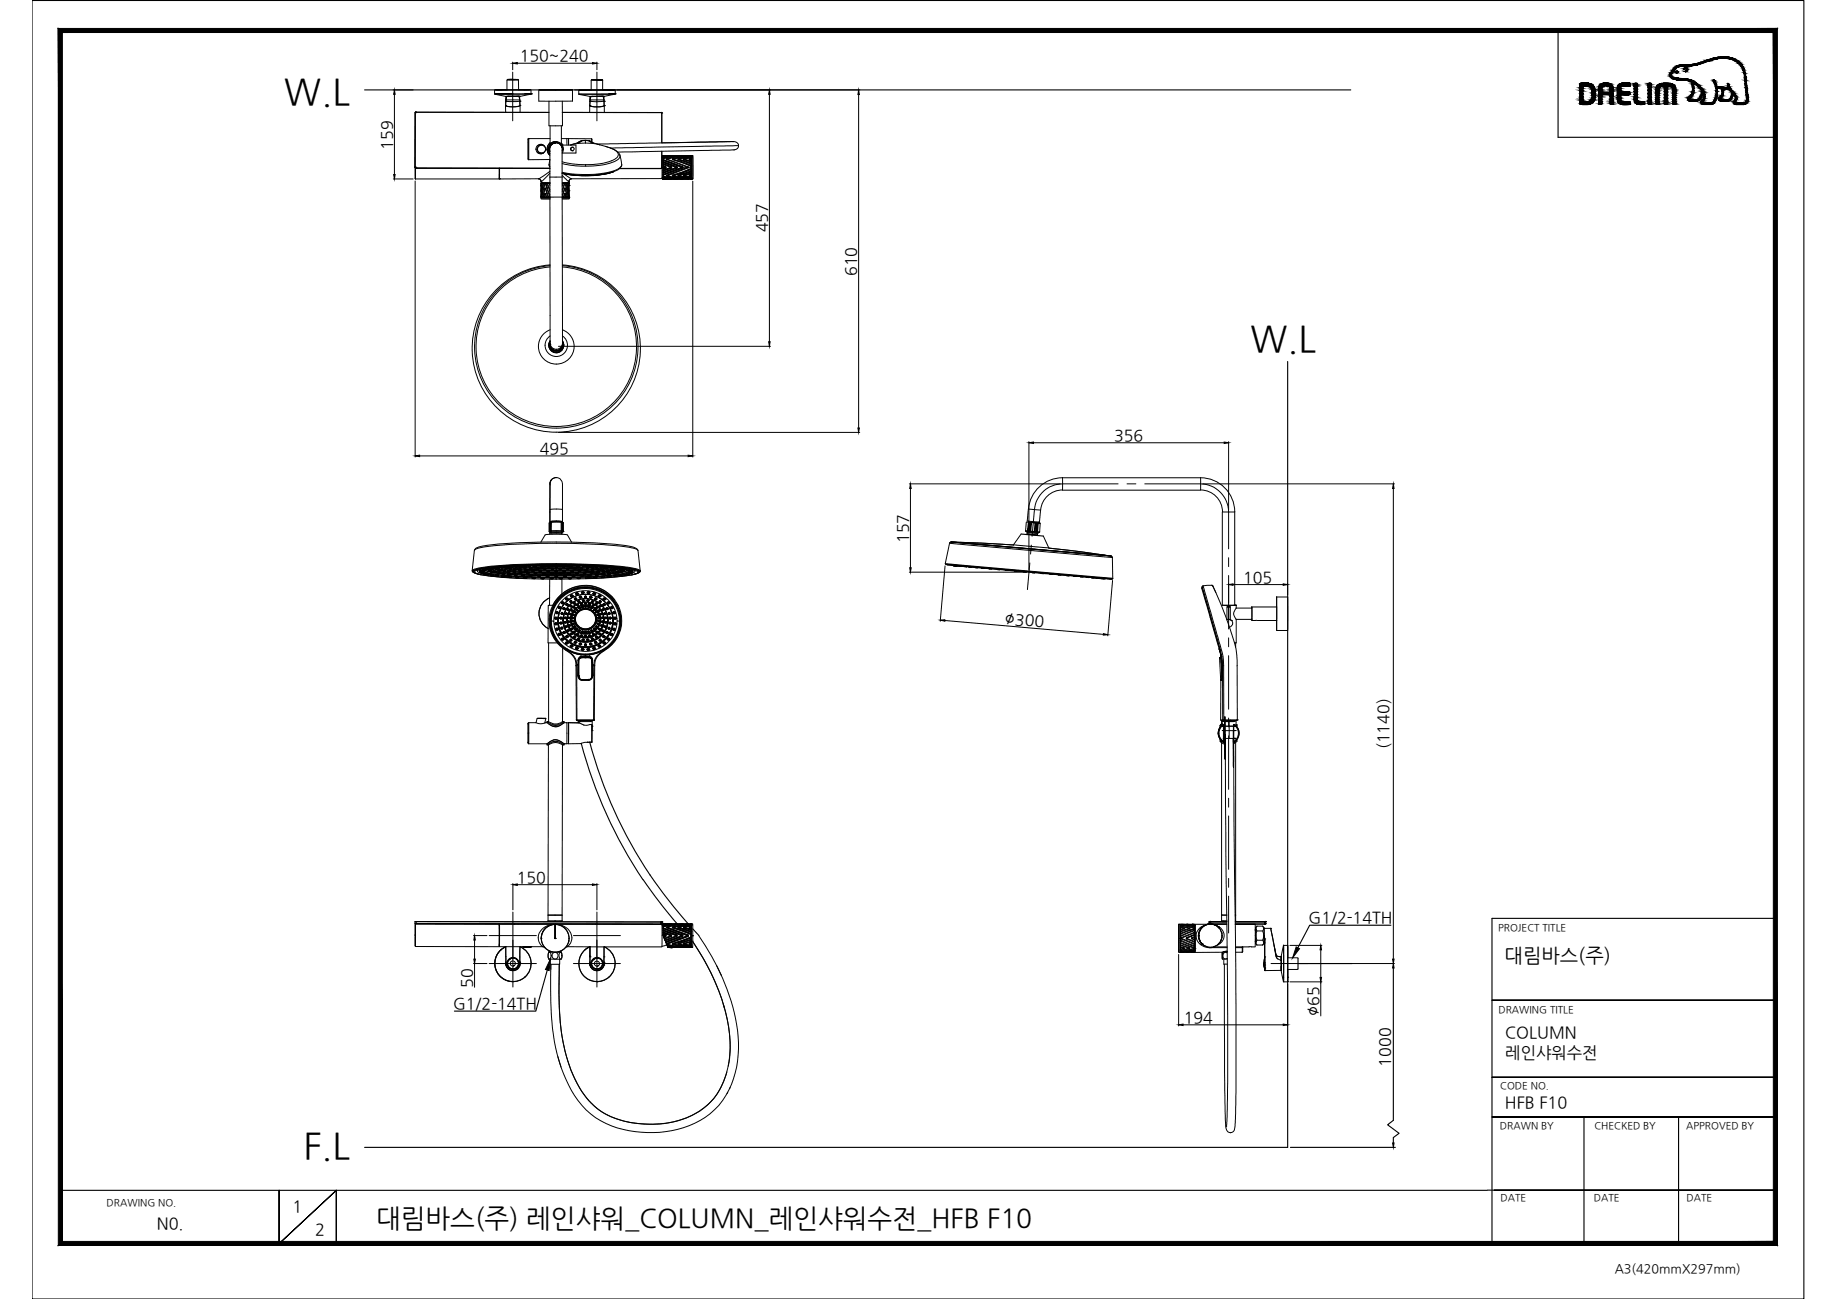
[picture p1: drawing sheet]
<svg xmlns="http://www.w3.org/2000/svg" width="420mm" height="297mm" viewBox="0 0 420 297" stroke-linecap="round" stroke-linejoin="round" font-family="sans-serif">
<defs><g id="words">
<g font-size="8.3">
<text x="65" y="23.7">W.L</text>
<text x="286" y="80.2">W.L</text>
<text x="69.4" y="264.7">F.L</text>
</g>
<text font-size="6" x="86" y="280.7">대림바스(주) 레인샤워_COLUMN_레인샤워수전_HFB F10</text>
<text font-size="4.5" x="344.1" y="219.9">대림바스(주)</text>
<g font-size="4">
<text x="229.8" y="142.6" transform="rotate(4 229.8 142.6)">∅</text>
<text x="301.6" y="232.3" transform="rotate(-90 301.6 232.3)">∅65</text>
</g>
<g font-size="3.7">
<text x="118.9" y="14">150~240</text>
<text x="89.7" y="34.2" transform="rotate(-90 89.7 34.2)">159</text>
<text x="175.5" y="53.1" transform="rotate(-90 175.5 53.1)">457</text>
<text x="195.9" y="63.1" transform="rotate(-90 195.9 63.1)">610</text>
<text x="254.8" y="100.8">356</text>
<text x="123.4" y="103.8">495</text>
<text x="207.8" y="124.2" transform="rotate(-90 207.8 124.2)">157</text>
<text x="284.3" y="133.2">105</text>
<text x="232.1" y="142.8" transform="rotate(5 232.1 142.8)">300</text>
<text x="317.6" y="171.3" transform="rotate(-90 317.6 171.3)">(1140)</text>
<text x="118.2" y="201.8">150</text>
<text x="299.3" y="211.1">G1/2-14TH</text>
<text x="108.1" y="225.8" transform="rotate(-90 108.1 225.8)">50</text>
<text x="103.6" y="230.7">G1/2-14TH</text>
<text x="270.8" y="233.9">194</text>
<text x="344.3" y="237.3">COLUMN</text>
<text x="318" y="243.9" transform="rotate(-90 318 243.9)">1000</text>
<text x="344.3" y="241.9">레인샤워수전</text>
<text x="344.2" y="253.4">HFB F10</text>
<text x="35.9" y="281.1">N0.</text>
<text x="66.9" y="277.1">1</text>
<text x="72.1" y="282.4">2</text>
</g>
<text font-size="2.9" x="369.3" y="291.1">A3(420mmX297mm)</text>
<g font-size="2.3">
<text x="342.6" y="212.8">PROJECT TITLE</text>
<text x="342.7" y="231.6">DRAWING TITLE</text>
<text x="343.2" y="249">CODE NO.</text>
<text x="343.1" y="258.3">DRAWN BY</text>
<text x="364.7" y="258.2">CHECKED BY</text>
<text x="385.7" y="258.3">APPROVED BY</text>
<text x="24.4" y="275.9">DRAWING NO.</text>
<text x="343.2" y="274.7">DATE</text>
<text x="364.5" y="274.7">DATE</text>
<text x="385.7" y="274.7">DATE</text>
</g>
</g></defs>
<!-- layer: 1 -->
<g fill="none" stroke="#000" stroke-width=".23">
<path d="M116.1 18.2l-.1 .1v2.3M117.3 18.1l-1.2 .1h1.2M117.3 18.1l1.2 .1M117.3 18.1l-.9 .1M118.5 18.2h-1.2M118.5 18.2l.1 2.4M118.6 18.3h-2.6M135.3 18.2l-.1 2.4M135.5 18.2h1M136.5 18.2h.1M136.5 18.3h1.4h-2.7M136.5 18.2h-1.2h1.2"/>
<path d="M136.5 18.2h-1.1M136.5 18.2h.9h-.9M136.5 18.2h-.8h.8M137.6 18.2h.1M137.7 18.2l.1 .2v2.2M137.7 18.2h-1.2M137.8 18.2h-1.3M94.9 38.2h.1M94.9 38.2l.3 .3M95 38.2v2.7zM95 25.8h.1M95 38.2h.1"/>
<path d="M95 25.8l-.1 12.4M95 38.2l.2 .2M95 25.8v12.4M95.1 25.6h.1M95 38.4v2.5M95.1 25.7h.1M95.1 25.7h30.5M95.1 25.6l30.5 .1M95.2 38.5h30.6zM95.2 38.4h.1M95.2 38.4l30.6 .1M113.1 20.6v.9"/>
<path d="M113.2 21.5l2.4 .5M113.2 20.5h8.3zM114.3 38.5l-.1 2.4M115.6 24.1l.1 1.6M115.6 24.1l.1 .1M115.7 24.1h.1M115.7 23.2l-.1 .9M115.7 24.2a4.7 4.7 0 0 0 3.3 0M115.7 23.2h.1M115.7 22h.1M115.7 23.1h.1M115.7 22.8l.2-.8h2.8l.2 .8"/>
<path d="M115.7 22.8h3.2M115.7 22.8v.3M115.7 23.1h3.2v1a4.1 4.1 0 0 1-3.2 0zM115.7 22h.6M115.7 22.4v.8M115.7 22h.2M115.7 22v.4M115.8 22l-.1 .8M116 22h1.3zM116.2 22h.1M117.3 21.4l-4.1 .1h8.3l-1.5-.1M117.3 22h1.4z"/>
<path d="M118.4 22h.6h-2.8M118.7 22h.1v.4M118.8 22.3l.2 1.8M118.9 23.2h.1M118.9 22.8v.3M118.9 24.1h.1M118.9 23.1h.1M119 24.1v1.6M119.8 20.6h.1M120.8 36.4l.1 .1M120.8 31.8l.1-.1v4.8M120.8 31.8v4.6z"/>
<path d="M120.8 31.7h.1M120.8 36.5h5l-.2 1.1M120.9 31.7h4.9M121.4 21.5l-2.4 .5h-2.7M121.5 20.6v.9h-8.3M122.6 34.1h.3M122.9 34.8l.4 .2h.6M122.9 34.1a.93 .93 0 0 0 1 .9 .93 .93 0 0 0 .9-.9M122.9 34.1a.93 .93 0 0 1 1-.9 .93 .93 0 0 1 .9 .9M123.2 20.6v2.5M123.7 33l.7 .3M123.9 33.1l-.6 .1-.4 .2"/>
<path d="M124.3 34.9l-.6 .3M124.4 33.3a1.1 1.1 0 0 0-1.5 0 1.1 1.1 0 0 0-.1 1.5 1.1 1.1 0 0 0 1.6 .1M124.8 34.1h.1M125.1 34.1h.1M125.2 34.3l.5 1.2-.4-.6-.2-.8 .2 .8 .4 .6M125.3 34.1h.1M125.4 34.1l.4 1M125.6 23.1v5.7h1.2l1.9-.1-.1-5.6M125.6 34.1v.3M125.6 37.6l.2 .6M125.6 37.6l.1 .5M125.7 34.1l.1 6.4"/>
<path d="M125.8 39.2l-2.6 1.7M125.8 39.6l-1.9 1.9h-.1l-.1-.4-.4-.2M125.8 28.8v4.1l.8-.5h.5M125.8 32.6l-.5 .7-.2 .8a1.77 1.77 0 0 1 .7-1.5zM126.8 32.6a1.41 1.41 0 0 1 1.7 1.1M127 32.7h.2M127.1 32.6l.6 .2M127.1 32.7a1.42 1.42 0 0 0-1.4 1.9M127.1 32.6h.1M127.1 20.5h3.8l-3.8 .1M127.1 20.5h-3.8l3.8 .1M127.1 20.5h3.7l-3.7 .1"/>
<path d="M127.1 20.5h-3.7l3.7 .1M127.1 32.6a1.5 1.5 0 0 1 1.5 1.1M127.1 32.6a1.5 1.5 0 0 0-1.4 2.1M127.1 32.4a1.71 1.71 0 0 0-1.7 1.7M127.1 32.4h.1M127.2 32.7l1 .4M127.2 32.7a1.42 1.42 0 0 0-1.4 1.4M128.1 33a4.1 4.1 0 0 1 .5 3.1l.1 42.7M128.4 32.7l.4 .5M128.4 28.8v4.1M128.4 31.7h1.6M128.5 33.7h.1"/>
<path d="M128.6 33.2h3.1M128.6 25.7h22.7M128.6 35a1.71 1.71 0 0 0-1.6-2.6 1.71 1.71 0 0 0-1.2 2.7M128.6 34.5a1.55 1.55 0 0 0-1.6-2 1.55 1.55 0 0 0-1.2 2.3M128.7 34.1h.1M128.7 34.1l-.1 .4M128.9 39.7l1.8 1.2M129.6 31.7l.1 1.5M130 31.7h5.3l.1 .8M130 31.7v1.4zM130.5 34.1h.1M130.9 34.5h.1"/>
<path d="M130.9 33.7h.1M130.9 33.7a.4 .4 0 0 0-.4 .4 .4 .4 0 0 0 .4 .4M130.9 23.1h-7.6M130.9 20.6v2.5M131.7 33.1v1.9M132.1 32.6l-1.5 .5M132.2 32.6l-.1 .1M132.4 20.6v.9h8.3l-1.4-.1M132.4 32.5l-.3 .2M132.4 21.5h.1M132.4 21.6l2.5 .4M133 32.2h1.7"/>
<path d="M133 32.2l-.8 .4M133 32.2l-.7 .3M133 32.2l-.8 .6M133.9 32.1a.87 .87 0 0 1 1 .3l.7 .4M133.9 32.1v.6M133.9 32.1l-.9 .1M133.9 32.1h.1M133.9 32.7l2.5 .2 2.1 .6M133.9 32.7l-1.7 .1-1.8 .4M133.9 37.6v.4M134.7 32.2l.8 .4M134.9 24.2a4.9 4.9 0 0 0 3.3 0"/>
<path d="M134.9 24.2h.1M134.9 24.2v1.5M134.9 22.1h.1M134.9 23.1h.1M134.9 23.2v1M134.9 23.2h.1M134.9 22h.6M135 23.2h.1M135 22.4v.4M135 22.8l-.1 .4M135 22.8l.2-.7 1.3-.1h1.4l.2 .8M135 22.8h3.1"/>
<path d="M135 22.8v.3M135 23.2l3.1-.1 .1 1a5 5 0 0 1-3.3 .1v-.1M135 23.2l-.1 .9M135 22v.5M135.2 22.1h-.2v.7M135.2 22h1.3M135.3 31.7v.7M135.5 22h.1M135.5 32.6l-.8-.4 1 .6M135.5 32.6l1.7 .5M136.5 22h1.4zM137.6 22h.6h-2.7"/>
<path d="M137.9 20.6h2.8h-8.3h2.8M137.9 20.6h2.5h-7.7h2.5M137.9 22h.1M138 22l.1 .4zM138.1 22.3v.5M138.1 23.2h.1M138.1 23.1h.1M138.1 22.8v.4M138.1 22.8v.3M138.1 23.2l.1 1M138.2 24.2h.1M138.2 24.1v1.6"/>
<path d="M138.5 33.5a3.8 3.8 0 0 1 2.9 1.8 2.44 2.44 0 0 1-2.1 1.7 20.8 20.8 0 0 1-10.7 0M138.5 33.5l.5 .1M139 20.6h.1M139.2 33.7a3.4 3.4 0 0 1 2.6 2 2.72 2.72 0 0 1-2.3 1.6 23.3 23.3 0 0 1-10.9 .1M140.3 39.3a24 24 0 0 1-11.7 .3 22.6 22.6 0 0 0 11.7-.3M140.4 39.2l-.1 .1M140.6 21.5l-2.4 .5h-2.7M140.7 21.5l-8.3 .1M140.7 20.6v.9M141.7 38.6h9.4zM141.7 38.5h9.4M141.8 35.4l.4 2.2"/>
<path d="M141.8 38.4a10.4 10.4 0 0 1-6 1.7h-3.8l-3.4-.5a24.8 24.8 0 0 0 11.7-.3M142.2 37.7l-.3 .6M142.2 37.5a2.34 2.34 0 0 1-2.2 1.7 26.6 26.6 0 0 1-11.4 .2M151.1 38.5h.1M151.2 38.5l.2-.2-.2 .3M151.3 25.8h.1M151.3 25.7l.1 .1M151.3 25.9h.1M151.3 38.3h.1M151.3 25.9v6.8M151.3 34.6v3.7M151.4 35.7h.1"/>
<path d="M151.4 25.9v6.8l16.4-.3M151.4 34.6v3.7M151.4 35.9h.3M151.4 35.7v5.1l-20.8 .1M151.6 35.6h.1M151.6 35.6h.5M151.6 37l3.1 1.2M151.6 36.5l4.4 1.6M151.6 36.6l4.4 1.7-4.4 1.6v.2l4.4-1.6 .2-.2M151.6 38.5v.2M151.6 37.1v-.2l3.2 1.2 .1 .2-.1 .2M151.6 36.6v-.1l4.4 1.6"/>
<path d="M151.6 36.1v.2M151.6 35.8v.1M151.6 35.7h.1M151.6 36.6l4.4 1.7M151.6 37.5l1.9 .6 .1 .2-.1 .2M151.6 37.1l3.1 1.2-3.1 1.1M151.6 37.9l.7 .3-.1 .3M151.6 37.5v.1l1.8 .7M151.6 37.5l1.9 .7M151.6 35.6v.1M151.6 37.1l3.1 1.2M151.7 35.6h.1"/>
<path d="M151.7 35.7v2.6M151.7 35.6v.1M151.7 35.7v.1M151.7 35.9v.2M151.7 36.3v.2M151.7 36.6v.3M151.7 37.1v.3M151.7 37.6v.3M151.7 39.6v.3M151.7 38.1v.2M151.7 38.3v2.6M151.7 38.3v.2"/>
<path d="M151.7 39.1v.3M151.7 38.7v.2M151.7 35.6h.4M151.9 35.6h-.3M152.1 35.6h.1M152.1 38.3l-.5 .2M152.1 38.3h.1M152.1 38.3l.1 .1M152.2 35.6h.1M152.2 38.1l-.6-.2v.2l.5 .2M152.2 38.4h.1M152.2 38.1l.1 .2-.1 .1"/>
<path d="M152.2 38.1v.1M152.2 38.4v.1M152.2 38.4l-.6 .2M152.2 38.5l-.6 .2M152.2 38.2h.1M152.4 36.4h.1M152.4 36.4l4.9 1.7M152.7 38.6h.1M152.7 38.6l-1.1 .4M152.7 36.4h-.3M152.7 36.4h.1M152.8 36.4h-.1"/>
<path d="M152.8 39h.1M152.8 39l-1.2 .4M152.8 35.7h.1M152.8 35.7l-1.2 .1M153.3 35.8l-1.7 .3M153.3 39.3h.1M153.3 39.3l-1.7 .6M153.4 35.6h.1M153.4 35.6h-1.8M153.4 35.6l-1.8 .1M153.4 38.3l-.7 .3M153.4 38.3l-1.8 .6v.2l1.9-.6"/>
<path d="M153.4 38.3h.1M153.4 38.3l.1 .1M153.5 35.6h.1M153.5 35.6l-1.9 .1M153.5 35.6h.1l-2 .1M153.5 38.1l.1 .2-.1 .1M153.5 38.4l-1.9 .7M153.5 38.4v.1M153.5 38.4h.1M153.5 38.2h.1M153.5 38.1h.1M153.5 38.1v.1"/>
<path d="M153.6 35.6h1.1M153.8 36.5h.1M153.9 36.3v.2M153.9 36.5h.1M153.9 36.5l4.1 1.5M153.9 36.3h.1M153.9 36.4h.1M153.9 36.4l3.1 1 1 .4v.2M154 36.3l-.1 .2M154.6 35.8h.1M154.6 35.8l-2.2 .6M154.6 35.8l-2.2 .5 4.9 2"/>
<path d="M154.6 35.6l-3 .3M154.6 35.6l-1.8 .1M154.7 38.3h.1M154.7 35.6h.1M154.7 38.3l-1.9 .7M154.7 38.2h.1M154.7 38.2l.1 .2-3.2 1.2M154.8 35.6h.1M154.8 38.4h.1M154.8 35.6l-3.2 .3M154.8 38.1v.4M154.8 38.5l-3.2 1.1v-.2"/>
<path d="M154.9 35.6l-3.3 .3M154.9 35.6h1.1M155.2 36.3h.1M155.2 36.3l-.1 .2 .1-.2M155.2 36.5l2.8 1M155.2 36.3l-.2 .1 .2 .1 2.8 1M155.2 36.4h.1M155.2 36.4l1.4 .4 1.4 .5v.1M155.3 35.6l-1.9 .2-1.8 .5M155.8 39.6l-1.8 .6 4 .7M155.8 39.6h.1M155.9 35.6l-2.6 .2"/>
<path d="M155.9 35.6l-2.6 .2-1.7 .4M155.9 35.6h.1M156 38.3h.1M156 35.6h.1M156 38.3l-2.7 1M156 38.2v.2M156 38.4h.1M156 38.1l.2 .2-.2 .1-4.4 1.6M156 38.1l.2 .2M156 38.1v.1M156 38.4v.1M156.1 38.1l-.1 .1"/>
<path d="M156.1 35.6h-1.2l-3.3 .7M156.2 35.6h1.1M156.2 38.3h1.1M156.3 35.8l1.7-.2-4.1 .7M156.3 35.8h.1M156.3 35.8l-2.4 .6M156.5 36.4h.1M156.5 36.3l-.2 .1 .2 .1M156.5 36.5h.1M156.5 36.3h.1M156.5 36.5l1.5 .5M156.5 36.4l1.5 .4v.2"/>
<path d="M156.5 36.3v.2M156.5 39.8l-1.3 .4 2.8 .6M156.5 39.8h.1M156.6 35.6l-2.1 .3-1.9 .5M156.6 36l.1 .1M156.6 36l-1.4 .4M157.2 35.6l-2.6 .2M157.3 35.6h.1M157.3 38.3l-4.9 1.8 .3 .1M157.3 38.3h.1M157.3 35.6h1.1M157.3 38.3l-4.9 1.8v.1a15.4 15.4 0 0 0 4.9 .8"/>
<path d="M157.3 35.6l-2.7 .2M157.3 38.3v.1M157.3 35.6h-1.2M157.3 35.6l-3.5 .4-1.1 .4M157.3 38.1l.1 .2M157.3 38.1v.1M157.4 38.4h.1M157.4 38.2h-.1M157.4 38.1v.1M157.4 38.3l-4.7 1.9 2.3 .6 2.5 .2h-1.3M157.4 38.3h.6M157.7 36.5h.1"/>
<path d="M157.7 36.2l-.1 .2 .1 .1M157.7 36.5l.3 .1M157.8 36.4h.1M157.8 36.4l.2 .1M157.8 36.3h.1M157.8 36.3v.2M157.9 35.8l-1.3 .2M158 35.8h.1M158 36.2h.1M158 35.9h.1M158 35.7h.1M158 35.6h.1"/>
<path d="M158 36.2l-.3 .1M158 36h.1M158 35.7l-2.8 .6M158 36l-1.5 .4M158 36.3h.1M158 39.7l-1.5 .5M158 39.9l-.4 .3 .4 .2v-.2M158 39.9v.1M158 36.2l-.4 .2 .4 .2M158 39.7l-1.5 .4M158 39.7h.1M158 39.6l-1.7 .5 .2 .2 1.5 .3"/>
<path d="M158 39.6h.1M158 37h.1M158 35.9l-1.7 .4 .2 .2 1.5 .5M158 35.8l-2.8 .6M158 39.1v.2l-2.8 .9M158 39.1l-2.8 .9M158 39.1h.1M158 37.4v.1M158 39.1l-2.8 .9-.2 .2 3 .6M158 35.6l-4.1 .8M158 38.6v.1l-1.1 .5-3 1M158 38.6l-4.1 1.4"/>
<path d="M158 35.6l-2 .2-2.2 .6 4.2 1.6M158 38.6l-4.2 1.6 1.1 .3 3.1 .5M158 35.9v.1M158 36.2v.1M158 36.5v.1M158 39.6v.1M158 40l-.2 .2M158 36.3l-.2 .1M158 35.9l-1.5 .4M158 40l-.3 .1M158 39.6l-1.5 .5M158 35.5v.1"/>
<path d="M158.1 35.6v.1M158.1 35.8v.1M158.1 35.7v.2M158.1 36.1v-.1v.2M158.1 36.4v-.1v.2M158.1 36.5v.3M158.1 37.2v-.2v.3M158.1 37.4v.4M158.1 39.6v.3v-.2M158.1 37.9v.6M158.1 38v.2M158.1 38.2v.3"/>
<path d="M158.1 35.6h.1M158.1 39.2v.3v-.2l-1.6 .5M158.1 38.7v.4v-.4l-2.3 .9M158.1 35.5h.1M158.1 35.6v5.3M158.1 35.5v5.4M167.6 32.4a1.08 1.08 0 0 1 1.3 .9M167.7 32.4l-31.1 .6M168 34.3l-26.7 .5M168.9 33.3v.3a.98 .98 0 0 1-1 .7M168.9 33.3l-29.3 .6M95 40.9h.1"/>
<path d="M114.2 40.9h.1M114.2 40.8v-2.3v2.4M123.2 40.9h-28.2M123.2 40.9h.1M123.3 40.9l.4 .4v.5M123.7 45.2v.3M123.7 42.4h.1M123.7 43.7h.1M123.7 44.9h.1M123.7 42.6v2.3M123.7 41.5h.1M123.8 42.4h.1"/>
<path d="M123.8 45.1h.1M123.8 45.2h.1M123.8 41.9l-.1 .5M123.8 41.9l-.1 .6M123.8 41.9h.1M123.8 41.8h2M123.8 45.4l2 .1M123.8 45.1l2 .1M123.8 45.5h2M123.8 45.1h2h-.4M123.9 45.1h.1M123.9 41.9l-.2 1.8"/>
<path d="M123.9 41.9h.1M123.9 41.9h.4M123.9 41.9h.5M124 45.1h.1M124 41.9l-.3 3M124 41.9l-.2 3.2M124 41.9h.1M124 45.1h.2M124.1 41.8v.1M124.1 45.1h.1M124.1 45.1l.6-2.1 .8 2.1M124.2 45.1h.2"/>
<path d="M124.2 45.1h.3M124.3 41.9l-.5 3.2M124.3 41.9h.1M124.4 41.9h.2M124.4 41.9h.3M124.5 45.1h.5M124.5 45.1h.4M124.6 44.3h.1M124.6 43l.1 .1M124.6 41.9l-.4 1.6-.2 1.6M124.6 42h.1M124.7 44.4h.1"/>
<path d="M124.7 41.9l-.1 .1M124.7 41.9h.1M124.7 43.1h.1M124.7 41.9l-.7 3.2M124.7 44.3h.1M124.7 44.4l-.2 .7M124.7 43.1l-.5 2M124.8 41.9l1 3.1M124.8 41.9h.1M124.8 44.3l.2 .8M124.8 44.3h.1M124.8 43.1l.7 2"/>
<path d="M124.8 41.9l.4 1.2M124.8 41.9h-.1M124.8 41.9l1 2.7M124.8 41.9h.4M124.9 41.9h.2M125 45.1h.1M125.1 45.1l-.4-.9-.2 .9M125.1 45.1h.1M125.1 45.1h.3M125.2 41.9h-.1l.7 1.9M125.2 41.9l.6 1.5M125.2 41.9h.6"/>
<path d="M125.3 41.9h.4M125.5 45.1h.3M125.6 42h.2M125.6 42l.2 .4M125.7 41.9h.1M125.7 41.9l-.1 .1M125.8 40.5v38M125.8 41.9h-2M128.6 40.5h-2.8M128.6 44.6l.6-1.6 .6 2.1M128.6 42.1l.1-.2h.1l-.2 .6M128.6 40.1l1.1 1.2 .4 .2v-.1"/>
<path d="M128.6 41.9h1M128.7 41.9h-.1M128.9 45.1l.3-.9 .3 .9M128.9 45.1h.1M128.9 45.1h-.3M129.1 41.9v.1M129.1 41.9h.1M129.1 41.9l-.5 1.5M129.1 41.9h-.3M129.1 44.3h.1M129.1 41.9l-.5 1.9M129.1 43l-.5 2"/>
<path d="M129.2 44.4l.3 .7M129.2 44.4l-.3 .7M129.2 44.3h.1M129.2 41.9l.8 3.2M129.2 41.9h.1M129.2 44.3v.1M129.3 41.9h-.1M129.3 41.9l.7 3.2M129.3 43.1h-.1l.6 2M129.4 45.1h-.4M129.5 45.1h-.6M129.5 41.9l.1 .1"/>
<path d="M129.5 41.9h.1M129.6 41.9h-.3M129.6 41.9l.4 1.6 .1 1.6-.6-3.2M129.6 41.9h-.2M129.6 41.9h.4M129.7 45.1h-.2M129.8 41.8v.1M129.9 41.9l.3 3.2M129.9 41.9h.1M129.9 41.9h-.2M129.9 41.9l.3 3-.2-3M130 45.1h-.2"/>
<path d="M130 41.9l.1 1.7M130 41.9h.1M130 41.9h-.4M130.1 41.9h-.2M130.1 41.9v.5M130.1 41.9h.1M130.1 45.1v.1M130.1 45.1h-.6M130.1 41.9h-.1M130.1 45.1h-6.3M130.1 45.5h-1.5M130.1 45.1h.1"/>
<path d="M130.1 42.4h.1M130.1 41.9v1.7M130.1 43.6h.1M130.1 45.1h-1.5M130.2 41.9h-.1M130.2 45.4h.1M130.2 45.2v.3M130.2 45.1h-.1M130.2 41.9h.1M130.2 45l-.2 .1M130.2 45.1h-1.6M130.2 45.4h-1.6"/>
<path d="M130.2 42.4h.1M130.6 40.9l-.3 .1-.1 .7-1.6 .1M130.6 40.9l-.3 .2-.2 .4M151.6 41h.1M151.6 41h.5M151.6 41h.7h-.1M151.6 40.9l1.7 .1M151.6 40.8l2 .2h-1.3M151.6 40.7l1.2 .2M151.6 40.6l2.6 .3M151.6 40.6l3.3 .4h-.1M151.6 40.4l1.6 .4"/>
<path d="M151.6 40.4l1.6 .4 2.6 .2M151.6 40.3l3.7 .6M151.6 40.9h.1M151.6 40.8v.1M151.6 40.6v.1M151.6 40.3v.1M151.6 40.3l2.2 .5 2.4 .2h-.2M151.6 40.9v.1M151.6 40.6l-.2 .1M151.6 40.9h.8M151.6 40.8l1.3 .1M151.7 41h.1"/>
<path d="M151.7 40.9h.1M151.7 40.7v.1M151.7 40.4v.2M151.7 40.1v.2M152.1 41h.1M152.2 41h.1M152.4 40.2l1.9 .5M152.4 40.2h.3M152.6 40.1h.2M152.7 40.2l1.6 .5 1.7 .2M152.8 40.9l1.9 .1h-.4M152.9 40.9l1.7 .1h-1"/>
<path d="M153.2 41h.2M153.2 40.8l2.8 .2M153.2 40.8h.1M153.5 40.9h.1M153.9 40.3l4.1 .6M153.9 40.2l2.6 .6M153.9 40.1h-.1l.1 .2M153.9 40.2h.1M153.9 40.2v.1M153.9 40.1v.1M153.9 40v.1M154.3 40.7h.1"/>
<path d="M154.3 40.7l2.7 .3M154.7 41h.1M154.8 41h.1M154.9 41h1.1M155.2 40.2l2.8 .6M155.2 40.1v.2M155.2 40.1h.1M155.2 40.1v.1M155.2 40v.1M155.2 40.2h.1M155.2 40.2l1.1 .3M156 41h.1"/>
<path d="M156.3 40.5l1.7 .3M156.3 40.5h.1M156.5 40.3l1.5 .3M156.5 40.1l-.2 .1 .2 .1M156.5 40.1h.1M156.5 40.2v.1M156.5 40.2h.1M156.5 40.2l1.5 .3M156.5 40.8l1.5 .1M156.5 40.8h.1M157.3 41h.1M157.5 41h.5"/>
<path d="M157.7 40.1v.2M157.7 40.1h.1M157.7 40.2v.1M157.8 40.2h.2M157.8 40.2h.1M157.8 40.1v.1M158 40.9h.1M158 40.8h.1M158 40.6h.1M158 40.5h.1M158 40.2h.1M158 40.5v.1"/>
<path d="M158.1 40.9h.1M158.1 40.8v.1M158.1 40.7v.1M158.1 40.5v.2v-.1M158.1 40.3v.2v-.2h-.4M158.1 40v.2h-.3M158.1 41h.1M158.1 41h.3M158.4 40.9h.1M158.5 40.9h.1M158.5 40.9v-5.3l-.1 5.3M125.5 79h.1"/>
<path d="M125.6 79v-.5l.1 .8M125.6 79a1.67 1.67 0 0 0 1.6 1.7 1.67 1.67 0 0 0 1.7-1.7M125.6 78.3v.7M125.6 79.2l.1 .3M125.7 78.3l-.2 .7M125.7 78.2a1.71 1.71 0 0 0 1.5 2.5 1.71 1.71 0 0 0 1.6-2.4M125.7 79.5l.1 .1M125.7 79.3v-.2v.4M125.8 78.8h.1M125.8 79.5l.1 .3M125.8 78h.1M125.8 79.5v.2"/>
<path d="M125.8 79.7l.1 .1M125.8 79.5l.1 .2M125.8 78l-.1 .4M125.8 78.4v.3M125.8 77.9v.1M125.8 78.5v.2M125.8 78.7a1.42 1.42 0 0 0 1.4 1.5 1.42 1.42 0 0 0 1.5-1.5 1.42 1.42 0 0 1-1.5 1.4M125.8 78.7a1.42 1.42 0 0 0 1.4 1.4M125.8 78.4a1.42 1.42 0 0 0 1.4 1.5 1.42 1.42 0 0 0 1.5-1.4 1.45 1.45 0 0 1-1.3 1.7 1.45 1.45 0 0 1-1.6-1.5M125.8 78.7h.1M125.8 76.8a2.56 2.56 0 0 0-.5 3.8 2.56 2.56 0 0 0 3.8 .1 2.56 2.56 0 0 0-.4-3.9M125.8 60.6a19.2 19.2 0 0 0-17.4 22.6 19.2 19.2 0 0 0 24.4 14.9 19.2 19.2 0 0 0 12.2-25.8 19.2 19.2 0 0 0-16.4-11.7"/>
<path d="M125.8 78.1a1.55 1.55 0 0 0 1.4 2.2 1.55 1.55 0 0 0 1.4-2.2M125.8 75.4a4 4 0 0 0-1.8 6.2 4 4 0 0 0 6.5 .1 4 4 0 0 0-1.8-6.3M125.8 78a1.59 1.59 0 0 0 1.4 2.3 1.59 1.59 0 0 0 1.5-2.3M125.9 79.8l.1 .1M125.9 79.9h.1M125.9 79.9l.1-.2 .1 .4M126 79.9l.1 .2M126 79.7l.1 .2M127.2 79.9v.2M128.5 79.7l-.1 .2M128.6 60.7a18.6 18.6 0 0 1 16.8 22.7 18.6 18.6 0 0 1-24.9 13.3 18.6 18.6 0 0 1-9.6-26.5 18.7 18.7 0 0 1 14.9-9.5M128.6 61a18.3 18.3 0 0 1 16.4 22.3 18.3 18.3 0 0 1-24.4 13.1 18.3 18.3 0 0 1-9.4-26 18.3 18.3 0 0 1 14.6-9.4"/>
<path d="M128.7 78.8h.1M128.7 77.9v.1M128.7 79.5l-.1 .2M128.7 79.7l-.2 .2v-.2a1.45 1.45 0 0 1-2.4 .4 1.57 1.57 0 0 0 2.4-.2M128.7 79.7v-.2l-.1 .3M128.7 78.1v.1M128.7 78.1l.2 .5M128.7 79.5v.1M128.8 79.1l-.1 .4 .1-.3M128.8 78.3v.1M128.8 78.4l.1 .5M128.8 78.4v.1"/>
<path d="M128.8 78.8v-.2l.1 .4M128.8 79h.1M128.8 78.5l.1 .5M128.9 78.8l-.1 .5M128.9 79.1l-.2 .2M128.9 78.6h.1M128.9 79l-.1 .1M128.9 78.6v.4M125.6 119.5v2M125.6 119.5l1.6-.1 1.6 .1M125.7 119.5l1.5-.2 1.6 .2M125.7 117.1v2.4"/>
<path d="M125.7 117.1h.1M125.7 119.6v1.8M125.8 119.6h.1v1.8M125.8 119.6l.1 1.8M125.8 116.5v-5.3a1.49 1.49 0 0 1 1.3-2 1.49 1.49 0 0 1 1.6 1.9v5.4M125.8 116.5v2.8M125.8 116.5h2.9M125.9 119.5l-.1 .1M126.2 109.7a4.7 4.7 0 0 0-.4 3l-.1 4.4M126.2 109.6l-.4 .6v.7M127.2 109.2h.1M127.2 109.2l-.6 .1-.4 .3"/>
<path d="M127.2 119.2h1.1l.1 .2M127.2 119.2h-1l-.1 .2M127.2 119.2h-1.4l.3 .1M127.2 119.2l1.4 .1h-.2M128.4 119.5l.1 .1M128.4 119.5v1.9M128.4 119.5l.1 1.9M128.6 119.3v.1M128.6 119.5l.1 .1M128.6 119.5v2M128.6 119.5l.1 1.9M128.7 116.5v2.8"/>
<path d="M128.7 119.6h.1M128.7 119.6v1.8M128.7 119.6l.1 1.9M128.8 119.5v2M234.7 119.4l-.1 2M234.8 119.4l3.1 .3-.2 2M235.2 116.4l-.2 2.7 .8 .1 2 .2 .2-2.7M235.2 119.2v.2l2.7 .2-2.7-.2M235.2 119.5l.2 .1M235.2 116.4a7.8 7.8 0 0 1 7.8-7.2h31.6a7.8 7.8 0 0 1 7.8 7.9M235.5 119.5l.1 .1M235.7 119.6h.2"/>
<path d="M236.7 119.7h.2M237 119.7h.2M237.3 119.7h.1l-.2 2zM237.5 119.7h-.2M237.5 119.4v.2M243 112.1h31.6M243 109.2v2.7a5.4 5.4 0 0 0-5.1 4.7l-2.7-.2M274.6 109.2v2.8a5.2 5.2 0 0 1 5.1 5.1h2.7M279.6 117.1v21.3M282.4 117.1v21.3M108 130.8h.1M108.2 130.7h.1"/>
<path d="M108.2 130.7l.1 .1M108.3 130.5l-.1 .2M108.5 130.7l1.4-.5a151.5 151.5 0 0 1 33.8-.1l1.4 .3 .8 .4a3.2 3.2 0 0 1-2.2 .8 153.1 153.1 0 0 1-33.7-.2l-1.2-.4zM108.5 125.8a2.82 2.82 0 0 1 2-.7 155.5 155.5 0 0 1 33.5 .1 2.83 2.83 0 0 1 1.9 .7M109.2 130.3h.1M109.5 125.1l-.6 .2-.3 .4-.6 4.8M109.6 131.3h.1M109.6 125.1a106 106 0 0 1 21.4-1.1l3.4 .1a58.4 58.4 0 0 1 10.5 1M109.7 131.3l-1.3-.4-.3-.2a1.93 1.93 0 0 1 1.6-.7 154.6 154.6 0 0 1 34.9 0l1.3 .3 .4 .3-.3 .4-1.2 .4M109.7 130.2l-.5 .4 .7 .4M109.7 130.6v.1M109.8 131.4h.3"/>
<path d="M109.9 130.5h-.3l.1 .4M109.9 130.9v.2M110 131.1h.3zM110 130.9h.1M110 130.7h.1M110 130.6v.1M110 130.7h-.3M110 130.7h.4l-.3 .1M110 130.7h-.3l.3 .1M110 130.7h.3l-.3 .1M110.1 130.8h.1M110.1 130.9h.1"/>
<path d="M110.1 130.8v.1M110.1 130.9h-.4h.4M110.1 130.9h.3h-.3M110.1 130.9h-.3h.3M110.3 130.5h-.4h.8h-.4M110.3 131.1h.1M110.3 131h.1M110.3 130.6h.1M110.3 130.5h.1M110.3 130.3v.2M110.3 130.9v.1M110.3 130.3h.1"/>
<path d="M110.3 130.3h-.4v.2M110.3 131l-.4 .1M110.3 131l.4 .1h-.4M110.3 130.5l-.3 .1h.3M110.3 130.5l.3 .1h-.3M110.3 131.1h.3zM110.3 131.1l.1 .1M110.4 131.1v.2M110.4 130.6v.3M110.4 130.8l.3 .1M110.4 130.6l.1 .1M110.5 131.3h.3z"/>
<path d="M110.7 130.4v.1M110.7 130.8v.3M110.7 131.3h.1M110.8 131.3h.1M110.8 131.2h.1M110.8 130.4h.1M110.8 130.3h.1M110.8 130.1v.2M110.8 131v.2M110.8 130.1h.4M110.8 130.1h-.4v.3M110.8 131h.4l-.2 .3"/>
<path d="M110.8 131h-.1M110.8 131.2h-.4M110.8 131.2h.4l-.4 .1M110.8 130.3h-.4l.4 .1M110.8 130.3l.4 .1h-.4M110.8 131.3h.3zM110.8 130.4v.2a15.4 15.4 0 0 0 6.1 1.1l10.3 .3M110.8 130.4l-.1 .2a2.35 2.35 0 0 0 1.8 .7 136.7 136.7 0 0 0 29.4 0 2.33 2.33 0 0 0 1.9-.7l-.2-.2M110.9 130.4l1.4 .4 2.1 .3M111 130.4l1.2 .4M111 130.4h-.5h.3M111 130.4h.1h-.3"/>
<path d="M111.1 130l.1 .2h.3M111.1 131.2h.1M111.2 131.2v.2M111.2 130.2l-.1 .2M111.2 130.1h.1M111.2 131.4h.3zM111.2 130.2h.6zM111.5 131.5h.1M111.5 131.4h.1M111.5 130.2h.1M111.5 129.9v.3M111.5 131.2v.2"/>
<path d="M111.5 129.9l.4 .1v.2M111.5 129.9l-.3 .1M111.5 131.2h.4v.2M111.5 131.2h-.4M111.5 131.4h-.3M111.5 131.4h.4h-.3M111.5 130.2h.4h-.3M111.5 131.5l.3-.1zM111.6 130.2v.3M111.8 130.5v.1h.3M111.8 130.6h.6zM111.8 131.4l.3 .1"/>
<path d="M112 130.5h.1M112 130.4h.1M112 130.3v.1M112 130.4h-.4l.4 .1M112 130.4h.4l-.4 .1M112 130.4h-.3l.3 .1M112 130.4h.3l-.3 .1M112.1 130.7h.1M112.1 130.2h-.3h.7h-.3M112.1 130.6h.1M112.1 130.3h.1M112.1 130.2h.1"/>
<path d="M112.1 131.3v.3M112.1 129.8v.4M112.1 130.5v.1M112.1 130.2l-.3 .1h.3M112.1 130.2l.3 .1h-.3M112.1 130.6v.2M112.1 130l2.8 .4M112.1 130.8h.4zM112.2 130h-.3M112.2 130.6h.3zM112.2 131.6h.3zM112.3 130.8l.5 .1"/>
<path d="M112.3 130.5l.2-.2v.5M112.4 131.6h.1M112.5 130.8h.1M112.5 131.6h.1M112.5 130.1h.1M112.5 130h.1M112.5 131.3v.3M112.5 130.1l-.1 .1M112.5 130.5l.4 .1M112.5 130.5h.1M112.5 131.3l.4 .1M112.5 131.3l-.4 .1"/>
<path d="M112.5 131.6h-.4M112.5 131.6h.4M112.5 130.8h.4h-.4M112.5 130.8h-.3h.3M112.5 130.8h.3h-.3M112.5 130.1h-.3h.3M112.5 130.1h.2M112.5 130l-.3 .1h.3M112.5 130h.3l-.3 .1M112.5 131.6h.3zM112.7 130.1h.1h-.3M112.7 130.1v.2a14.5 14.5 0 0 0 5.6 .9l8.9 .3"/>
<path d="M112.7 130.1l.1 .2a40 40 0 0 0 9.9 1l4.5 .1M112.7 130l-.2 .1M112.8 130.8v.1h.3M112.8 129.8v.2M112.8 131.6h.5M112.8 129.9h.3M112.8 130.9h.3zM112.9 130.7h.6v.3M112.9 130.1l1.4 .2M112.9 131.3l-.1 .3M112.9 130.5v.3M112.9 129.8h-.4v.2"/>
<path d="M113.1 131h.1M113.1 129.9h.1M113.1 129.8v.1M113.1 130.7v.2M113.1 129.9h-.3M113.1 130.9h.2M113.1 129.9h.2M113.2 129.9h.1M113.2 131l.3-.1zM113.3 129.7v.2h-.2M113.3 131.5v.2M113.3 131h.4"/>
<path d="M113.3 129.8l-.4 .1M113.3 130.9l.1 .1h-.3M113.3 129.9h.1h-.3M113.3 131.7h.7M113.4 131.7h.3zM113.4 129.9h.6zM113.4 130l.1 .2M113.5 130l.2 .1M113.5 130.1h.2zM113.5 130l.2-.1zM113.6 131.8h.1M113.7 129.9h.1"/>
<path d="M113.7 131.8h.1M113.7 131.7h.1M113.7 129.7v.2M113.7 131.5v.2M113.7 131.5h.4M113.7 131.5h-.4M113.7 129.9h-.4M113.7 129.9h.3v.3M113.7 131.8l.3-.1zM113.7 130.2h.1M113.7 130h.1M113.7 131.1h.3z"/>
<path d="M113.7 130.1h-.2M113.7 130.1h.3M113.7 130.2l.3-.1zM113.7 130h.3zM113.8 130.3h.2zM114 130.3h.1M114 131.1h.1M114 129.9h.1M114 129.8h.1M114 129.7h.1M114 130.2h-.2M114 129.7v.3h-.2"/>
<path d="M114 130.2v.1M114 130.8v.3M114 131.5v.2M114 131.7h.6M114 130.8l.4 .1M114 130.8l-.4 .1 .1 .2M114 129.7l.4 .1M114 130.3h.3zM114 131.1h.3zM114 129.8h.3zM114 129.8h.3l-.3 .1M114 130l.3 .1a.38 .38 0 0 1-.2 .3 .38 .38 0 0 1-.4-.1l-.2-.1"/>
<path d="M114.1 131.1l.7 .1M114.1 129.7h.1M114.1 130.3l.2 .1M114.3 129.8l-.3 .1M114.3 130.2h.6v.3h-.6v-.2M114.4 130.5h.2zM114.4 130.9v.2h.4M114.4 129.7v.1M114.4 129.7h.3M114.5 130.5h.1M114.5 129.7v.1a22.5 22.5 0 0 0 7.7 1l5 .1M114.6 129.7h.1"/>
<path d="M114.6 130.5h.1M114.6 130.2v.3M114.6 129.7l-.1 .1a10.5 10.5 0 0 0 4.8 .9l7.9 .3M114.6 130.5h.2zM114.6 131.6l.1 .3M114.6 129.6l.1 .2M114.6 130.5l.5 .1M114.7 129.6l-.7 .1M114.7 131.9h.3zM114.7 129.8h.3zM114.8 131v.3M114.8 130.5h.3"/>
<path d="M114.8 131.3h.3zM115 129.8l1.1 .1M115 131.9h.1M115 129.8h.1M115 129.7h.1M115 130.4l.1 .3 .5-.1M115 129.6v.1M115 131.6v.3M115 131.6l.4 .1M115 131.6l-.3 .1M115 131.9h-.3M115 131.9h.4"/>
<path d="M115 129.7l-.3 .1M115 129.7h.4M115 131.9h.3zM115 129.8h.3zM115.1 129.8h.1M115.1 131.9h.1M115.1 130.4h.6M115.1 131.3h.1M115.1 131.2h.1M115.1 131v.2M115.1 131h.4M115.1 131h-.3"/>
<path d="M115.1 131.2h-.3M115.1 131.2h.4M115.1 131.3h.3zM115.2 130.6h.4zM115.3 130.7h.1M115.4 130.7h.1M115.4 130.6h.1M115.4 130.4v.2M115.4 131.8l.8 .1M115.4 130.6h.7M115.4 130.6h-.3M115.4 129.6h.1"/>
<path d="M115.4 129.7h.1M115.4 131.2l.7 .1M115.4 131.6v.3M115.4 129.5v.3M115.5 129.7h-.1M115.5 129.7h.2M115.5 129.7h.2h-.2M115.5 131v.3M115.5 131.2h.6M115.6 129.9h.1M115.6 129.8h.1M115.6 129.7v.1"/>
<path d="M115.6 130.6l.5 .1M115.6 129.8h-.2M115.6 129.8h.3M115.6 129.8h-.2l.2 .1M115.6 129.8h.3l-.3 .1M115.6 129.9l.2 .1h.5M115.7 130.4l-.1 .2M115.7 129.7h-.1M115.8 130h.5zM115.9 129.6l-.1 .3-.5-.1M115.9 129.7l.4 .1M115.9 129.6h-.2v.1"/>
<path d="M116 130h.1M116 129.7v.2M116.1 129.9l.2 .1M116.1 131.1v.3M116.1 131.4h.6zM116.1 130.7h.6M116.1 130l.4 .1M116.2 130.8h.2zM116.2 129.5v.2M116.2 131.8v.2M116.2 129.5h.1M116.2 129.5h-.8"/>
<path d="M116.2 129.6h.4zM116.3 130h.2M116.3 129.8v.2M116.4 130.8h.1M116.4 130.5v.3M116.4 130.8h.2zM116.4 131.4h.1M116.4 131.3h.1M116.4 131.1v.2M116.4 131.1l.4 .1M116.4 131.1l-.3 .1M116.4 131.3l1.2 .1"/>
<path d="M116.4 131.3l-.3 .1M116.5 129.7a51.7 51.7 0 0 0 10.7 .7M116.5 130.2l-.1-.3h.3h.4l-.1 .3M116.5 131.4h.1M116.5 130.2h.5M116.5 130.1h.2zM116.6 132h.1M116.6 129.7h.1M116.6 129.6h.1M116.6 129.5v.1M116.6 131.8v.3M116.6 131.7l.4 .1"/>
<path d="M116.6 131.7l-.4 .1M116.6 132h-.4M116.6 132h.4M116.6 129.6h.4M116.6 132h-.3h.3M116.6 132h.3h-.3M116.6 129.7h-.3h.3M116.6 129.7h.3h-.3M116.7 130.5h-.6v.3h.5l.1-.3M116.7 129.6a82.9 82.9 0 0 0 21.1 .1M116.7 130.7l.7 .1M116.7 130.7h.7"/>
<path d="M116.7 130.2h.1M116.7 129.9v.2M116.7 130.1h-.2M116.7 130.1h.3M116.7 130.2l.3-.1zM116.8 131.1v.3M116.8 131.3l.8 .1M116.9 131.9h1v.2h.4M116.9 129.4v.3M116.9 131.8v.2M117 130.2h.4M117 130.1h.4"/>
<path d="M117.2 129.4v.1M117.2 129.5h.4M117.2 129.5h.5M117.3 130.7v.2l.3 .1M117.4 130.7l.6-.1-.1 .3M117.4 130.9h.5M117.4 129.6h.1M117.4 130v.3h.6v-.3M117.4 130.1h.6M117.4 129.5h.1M117.4 129.4v.1M117.4 130.3h.6"/>
<path d="M117.4 129.5l.4 .1M117.4 130.9h.5zM117.5 129.5l-.2 .1h.2M117.5 129.5h.1l-.1 .1M117.5 130.3h.2zM117.6 131.3v.2h.4M117.6 131.2h.7M117.6 130.9h.1M117.6 129.4v.1M117.6 130.6v.3M117.6 131.5h.7zM117.6 129.5l.2 .1"/>
<path d="M117.7 130.3h.1M117.7 130.2h.1M117.7 130v.2M117.7 130.3h.2zM117.8 129.4h-.1h.2M117.8 129.7h.4M117.9 129.6l-.1-.2v.3M117.9 131.5v.1M117.9 129.7h.1M117.9 131.6h.1M117.9 131.5h.1M117.9 129.4h.1"/>
<path d="M117.9 130.9l-.3 .1M117.9 131.3v.2M117.9 129.4h-.9l.2 .1M118 130.8h.8M118 130.8l.8 .1M118 129.7h.1M118 130.2h.6M118 130.3h.6M118 129.6v.1M118 129.7h-.2M118 129.7h.3M118 129.7h-.1"/>
<path d="M118 129.7h.2h-.2M118.3 129.7h.4M118.3 129.6l.4 .1M118.3 132.2h.1M118.3 132.1h.1M118.3 129.6h.1M118.3 129.5h.1M118.3 129.6l-.1 .1M118.3 129.4v.1M118.3 131.9v.2M118.3 131.9h.4M118.3 131.9h-.4"/>
<path d="M118.3 129.5h-.4l.4 .1M118.3 129.5h.4v.3M118.3 129.5l-.3 .1h.3M118.3 129.5h.3l-.3 .1M118.3 132.1h-.3l.3 .1M118.3 132.1h.3l-.3 .1M118.3 132.1h.4M118.3 131.4l1 .1M118.3 131.3v.2h-.3M118.6 130.2l.1 .3h.4l.1-.3M118.6 129.4v.2M118.6 132h1.1"/>
<path d="M118.6 129.3a77.6 77.6 0 0 0 17.2 .1M118.7 131.9l-.1 .2M118.7 129.4l3 .3 5.5 .2M118.7 129.6l.5-.1-.1 .3h-.4M118.7 130.4h.5zM118.8 129.8h.1zM118.8 130.8v.2h.6M118.9 130.5h.1M118.9 129.8h.1M118.9 131h.4zM118.9 130.4h.1M118.9 129.6v.2"/>
<path d="M118.9 130.2v.2M118.9 130.2h.3M118.9 130.2h-.3M118.9 130.4h1.1M118.9 130.4h-.2M118.9 129.8h-.2M118.9 129.8h.3M118.9 129.8h.2zM119.1 131h.1M119.1 130.8v.2M119.1 130.8h-.3M119.1 130.8h.3v.2"/>
<path d="M119.1 131h-.3M119.1 131h.3M119.2 129.7l.6 .1zM119.2 130.3h.8l.1 .3 .5-.1M119.2 131.3l.1 .3M119.2 131.4h.8M119.3 131.6h.7M119.3 131.6h.3zM119.4 130.9h1M119.4 130.9l1.1 .1M119.6 131.6h.1M119.6 129.4h.1"/>
<path d="M119.6 129.3v.1M119.6 131.3v.3M119.6 131.6h.3zM119.8 129.3v.2l.3-.1M119.8 129.4h-.2M119.8 129.7v.2l.2 .1 .3-.1v-.2M119.8 129.7h.5M120 131.3l-.1 .3M120 129.9h.1M120 132.2h-.2h.6h-.3M120 132.2h.1M120 132.3h.5"/>
<path d="M120.1 129.9h.1M120.1 129.7v.2M120.1 129.9h-.3M120.1 129.9h.2M120.1 129.9h-.2h.2M120.1 129.9h.2h-.2M120.1 132.2h.4a.47 .47 0 0 1-.8-.2h.8v.2h-.7M120.1 132.2h.1M120.1 129.4h.1M120.1 129.3v.1M120.1 131.9v.3M120.1 129.5h-.3h.3"/>
<path d="M120.1 129.5h.3h-.3M120.1 129.5h.1M120.3 130.5h.1M120.3 129.8l.9 .1M120.3 130.2v.3M120.3 129.9h.9M120.3 130.2l.3 .1M120.3 130.2l-.3 .1M120.3 130.5h-.2M120.3 130.5h.3M120.3 130.5h-.2h.2M120.3 130.5h.3h-.3"/>
<path d="M120.5 130.9h.6l-.3 .3-.3-.1-.1-.2M120.5 132.1h1.2M120.5 131.1h.5M120.5 131.1h.3zM120.6 130.5h1M120.6 130.3v.2M120.6 130.4h1M120.7 131.1h.1M120.7 130.8v.3M120.8 131.1h.2zM120.8 129.3v.2h.2h.3v-.2M120.9 129.3l-.8 .1"/>
<path d="M120.9 129.5l.2-.1zM121 129.5h.1M121 131h1.2M121 131.5h-1l1.1 .1M121.1 129.5h.1M121.1 129.3v.1M121.1 131.7h.6zM121.1 129.4l-.2 .1M121.1 129.4l.2 .1M121.1 129.5h.2zM121.2 130h.5M121.3 130l.3 .1z"/>
<path d="M121.3 129.3l.4 .1M121.4 131.7h.1M121.4 130.1h.1M121.4 131.6h.1M121.4 131.4v.2M121.4 131.4l.4 .1v.2l-.4-.1M121.4 131.4h-.4v.3l.4-.1M121.4 130h.1M121.4 129.8v.2M121.6 130.4l.6-.1a.38 .38 0 0 1-.2 .4 .38 .38 0 0 1-.4-.1v-.2M121.6 130.6h1.7M121.6 129.8v.2h-.4v-.2h.5"/>
<path d="M121.7 129.9h1zM121.7 129.3l.7 .1h-.3M121.7 130.6h.2zM121.8 131.6h1.1M121.9 130.6h.1M121.9 130.3v.3M121.9 130.6h.2zM122 132.2h.1M122 129.4h.1M122 129.2v.2M122 132v.2M122.1 132.2l-.4 .1v-.3h.8l-.1 .3"/>
<path d="M122.1 132.2l.3 .1M122.1 132.3h-.3h.3M122.1 132.3h.3h-.3M122.1 129.4h-.3h.3M122.1 129.4h.3h-.3M122.1 132.3h.1M122.1 129.4h.1M122.1 129.4l.1 .2M122.2 131.2h.6M122.2 130.4l1.1 .1M122.2 129.5h.4zM122.3 131.2h.4z"/>
<path d="M122.3 129.6h.1M122.4 129.6h.1M122.4 129.5h.1M122.4 129.5h-.2M122.4 129.5h.2M122.4 132.2h1.3M122.4 129.3h.3M122.5 131.2h.1M122.5 131.1h.1M122.5 130.9v.2M122.5 130.9h-.3v.3M122.5 130.9h.3v.3"/>
<path d="M122.5 131.1l-.3 .1M122.5 131.1l.3 .1M122.6 129.4l1.1 .1M122.6 129.3v.3h-.4M122.6 129.5h1.1M122.8 130.1h.2zM122.8 131l1.2 .1M122.8 131.1h1.3M122.9 131.5v.2M122.9 129.2h.8M122.9 130.2h.1M122.9 130.1h.1"/>
<path d="M122.9 129.9v.3M122.9 131.7h.8M123 130.1h-.3M123 130.1h.2M123 130.2l.1-.1zM123 131.7h.3zM123.2 130h1.2M123.2 129.9l-.5-.1v.3h.4v-.2M123.3 131.8h.1M123.3 131.5v.2M123.3 131.5h.4l-.1 .2M123.3 131.5h-.4"/>
<path d="M123.3 131.8l.3-.1zM123.4 130.7h.4zM123.6 130.7h.1M123.6 130.6h.1M123.6 130.4v.2M123.6 130.4h.3M123.6 130.4h-.3a.34 .34 0 0 0 .2 .4 .34 .34 0 0 0 .4-.1M123.6 130.6h.3M123.6 130.6h-.3M123.6 129.4l-1.2-.1v.2M123.7 129.7h.4M123.7 129.2v.5"/>
<path d="M123.7 132.1v.2M123.7 129.3h.4zM123.7 129.6h.2zM123.8 129.4h.6zM123.8 132.3h.6zM123.9 129.7h.1M123.9 129.4v.2M123.9 130.4v.3M123.9 129.6h-.2M123.9 129.6h.2M123.9 129.7l.2-.1zM123.9 130.5h1.2"/>
<path d="M123.9 130.6h1.2M124 129.4h.1M124 129.2v.1M124.1 129.3h.3M124.1 131h.6a.42 .42 0 0 1-.7 .2v-.2M124.1 132.3h.1M124.1 132.1v.2M124.1 131.2h.5M124.1 132.1h-.4M124.1 132.1h.4M124.1 132.3h-.4M124.1 132.3h.4"/>
<path d="M124.1 132.4h.1M124.1 129.4h.1M124.1 129.4v.3M124.1 131.2h.5zM124.1 129.5h1.2M124.3 131.3h.1M124.3 131.2h.1M124.3 129.9l.1 .3M124.3 131v.2M124.4 130.2h.4M124.4 129.2v.2M124.4 132.1v.2"/>
<path d="M124.4 132.2h1.4M124.4 129.3h1.4M124.4 129.4h2.8M124.6 130.2h.1M124.6 129.9v.3M124.6 129.9h.3M124.6 129.9h-.2M124.6 130.1h-.2M124.6 130.1h.2M124.6 130.2h-.2h.2M124.6 130.2h.2h-.2M124.6 131.1h1.4h-1.4"/>
<path d="M124.8 131.6l.1 .1h.3M124.8 129.9v.3M124.9 131.6h-1.2l1.2 .1M125.1 130.5v.2M125.2 130.7h.4zM125.2 131.8h.1M125.2 131.7h.1M125.2 131.5v.2M125.2 131.5h.4v.3M125.2 131.5h-.3M125.2 131.7h.4M125.2 131.8h-.3h.3"/>
<path d="M125.2 131.8h.3h-.3M125.3 129.4h.5l-.1 .3h-.3zM125.3 130.8h.1M125.4 129.7h.3zM125.4 130.8h.1M125.4 130.7h.1M125.4 130.5v.2M125.4 130.5h.3a.42 .42 0 0 1-.6 .2M125.4 130.5h-.3M125.4 130.7h-.3M125.4 130.7h.3M125.5 129.7h.1"/>
<path d="M125.5 129.4v.3M125.5 129.7h-.2M125.5 129.7h.3M125.6 121.5l.4 .3M125.6 131.7h1.3M125.6 131.6h1.3M125.6 121.5h.1M125.7 130.6h1.2M125.7 130.5h1.2M125.7 121.5h.1M125.7 136.7a3.8 3.8 0 0 0-2.4 3.4 3.8 3.8 0 0 0 2.1 3.6M125.7 121.4l-.1 .1"/>
<path d="M125.7 121.4v.1M125.7 121.7v.5M125.7 132.4v6M125.8 129.6h1.2M125.8 129.5h1.2M125.8 121.4h-.1M125.8 132.1h.8a.48 .48 0 0 1-.8 .2zM125.8 129.2v.1h.4M125.8 121.5h.1M125.8 121.4v.1M125.9 132.3h.6zM125.9 129.4h.6z"/>
<path d="M125.9 121.4h.1M125.9 121.4l.1-1.8 .1-.1v1.9M125.9 131l.1 .3h.5v-.3M126 121.4h-.2M126 121.8v.1M126 121.8l1.2-.1 1.3 .1M126 121.8h.1M126 121.9v.3M126 121.9h2.4M126 121.4h.1M126 131.3h.3zM126.1 121.4h-.1"/>
<path d="M126.1 121.4h-.2M126.1 129.9v.3M126.1 129.9h.5M126.1 121.4h2.3M126.1 130h-1.3l1.3 .1M126.2 132.4h.1M126.2 129.4h.1M126.2 132.3h.1M126.2 129.3h.1M126.2 129.2v.1M126.2 132.1v.2M126.2 130.2h.3z"/>
<path d="M126.2 122.1h2.1M126.2 131.3h.1M126.2 131.2h.1M126.2 131v.2M126.3 131h.3M126.3 131h-.3M126.3 131.2h-.3M126.3 131.2h.2M126.3 131.3h.2zM126.3 130.2h.1M126.3 129.9v.3M126.3 130.2h-.2"/>
<path d="M126.3 130.2h.3M126.4 138.4h-1l-.1 8.6h2.2M126.5 129.2v.1h-.3M126.5 132.2h.7v.2M126.5 129.3h.7M126.6 131.1h.6M126.6 129.2h.1M126.6 129.9l-.1 .3h-.4M126.6 130.1h.6M126.6 130h.6M126.8 131.6l.1 .1h.3M126.9 130.7h.6"/>
<path d="M127 129.4v.3M127 130.7h.5M127 129.7h.5M127.2 129.1h.1M127.2 131.8h.1M127.2 130.8h.1M127.2 129.7h.1M127.2 129.4v.5M127.2 130.1v.3M127.2 130.7h.1M127.2 129.1v.3M127.2 130.5v.2"/>
<path d="M127.2 130.8v.1M127.2 131.5v.5M127.2 132.2h.7M127.2 129.3v.1M127.2 130.9v.1M127.2 132h.1M127.2 128.9v.2M127.2 128.9l-5.9 .1a61.4 61.4 0 0 0-12.8 1.1l-.5 .3v.2M127.2 128.9a92.7 92.7 0 0 1 18.6 1.3l.7 .4M127.2 129.1l-7.3 .1a48.5 48.5 0 0 0-11.3 1.2l-.4 .4a9.5 9.5 0 0 0 4.7 1l7 .5M127.2 129.1l7.4 .1a48.7 48.7 0 0 1 11.3 1.2l.4 .4a9.4 9.4 0 0 1-4.7 1l-7 .5M127.2 129.1l-8.9 .1a48.2 48.2 0 0 0-9.6 1.2l-.4 .4 .2 .2 1.3 .4"/>
<path d="M127.2 129.1l9 .2a48.3 48.3 0 0 1 9.6 1.1l.4 .4-.3 .2-1.3 .4M127.2 131.5h.4M127.2 131.5h-.3M127.2 130.5h.3v.2M127.2 130.5h-.3v.2M127.2 131.8h-.3h.3M127.2 131.8h.3h-.3M127.2 129.4l.3 .1M127.2 129.4l-.2 .1M127.2 130.7h-.2l.2 .1M127.2 130.7h.3l-.3 .1M127.2 129.7h-.1h.1"/>
<path d="M127.2 129.7h.2h-.2M127.2 130l.1 .1M127.2 131.1v.3M127.5 129.4l-.1 .3h-.4M127.6 131.6v.1h-.4M127.6 138.9l.1 .1M127.6 138.8l.1 .2M127.7 138.9l.1 .2M127.7 138.9a.28 .28 0 0 1 .4-.3 .28 .28 0 0 1 .1 .5M127.7 138.8v.1M127.7 139h.1M127.9 130h-.7"/>
<path d="M127.9 130.1h-.7M127.9 131v.3h.6v-.3M127.9 129.2v.2M127.9 131.1h-.7M127.9 129.3h-.7M127.9 138.9l.1 .1M127.9 139h.1M127.9 130.2h.4zM128 131.3h.2zM128.1 139h.1M128.1 130.2h.1M128.1 129.9v.3"/>
<path d="M128.2 131.3h.1M128.2 131.2h.1M128.2 138.8l-.1 .2M128.2 131v.2M128.2 131h.3M128.2 131h-.3M128.2 131.2h-.3M128.2 131.2h.3M128.2 131.3h.2zM128.2 132.4h.1M128.2 129.4h.1M128.2 132.3h.1"/>
<path d="M128.2 129.3h.1M128.2 129.2v.1M128.2 132.1v.2M128.2 132.1h.4v.2h-.7v-.2M128.2 132.1h-.3M128.2 129.3h-.3M128.2 132.3h-.3l.3 .1M128.2 132.3h.4l-.4 .1M128.2 129.4h-.3h.3M128.2 129.4h.4h-.4M128.3 129.9v.3h-.4h.5M128.4 121.4h.1"/>
<path d="M128.4 130h-.6v.2M128.4 137.8v.2M128.4 137.8h.1M128.4 121.5h.1M128.4 137.9h.1M128.4 137.9l.3 .2 .2-.2M128.4 137.9l.3-.2 .2 .2M128.5 121.8h.1M128.5 121.4h.1M128.5 121.4l.1 .1M128.5 132.4v3.4M128.6 121.7v.5"/>
<path d="M128.6 121.5h-2l-.9 .1M128.6 121.5l.2 .1M128.6 121.4h.1M128.6 129.2v.1h-.4M128.6 132.2h1.4M128.6 121.5h.1M128.7 137.9h.1M128.7 137.9v.1M128.7 129.4h.5l-.1 .3h-.4zM128.7 121.4v.1M128.7 121.4l-.1 .1M128.7 129.5h-1.2"/>
<path d="M128.7 129.6h-1.2M128.7 130.5l.1 .2M128.7 121.4l.2 .1M128.7 129.7h.4zM128.8 121.5h.1M128.8 139.2l.2 .2 .2-.2M128.8 139.2v.1M128.8 139.2l.2-.3 .2 .3M128.8 130.7h.5M128.8 121.7l-.4 .1v.4M128.8 130.5h-1.3M128.8 130.6h-1.3"/>
<path d="M128.8 139.1l.2-.1 .2 .2M128.8 139.1v.1M128.8 139.2h.1M128.8 121.5l-.1 .2M128.8 139.2l.2-.2 .2 .2M128.8 130.7h.5zM128.9 137.9h.1M128.9 131.6h-1.3M128.9 131.7h-1.3M128.9 138a.28 .28 0 0 0 0-.4 .28 .28 0 0 0-.4 0 .28 .28 0 0 0 0 .4M128.9 129.7h.1M128.9 129.4v.3"/>
<path d="M128.9 137.8v.2M128.9 129.7h-.2M128.9 129.7h.3M129 139.2h.1M129 130.8h.1M129 130.7h.1M129 130.5v.2M129.1 130.5h.2M129.1 130.5h-.3M129.1 130.7h-.3M129.1 130.7h.2M129.1 130.8h.1"/>
<path d="M129.2 139.2h.1M129.2 129.2h.1M129.2 131.8h.1M129.2 131.5v.2M129.2 139.2v.1M129.2 131.5h.4l-.1 .3M129.2 131.5h-.4l.1 .3 .3-.1M129.2 131.7h.4M129.2 131.8h-.3h.3M129.2 131.8h.3h-.3M129.3 136.9l.1 .2M129.3 137l.1 .1"/>
<path d="M129.3 137l.3-.3 .3 .3M129.3 136.9l.1 .1M129.4 137h.1M129.4 130.5l-.1 .2M129.4 137l.2 .2 .2-.2M129.4 137l.2-.2 .2 .2M129.4 137.7a6.3 6.3 0 0 1 8.1-.8 6.3 6.3 0 0 1 2.1 7.9 6.4 6.4 0 0 1-7.6 3 6.4 6.4 0 0 1-4.4-6.8 6 6 0 0 1 1.8-3.3zM129.5 138.2h.1M129.5 138.2l.2-.2 .2 .2M129.5 138.2l.2 .3 .2-.2M129.5 138.2l.2-.2 .2 .3M129.5 138.3h.1"/>
<path d="M129.5 138.3l.2 .2 .2-.2M129.5 138.3l.2-.2 .2 .2M129.6 137h.1M129.6 129.9v.3M129.6 131.6h1.2l-1.2 .1M129.6 130.1h-1.3M129.6 130h-1.2M129.7 138.3h.1M129.7 139.4l.1 .1M129.7 139.3l.1 .1M129.8 139.4h.1M129.8 122.3l-1.8-.2-3.2 .2-1.1 1.7"/>
<path d="M129.8 137h.1M129.8 122.3l.9 1.7M129.8 139.5l.1 .1 .2-.1M129.8 139.5l.1-.2 .2 .2M129.8 131.1h-1.3h1.3M129.8 131.2h.6M129.8 130.2h.1M129.8 129.9v.3M129.9 129.9h.2M129.9 129.9h-.3M129.9 130.1h-.3M129.9 130.1h.2"/>
<path d="M129.9 130.2h-.2h.2M129.9 130.2h.1h-.1M129.9 136.9h.1M129.9 138.3h.1M129.9 136.9l-.1 .2M129.9 136.9l-.1 .1M129.9 137l-.1 .1M129.9 139.5h.1M129.9 138.2v.1M129.9 139.4v.1M130 139.4h.1M130 129.4h.6z"/>
<path d="M130 129.2v.2M130 132.1v.2h.4M130 129.4h-2.8M130 129.3h-1.4M130.1 132.3h.6zM130.1 131.3h.1M130.1 139.4h.1M130.1 131.2h.1M130.1 129.9l-.1 .3h-.4M130.1 131v.2M130.1 131h.3M130.1 131h-.3a.34 .34 0 0 0 .2 .3 .34 .34 0 0 0 .4-.1v-.2"/>
<path d="M130.1 131.2h-.2l.2 .1M130.1 131.2h.2l-.2 .1M130.1 139.3v.2M130.1 139.4l-.2-.2-.1 .3M130.1 139.4v.1M130.3 129.4h.1M130.3 132.4h.1M130.3 129.4l.1 .3h.4v-.3M130.3 129.5l-1.1 .1M130.3 129.5h-1.1M130.3 132.3h.1M130.3 129.2v.2"/>
<path d="M130.3 132.1v.2M130.4 132.1h.4l-.1 .2h-.3M130.4 132.1h-.4M130.4 129.3h-.3M130.4 129.3h.3l-.2 .1M130.4 129.4h-.3h.3M130.4 129.4h.3h-.3M130.4 138.6v.1M130.4 129.6h.2zM130.4 131.1l1.3-.1-1.3 .1M130.4 138.7h.1M130.4 136.2l.1 .1"/>
<path d="M130.4 137.5l.3 .1M130.5 137.4l.1 .1M130.5 136.2h.1M130.5 137.4v.2h.2M130.5 137.4h.2v.2M130.5 137.4h.1M130.5 136.3h.1M130.5 136.3l.2 .2 .3-.2M130.5 136.2l.3-.2 .2 .3M130.5 136.2v.1M130.6 129.7h.1M130.6 139.6h.1"/>
<path d="M130.6 130.5v.2h.5M130.6 129.4v.2M130.6 130.6h-1.2M130.6 130.5h-1.2M130.6 129.6h-.3M130.6 129.6h.2M130.6 129.7l.2-.1zM130.6 130.4h.6M130.6 130.6h.5M130.6 138.7h.1M130.6 137.5h.1M130.6 137.5l.1 .1"/>
<path d="M130.6 138.6v.1M130.7 130.7h.4zM130.7 137.4l-.1 .1M130.7 137.6v.1M130.7 139.6h.1M130.7 137.5v.1M130.7 136.3h.1M130.7 132.2h1.3M130.8 138.7h.1M130.8 131.5v.2M130.8 129.2v.1M130.8 138.6l-.2-.2-.1 .3"/>
<path d="M130.8 131.7h.7M130.8 138.6h.1M130.8 138.6v.1M130.8 137.6l-.2 .2-.3-.2M130.9 131.7h.3zM130.9 130.7h.1M130.9 139.6h.1M130.9 130.4v.2M130.9 136.6a6 6 0 0 0-3.2 5.3M130.9 136.3h.1M130.9 139.6l-.2-.2-.1 .2M131 136.3h.1"/>
<path d="M131 136.2l-.1 .1zM131 136.2a.28 .28 0 0 0-.4-.2 .28 .28 0 0 0-.1 .4M131 136.2l-.1 .2M131.1 131.8h.1M131.1 138.9l.2-.2 .2 .3M131.1 131.5v.2M131.2 131.5h.4l-.1 .3M131.2 131.5h-.4M131.2 131.8l.3-.1zM131.2 138.9l.1 .2 .2-.2M131.2 138.9l.1-.1 .2 .1M131.2 138.9h.1"/>
<path d="M131.2 139.9l.1 .1M131.2 139.9l.2-.1 .2 .1M131.2 139.9h.1M131.2 138h.1M131.2 138v.1M131.2 129.9h.6l-.1 .3h-.4zM131.3 140l.1 .1 .2-.1M131.3 140l.1-.2 .2 .2M131.3 140h.1M131.3 130.1h.4M131.3 130h-1.2h1.2M131.3 138.9h.1"/>
<path d="M131.3 139h.1M131.3 130.1h.2zM131.4 139h.1M131.4 136.9v.1M131.4 139.9l.1 .2zM131.4 138v.1M131.4 140h.1M131.4 136.9l.2-.2 .2 .3M131.4 138h.1M131.4 137h.1M131.4 136.9l.2 .3 .3-.2M131.4 136.9l.3-.2 .2 .3"/>
<path d="M131.4 138.9h.1M131.4 137.6a4.8 4.8 0 0 0-2.2 6 4.8 4.8 0 0 0 5.7 2.9 4.9 4.9 0 0 0 4.1-4.7M131.5 139.3a3.5 3.5 0 0 1 4.9-.1 3.5 3.5 0 0 1 0 4.9 3.5 3.5 0 0 1-5-.1 3.3 3.3 0 0 1 .1-4.7zM131.5 130.2h.1M131.5 140h.1M131.5 129.9v.2M131.5 130.2l.2-.1zM131.6 139.3a3.2 3.2 0 0 1 5.2 .6 3.2 3.2 0 0 1-2.2 4.8 3.2 3.2 0 0 1-3.6-1.5 3.2 3.2 0 0 1 .6-3.9zM131.6 139.9h.1M131.6 138h.1M131.6 139.9l-.1 .1M131.6 137h.1"/>
<path d="M131.6 129.2l-.9 .2M131.6 138l-.2-.2-.1 .3M131.6 138v.1M131.6 136.9v.1M131.7 131v.2h.5M131.7 135.7v.1M131.7 139.4l.1 .1M131.7 139.4h.1M131.7 139.4v.1M131.7 135.7l.1 .2M131.7 135.7l.3-.2 .2 .2M131.7 131.2h.5"/>
<path d="M131.7 135.7h.1M131.7 139.5l.2 .1 .1-.1M131.7 135.8h.1M131.8 139.5l.1-.3 .1 .3M131.8 139.5h.2M131.8 139.5h.1M131.8 137h.1M131.8 139.5v.1M131.8 136.9v.1M131.8 129.5h.5M131.8 129.5h-1M131.8 135.6h.3v.4l-.3-.1z"/>
<path d="M131.8 129.4l-1 .1M131.9 139.5h.1M131.9 129.6h.3zM131.9 139.3l.1 .2M131.9 139.3l-.2 .2M131.9 139.3l-.2 .1M131.9 138.4l.1 .1M131.9 138.4h.1M131.9 138.4l.2-.2 .2 .2M131.9 139.4v.1M132 131.2h.1M132 138.4h.1"/>
<path d="M132 135.8h.1M132 130.9v.3M132 130.9h.3l-.1 .3M132 130.9l-.3 .1M132 131.2h-.2h.2M132 131.2h.2h-.2M132 139.5h.1M132 139.5v.1M132 129.3v.1M132 132.1v.2M132 129.3h-1.3l.1 .1M132 129.3h-.2v.3"/>
<path d="M132 129.6h.1M132 129.4v.2M132 139.4h.1M132 139.4v.1M132.1 138.4h.1M132.1 138.5h.1M132.1 132.3h.6zM132.1 138.4v.1M132.2 135.8h.1M132.2 137.5v.1M132.2 137.6h.1M132.2 135.7v.1"/>
<path d="M132.2 135.7h.1M132.2 138.4h.1M132.2 130.4l.1 .3 .5-.1M132.2 135.7v.2M132.3 130.5l-1.1 .1M132.3 130.5h-1.1l-.1 .2M132.3 138.4h.1M132.3 129.4h.1M132.3 129.4l-.1 .2h-.4M132.3 138.4l-.1 .1M132.3 139h.1M132.3 132.3h.1"/>
<path d="M132.3 139v.1M132.3 139l.1 .1zM132.3 139l.2-.2 .2 .2M132.4 139.1h.1M132.4 137.6h.1M132.4 132.2h.1M132.4 129.4h.1M132.4 129.3v.1M132.4 132v.2M132.4 139l.1 .2 .2-.1M132.4 139l.1-.1 .2 .1M132.4 139h.1"/>
<path d="M132.4 132l.4 .1M132.4 132l-.4 .1M132.4 132.2l-.4 .1M132.4 132.2l.4 .1M132.4 129.4h-.4h.4M132.4 129.4h-.3h.3M132.4 129.4h.3h-.3M132.4 137.6v.1M132.4 139l.2 .1M132.4 139h.2M132.5 136.6l.2 .2 .3-.2M132.5 136.5v.1"/>
<path d="M132.5 136.5l.2-.2 .2 .3M132.5 139.1h.1M132.5 136.6h.1M132.5 136.5l.3-.2 .2 .3M132.5 136.6l.2 .2 .2-.1M132.5 137.6h.1M132.5 130.7h.1M132.5 130.6h.1M132.5 130.4v.3M132.6 136.6h-.1M132.6 136.6l.2-.2 .1 .2M132.6 139h-.1"/>
<path d="M132.6 130.4h1.3M132.6 130.4h-.3M132.6 130.6h-.3M132.6 130.6h.2M132.6 130.6l-.3 .1h.3M132.6 130.6h.2l-.2 .1M132.6 137.5l-.2-.2-.2 .3M132.6 137.5v.1M132.6 139.1h.1M132.6 137.5l-.1 .1M132.6 139v.1M132.7 139h.1"/>
<path d="M132.7 131.5v.2M132.7 139l-.1 .1M132.7 139v.1M132.7 131.6h-1.2M132.7 136.6h.1M132.7 129.3v.1M132.7 132.1v.2M132.7 131.7h.7M132.8 132.1h1.1M132.8 136.6h-.1M132.8 138.1h.1M132.8 138.1l.2-.2 .2 .2"/>
<path d="M132.8 130v-.2h.2h.3v.2M132.8 130h.5M132.8 138v.2M132.8 130h-1.1M132.8 129.9l-1 .1M132.8 130.4v.2M132.9 130l.3 .1zM132.9 136.6v.1M132.9 136.6h.1M133 136.6h.1M133 138.1h.1M133 136.5v.1"/>
<path d="M133 135.5v.1M133 138.1v.1M133 135.5l.1 .2M133 135.5l.3-.3 .3 .3M133 138.7l.1 .1M133 138.7l.2-.1 .2 .1M133 138.8h.1M133 130.1h.1M133 130h.1M133 129.8v.2M133 135.4v.1M133.1 138.8l.1 .1 .1-.1"/>
<path d="M133.1 131.7h.1M133.1 130.1h.1M133.1 138.8h.1M133.1 135.5h.1M133.1 138.9h.1M133.1 131.4v.3M133.1 131.4l.3 .1M133.1 131.4l-.4 .1M133.1 131.7h-.3h.3M133.1 131.7h.3h-.3M133.1 138.1h.1M133.1 138v.2"/>
<path d="M133.2 129.3l-.8 .1M133.2 138.8h.1M133.2 137.3v.1M133.2 138.6l.1 .2M133.2 138.6l-.1 .2M133.2 138.6l.2 .1M133.2 138.6l-.2 .1M133.2 137.4h.1M133.3 138.8h.1M133.3 135.6h.1M133.3 135.5v.1M133.3 138.9h.1"/>
<path d="M133.3 129.9l.9-.1-.9 .1M133.3 129.5h.1M133.3 129.3v.2M133.4 129.4l.2 .1M133.4 129.5h-.2h.2M133.4 129.5h.2h-.2M133.4 137.3v.1M133.4 138.7l-.1 .1M133.4 137.4h.1M133.4 129.5h.1M133.4 131.5v.2M133.4 131l-1.1 .1"/>
<path d="M133.4 135.5h.1M133.4 131h-1.1M133.5 131.1h.2zM133.5 135.5v.1M133.6 135.4v.1M133.6 135.5l-.1 .2M133.6 137.4h.1M133.6 137.3l-.2-.2-.2 .3M133.6 137.3v.1M133.7 131.1h.1M133.7 130.9v.3M133.7 131.1h-.3"/>
<path d="M133.7 131.1h.3M133.7 131.1h.2zM133.7 138.7h.1M133.7 138.6l.1 .2M133.7 138.6l.2-.1 .2 .1M133.8 138h.1M133.8 138.7l.1 .1 .2-.1M133.8 138l.1 .1 .2-.1M133.8 138l.1-.2 .2 .2M133.8 136.5l.1 .1M133.8 138.6l.1-.1 .2 .2M133.8 138.6v.1"/>
<path d="M133.8 138.7h.1M133.8 130.3l.1 .3 .5-.1M133.8 136.4l.1 .1M133.8 138.7h.2M133.8 130.3h.6v.2M133.8 130.5h-.9M133.9 130.5h.5M133.9 136.4v.1M133.9 138h.1M133.9 138.7h.1M133.9 134.4a7.9 7.9 0 0 1 8 7.5M133.9 134.4a7.7 7.7 0 0 0-8 7.6"/>
<path d="M133.9 134.3v.1M133.9 136.3v.2M133.9 136.6h.1M133.9 138.7v.1M133.9 136.5v.1M133.9 130.6h.5zM133.9 136.3l-.1 .2 .1 .1M133.9 136.3l.2 .2-.2 .1M133.9 134.4a7.6 7.6 0 0 0-7.6 5.4 7.6 7.6 0 0 0 3.4 8.7M133.9 134.4a7.6 7.6 0 0 1 7.6 5.4 7.6 7.6 0 0 1-3.4 8.7M133.9 129.3v.2l.4-.1M133.9 132l.1 .3 .7-.1h-.4"/>
<path d="M134 129.3l-.9 .2 .3-.1M134 138h-.1M134 132h.7M134 136.4h-.2M134 130.9v.2M134 130.9h-.6v.3l.6-.1M134 129.5h.6zM134 138.7h.1M134 138h.1M134 132.2h.7zM134.1 136.5l-.2 .1M134.1 138.7h.1"/>
<path d="M134.1 138h.1M134.1 138.7h-.1M134.1 138l-.2-.2-.2 .2M134.1 138.6l-.1 .2M134.1 130.6h.1M134.1 130.5h.1M134.1 129.7l.1 .3h.3l.1-.3M134.1 130.3v.2M134.2 130.6h.1M134.2 129.9h.4M134.2 136.6l-.3 .2-.2-.2M134.2 130l.2-.1z"/>
<path d="M134.2 129.5h.1M134.2 137.3v.1M134.3 137.4h.1M134.3 132.2h.1M134.3 129.5h.1M134.3 129.4h.1M134.3 129.3v.1M134.3 132.2v.1M134.3 137.3v.1M134.3 137.3l.2-.2 .2 .2M134.3 135.5l.1 .2M134.3 135.5l.3-.3 .3 .3"/>
<path d="M134.3 132v.2M134.3 135.5v.1M134.3 137.4l.2 .1 .1-.1M134.3 137.4l.2-.2 .1 .2M134.3 135.4v.1M134.3 132.2h-.3M134.3 132.2h.4M134.4 135.5l.2 .2 .2-.2M134.4 135.5l.2-.2 .2 .2M134.4 135.5h.1M134.4 130h.1M134.4 129.9h.1"/>
<path d="M134.4 129.7v.2M134.4 132.3h-.5M134.4 129.7h.2M134.4 129.7h-.3M134.4 130h.2zM134.4 137.4h.1M134.5 138.8h.1M134.5 131.4v.2M134.5 137.4h.1M134.5 138.7v.1M134.5 138.7l.1-.1 .2 .1M134.5 137.3l-.1 .1"/>
<path d="M134.5 138.8l.1 .1 .2-.1M134.5 131.5h-1.1M134.5 138.9h.1M134.5 138.8h.2M134.6 131.6h.3zM134.6 135.6h.1M134.6 135.5v.1M134.6 138.8h.1M134.6 137.4h.1M134.6 137.3v.1M134.6 138.6l.2 .2M134.6 138.6l-.1 .2"/>
<path d="M134.6 138.6l.2 .1M134.6 138.6l-.1 .1M134.7 138.1h.1M134.7 138.1l.2-.2 .1 .2M134.7 137.3l-.1 .1M134.7 129.4h-.4M134.7 132v.2M134.7 138v.2M134.7 138.8h-.1M134.7 129.3l1.1 .1M134.7 138.9h.1M134.8 138.8h.1"/>
<path d="M134.8 135.5h.1M134.8 138.1h.1M134.8 131.6h.1M134.8 129.4h.1M134.8 131.3v.3M134.8 135.5v.1M134.8 138.1v.1M134.8 138.7v.1M134.9 131.3l.4 .1-.1 .2M134.9 131.3l-.4 .1M134.9 131.6h.3zM134.9 135.4v.1"/>
<path d="M134.9 135.5l-.1 .2M134.9 136.6l.2 .2 .2-.2M134.9 136.5v.1M134.9 136.5l.2-.2 .2 .2M134.9 136.5l.2-.2 .2 .3M134.9 138.1h-.1M134.9 136.6l.2 .2 .2-.1M134.9 136.6h.1M134.9 136.6l.2-.2 .2 .2M135 138.1h.1M135 138v.2M135 130.8v.2"/>
<path d="M135 130.9l-1 .1M135.1 130.9l-1.1 .1M135.1 136.6h.1M135.1 139l.1 .1zM135.1 139l.2-.2 .2 .2M135.1 139h.1M135.1 139l.1 .1M135.2 131.6h-1.8M135.2 139l.2 .2 .1-.2M135.2 139.1h.1M135.2 139.1v.1M135.2 130.2h.6a.36 .36 0 0 1-.2 .3 .36 .36 0 0 1-.4-.1z"/>
<path d="M135.2 139l.2-.1 .1 .1M135.2 139h.1M135.3 139l.2 .1M135.3 139l.1-.1 .1 .2M135.3 137.5v.2M135.3 129.6v.2M135.3 130.3l-.8 .1M135.3 129.8h-.7M135.3 136.6v.1M135.3 139.1h.1M135.3 137.6h.1M135.3 136.6h.1"/>
<path d="M135.3 131h.1M135.3 129.8h.4M135.3 137.6l.2 .2 .2-.2M135.3 137.6l.2-.2 .2 .2M135.3 137.5v.1M135.3 137.5l.2-.1 .2 .1M135.3 129.7l-.7 .1M135.3 136.5v.1M135.3 130.8v.2M135.3 139h.1M135.4 130.8h.3l-.1 .3-.6-.1M135.4 130.8h-.3"/>
<path d="M135.4 131h-.3M135.4 131h.2M135.4 131h-.3h.3M135.4 131h.2h-.2M135.4 139.1h.1M135.4 137.6v.1M135.4 139.1v.1M135.4 137.6h.1M135.5 137.6h.1M135.5 139l-.1 .1M135.5 139h.1M135.5 130.5h.1"/>
<path d="M135.5 130.4h.1M135.5 129.9h.1M135.5 129.8h.1M135.5 139v.1M135.5 129.6v.2M135.5 130.2v.2M135.5 129.6h-.2M135.5 130.4h-.2l.2 .1M135.5 130.4h.3l-.3 .1M135.5 129.8h-.2M135.5 129.8h.3M135.5 129.8h-.2l.2 .1"/>
<path d="M135.5 129.8h.2l-.2 .1M135.6 130.5h.1M135.6 129.9h.1M135.6 138.5h.1M135.6 138.4v.1M135.6 138.4h.1M135.6 138.4l.1-.2 .2 .2M135.6 138.4l.1 .2 .2-.2M135.6 138.4l.1-.1 .2 .1M135.6 135.7l.1 .2M135.6 135.7l.3-.2 .3 .2M135.6 137.6h.1"/>
<path d="M135.6 135.7v.1M135.7 138.5h.1M135.7 135.8h.1M135.7 137.5l-.1 .2M135.7 137.5v.1M135.7 135.7v.1M135.7 138.4v.1M135.8 131.9v.2h.4M135.8 129.6l-.1 .2M135.8 129.4v.2M135.8 139.4h.1M135.8 139.4v.1"/>
<path d="M135.8 139.4l.2-.1 .1 .1M135.8 135.6h.3v.4l-.4-.1zM135.8 138.4h-.1M135.8 129.5l-3 .3-5.6 .1M135.8 131.9h.7M135.8 130.4h-1.4M135.8 139.5h.1M135.8 139.6h.1M135.8 132l-1.1 .1M135.8 139.5l.2 .1 .1-.1M135.8 138.5h.1M135.9 132.2h.6z"/>
<path d="M135.9 139.5h.1M135.9 135.8h.1M135.9 138.4l-.1 .1M135.9 138.4v.1M135.9 139.4l.1 .1zM135.9 138.2a4 4 0 0 1 1.7 5.3 4 4 0 0 1-5.2 1.8 3.9 3.9 0 0 1-2.6-3.4 3.9 3.9 0 0 1 2.1-3.7M135.9 138.4h.1M136 139.3l.1 .2M136 139.3l-.2 .2M136 139.3l.1 .1M136 139.3l-.2 .1M136 136.9v.1"/>
<path d="M136 139.4l-.1 .1M136 139.6h.1M136 139.5h.1M136 137h.1M136 136.9l.3-.2 .2 .3M136 136.9l.3-.2 .2 .3-.3 .2-.2-.2M136.1 137l.1 .1 .2-.1M136.1 137l.2-.2 .1 .2M136.1 139.5h.1M136.1 129.6h.1M136.1 135.8h.1M136.1 132.2h.1"/>
<path d="M136.1 131.3v.2h.8M136.1 139.4h.1M136.1 139.4v.1M136.1 131.5h-.9M136.1 132.1h.1M136.1 129.5h.1M136.1 129.4v.1M136.1 131.9v.3M136.1 135.7v.1M136.2 131.4l-1 .1M136.2 132.1h.3M136.2 129.5l-.7 .1"/>
<path d="M136.2 129.5h.3l-.3 .1M136.2 129.6h-.3h.3M136.2 129.6h.3h-.3M136.2 135.7h.1M136.2 135.7l-.1 .2M136.2 138v.1M136.2 129.6l-.4 .1M136.2 138l.2 .2 .2-.2M136.2 138l.2-.2 .2 .2M136.2 139.9l.1 .1M136.2 139.9l.2-.1 .2 .1M136.2 139.9h.1"/>
<path d="M136.2 138h.1M136.2 137h.1M136.2 129.7h.4zM136.3 140l.1 .1 .2-.1M136.3 140l.1-.2 .2 .2M136.3 138l.1 .2 .2-.2M136.3 138l.1-.1 .2 .1M136.3 137h-.1M136.3 140h.2M136.3 140h.1M136.3 138.9h.1M136.3 138.9l.2-.1 .2 .2"/>
<path d="M136.4 138.1h.1M136.4 139h.1M136.4 138.9l.1 .2 .2-.2M136.4 138.9l.1-.1 .2 .1M136.4 137.5a4.8 4.8 0 0 1 2.6 4.2M136.4 140h.1M136.4 138h.1M136.4 129.7h.1M136.4 137h.1M136.4 130.1v.2M136.4 129.6v.1M136.4 130.3h-.6"/>
<path d="M136.4 136.9v.1M136.5 138h-.1M136.5 130.2l-.6 .1M136.5 130.1h.6l-.2 .3-.5-.1M136.5 131.6h.1M136.5 139h.1M136.5 131.5h.1M136.5 129.4h.1M136.5 131.3v.2M136.5 138.9v.1M136.5 130.3h.5M136.5 131.3h.4l-.1 .2"/>
<path d="M136.5 131.3h-.4M136.5 131.5h-.3l.3 .1M136.5 131.5h.3l-.3 .1M136.5 130.8l-.8 .1M136.5 140h.1M136.5 131.9v.3M136.5 138.9h.1M136.5 130.3h.3zM136.6 140h.1M136.6 139.9h.1M136.6 138h.1M136.6 139.9l-.1 .1"/>
<path d="M136.6 130.9h.2zM136.6 138v.1M136.6 139h.1M136.6 129.5l-.1 .2-.4-.1M136.7 129.7h-.9M136.7 138.9v.1M136.7 130.3h.1M136.7 130.1v.2M136.8 130.3h.2zM136.8 131h.1M136.8 130.9h.1M136.8 129.4v.2"/>
<path d="M136.8 130.7v.2M136.8 130.7h.3M136.8 130.7h-.3v.2l.5 .1 .1-.3M136.8 130.9h-1.2M136.8 130.9h.3M136.8 131l.2-.1zM136.8 129.4h-.3l.2 .1M136.8 136.3h.1M136.8 129.6h-.1M136.9 136.2v.2M136.9 136.2a.28 .28 0 0 1 .3-.2 .28 .28 0 0 1 .1 .4M136.9 136.2v.1"/>
<path d="M136.9 136.3h.1M136.9 139.6h.1M136.9 136.3l.2 .2 .3-.2M136.9 136.2l.3-.2 .2 .3M136.9 139.6l.2-.2 .1 .2M136.9 136.6a5.9 5.9 0 0 1 3.3 5.3M136.9 139.6l.2 .2 .1-.2M136.9 139.6l.2-.1 .1 .1M137 129.6h-.4M137 129.6h.1M137 129.5h.1M137 129.5h-.2"/>
<path d="M137 129.5h.2M137 129.5l-.2 .1h.2M137 129.5h.2l-.2 .1M137 138.7h.1M137.1 138.6l.1 .2 .2-.2M137.1 138.6l.1-.1 .2 .1M137.1 139.6h.1M137.1 136.3h.1M137.1 137.5l.1 .1M137.2 137.4h.1M137.2 137.4l.1 .2v-.2M137.2 137.6v.1"/>
<path d="M137.2 138.7h.1M137.2 129.5v.1h-.4M137.2 138.6v.1M137.2 137.5v.1M137.2 129.5l.7 .2M137.2 139.6h.1M137.3 138.7h-.1M137.3 136.3h.1M137.4 137.4l-.3 .1 .1 .2M137.4 137.4v.2l-.2 .1M137.4 136.3h.1M137.4 138.7h.1"/>
<path d="M137.4 136.2v.1M137.4 129.9v.3M137.4 137.5l-.2 .1M137.4 136.2h.1M137.4 138.6l-.2-.2-.2 .3M137.4 138.6h.1M137.4 130.2h.6M137.4 130.1l-.3 .1M137.4 130.2h-.4M137.5 131.8h.8l-.2 .2a.43 .43 0 0 1-.6-.2zM137.5 129.5l-1-.1v.2M137.5 131.9l-1 .1"/>
<path d="M137.5 137.6l-.2 .2-.3-.2M137.7 131.3l-.8 .1M137.7 131.4h-.8M137.7 130.2h.1M137.7 129.9v.3M137.7 139.3v.2M137.7 129.9h.3M137.7 129.9h-.3M137.7 130.1h-.3M137.7 130.1h.3M137.7 130.2h-.2h.2M137.7 130.2h.2h-.2"/>
<path d="M137.7 139.5h.1M137.7 139.4v.1M137.7 139.4l.2-.2 .2 .3M137.7 139.5l.2 .1 .2-.1M137.7 139.5l.2-.2 .2 .2M137.8 130.6v.2h.5M137.8 139.5l.1 .1 .1-.1M137.8 139.5l.1-.2 .1 .2M137.8 130.7l-.7 .1M137.8 130.6h.6M137.8 129.7h.1M137.8 132.1h.1"/>
<path d="M137.8 132h.1M137.8 129.5v.2M137.8 131.8v.2M137.9 130.8h.4zM137.9 129.7h.3h-.3M137.9 132l-.3 .1h.3M137.9 132h.3l-.3 .1M137.9 129.7h-.3h.6h-.2M137.9 129.7h.1M137.9 139.5h.1M137.9 138.2v.1M137.9 139.4v.1"/>
<path d="M137.9 138.3h.1M137.9 138.3l.2 .2 .3-.2M137.9 138.2l.3-.2 .2 .3M138 137v.1M138 137l.2-.3 .3 .3M138 131.4h.1M138 136.9h.1M138 131.2v.2M138 136.9v.2M138 138.3l.1 .2 .2-.2M138 138.3l.2-.2 .1 .2M138 131.4h-.4"/>
<path d="M138 131.4h.3M138 131.4h-.3h.3M138 131.4h.3h-.3M138 137l.2 .2 .3-.2M138 137l.3-.2 .2 .2M138 137h.1M138 131.4v.1M138 129.9v.3M138 129.7a51.5 51.5 0 0 1-10.8 .7M138 137l.2 .2 .2-.2M138 137l.2-.2 .2 .2M138 130.8h.1"/>
<path d="M138 139.5h.1M138 130.5v.3M138.1 130.8h-1M138.1 130.8h.2M138.1 139.4l-.1 .1M138.1 138.3h.1M138.2 130l.4 .1zM138.2 137h.1M138.2 137v.1M138.3 137l-.1 .1M138.3 129.5l-.1 .1M138.3 138.3h.1"/>
<path d="M138.3 130.1h-.3M138.3 130.6v.2M138.3 131.2v.2M138.4 131.2h-.8v.2M138.4 130.1h.1M138.4 130h.1M138.4 138.2l-.1 .1M138.4 129.8v.2M138.4 138.3h.1M138.4 137h.1M138.5 137h.1M138.5 136.9v.2"/>
<path d="M138.5 137l-.1 .1M138.5 129.7l.1 .2 .5-.1h-.3M138.5 129.8h-.4a.34 .34 0 0 0 .2 .3 .34 .34 0 0 0 .4-.1M138.6 139.1v.2M138.6 139.2l.2 .2 .3-.2M138.6 139.2v.1M138.6 139.1l.3-.1 .2 .2M138.6 139.1v.1M138.6 129.6h.2M138.6 139.2l.2 .2 .2-.2M138.6 139.2h.1M138.6 139.2l.3-.2 .1 .2"/>
<path d="M138.7 130h-.7M138.7 129.9v.1M138.8 139.2h.1M138.8 129.9h.1M138.8 129.8v.1M138.8 130.6l-.4 .1M138.8 129.9h-.1M138.8 129.8h-.2M138.8 129.9h-.2h.2M138.8 129.9h.3h-.3M138.9 129.9h.1M138.9 130.6l-.6 .1"/>
<path d="M138.9 130.7h.4zM138.9 139.2h-.1M138.9 137.9v.1M138.9 137.9h.1M138.9 129.6v.1M138.9 137.9l.2 .2 .3-.2M138.9 137.9l.3-.2 .2 .2M139 131.2l-.6 .1M139 129.7h.1M139 131.3h.3zM139 129.7h-.3M139 129.7h-.2h.2"/>
<path d="M139 139.2h.1M139 131.7v.2M139 129.6h.1M139 129.6l-.8-.1v.2M139.1 129.6l-.1 .2-.5-.2M139.1 129.7h-.1M139.1 139.2h.1M139.1 130.7h.1M139.1 130.6h.1M139.1 139.2l-.1 .1M139.1 130.4v.2M139.1 139.1v.1"/>
<path d="M139.1 131.8l-.9 .1M139.1 131.9h.7M139.1 131.3h-.7M139.1 130.4h.3M139.1 130.4h-.3a.34 .34 0 0 0 .2 .4 .34 .34 0 0 0 .4-.1M139.1 130.6h-.3M139.1 130.6h.3M139.1 131.9h.3zM139.1 129.8h.3zM139.1 138h.1M139.1 137.9v.1M139.2 137.9h.1"/>
<path d="M139.3 131.3h.1M139.3 131v.3M139.3 131.3h.3zM139.4 129.8h.1M139.4 137.9h.1M139.4 131.9h.1M139.4 130.4v.3M139.4 129.6v.2M139.4 131.6v.3M139.4 137.9v.1M139.4 131.6l.4 .1M139.4 131.6l-.3 .1"/>
<path d="M139.4 129.8h-.3M139.4 129.8h.4M139.4 131.9h.3zM139.4 129.8h.3zM139.4 137.8a.28 .28 0 0 0-.3-.2 .28 .28 0 0 0-.1 .4M139.4 137.8v.2M139.5 129.8l-.8 .2M139.6 130.3v.2h.6M139.6 138.9l.1 .2M139.6 138.9l.1 .1M139.7 131v.3h-.4M139.7 138.9v.2"/>
<path d="M139.7 138.9l.2-.3 .3 .3M139.7 131h-.8v.3h.4M139.7 139h.1M139.7 139l.2 .2 .3-.2M139.7 139l.2-.2 .3 .2M139.7 129.6v.2M139.7 131.7v.2M139.8 129.7h.6M139.8 129.7h.1M139.8 130.5l-.4 .1M139.9 130.5h.1M139.9 129.7h.1"/>
<path d="M139.9 130.2v.3M139.9 129.7v.1M139.9 130.2l.2 .1M139.9 130.2l-.3 .1M139.9 130.5h-.5M139.9 130.5h.3M139.9 130.5h-.2h.2M139.9 130.5h.2h-.2M139.9 129.7l.5 .1M139.9 139h.1M139.9 129.7l.1 .2a22.9 22.9 0 0 1-7.6 1l-5.2 .1M139.9 129.7v.1a22.5 22.5 0 0 1-7.6 1l-5.1 .1"/>
<path d="M140 139h-.1M140 130.9v.2M140.1 139h.1M140.1 129.9h.3M140.1 130.1l.1 .4M140.2 138.9v.1M140.2 138.9h.1M140.2 138.9l-.1 .2 .1-.2M140.3 129.8l.1 .1M140.4 130.4h-.2M140.4 129.9h.1M140.4 129.8h.1"/>
<path d="M140.4 129.7v.3l.3-.1M140.4 130l.3 .2M140.4 131.6v.2M140.4 129.8h-.3l.3 .1M140.4 131.1l-.7 .1M140.4 129.9v.3h.3M140.4 130.1h-.3M140.4 131.2h.1M140.4 131.1h.1M140.4 130.4h.1M140.4 130.3h.1M140.4 130.2v.1"/>
<path d="M140.4 130.9v.2M140.4 131.7l-.6 .1M140.4 130.9h.4M140.4 130.9h-.3M140.4 131.1h.4M140.4 131.1l-.3 .1h.3M140.4 131.1h.3l-.3 .1M140.4 130.3l-.2 .1 .5-.1M140.4 130.3h.3M140.4 130.3l-.2 .1h.2M140.4 130.3l.3 .1h-.3M140.5 130.4h.1"/>
<path d="M140.5 130h.4zM140.5 130l.3-.1zM140.6 137.2a8.4 8.4 0 0 0-14.2 1.3M140.7 130h.1M140.7 130.2h.1M140.7 130.1h-.3M140.7 130.1h.3M140.7 130.2h-.2h.2M140.7 130.2h.2h-.2M140.7 130.2v.1M140.8 131.8h.1M140.8 130h.1"/>
<path d="M140.8 129.9h.1M140.8 129.7v.2M140.8 130.9v.2M140.8 131.5v.3M140.8 131.5h.4l-.1 .3-.3-.1M140.8 131.5h-.4M140.8 131.7h-.4M140.8 129.9h-.4M140.8 129.9h.3h-.3M140.8 131.8h-.3h.3M140.8 131.8h.3h-.3M140.8 130h.3z"/>
<path d="M140.8 130.1l.2 .1M140.9 130.8v.2M141 130.2h-.2M141.1 130h-.1h.3M141.1 129.8l.5 .1M141.1 129.7v.2M141.2 131h-.4M141.3 130h.1M141.3 131h.1M141.3 129.9h.1M141.3 130.8v.2M141.3 131h-.4h.4"/>
<path d="M141.3 131h-.3h.3M141.3 131h.3h-.3M141.3 129.9l-.2 .1M141.3 129.9l.3 .1M141.3 138.3l.1 .2M141.5 130l-.8 .3M141.6 130.7h-.7M141.6 130.1l-1.4 .4M141.6 130h-.3M141.6 131.6v-.2h.4h.4l-.1 .2M141.6 131.6h-.5M141.6 130.9h.6z"/>
<path d="M141.6 130.8v.2h-.3M141.7 131.7h.6zM141.7 130.1h.6zM141.7 130.1h.2M141.7 130.1h-.1l.3 .1M141.8 130.2l-.1 .1a40 40 0 0 1-9.9 1l-4.6 .1M141.8 130.1v.2a14.4 14.4 0 0 1-5.6 1l-9 .2M141.9 130.2h.1M141.9 130.9h.1M141.9 130.8h.1M141.9 130.8h-.3h.3M141.9 130.8h.4h-.3"/>
<path d="M141.9 130.1h-.2M141.9 130.2l.3-.1zM141.9 131.7h.1M141.9 131.6h.1M141.9 130.1h.1M141.9 129.8v.3M141.9 130.2v.1M141.9 130.4v.4M141.9 131.4v.2M142 130.5l-.5 .1 .1 .2M142 129.8h-.4v.3M142 131.6h-.4"/>
<path d="M142 131.6h.3M142 130.1h-.4h.9M142 130.3h.3zM142.1 130.3v.2M142.1 130.5h.4zM142.1 130.4h-.1M142.2 130.8l-.5 .1M142.3 130.3h.1M142.3 129.9v.2M142.3 130.7v.1M142.3 130.5h-.1h.3M142.3 130.7h.1"/>
<path d="M142.3 130.6h.1M142.3 130.1v.2M142.3 130.5v.1M142.3 130.6h-.3l.3 .1M142.3 130.6h.4M142.3 130.2l-.3 .1h.3M142.3 130.7h-.3h.3M142.3 130.7h.3h-.3M142.3 130.3h.3zM142.5 130.5h.1M142.5 130.3v.2M142.5 130.5h-.2"/>
<path d="M142.5 130.5h.2M142.5 130.5h.3zM142.5 131.3v.2M142.6 131.5h-.3M142.6 131.5h.6zM142.7 130.5h.1h-.3M142.7 130.5v.2M142.7 130.3h-.3M142.7 130.2l.5 .1h-.3M142.7 130.2l-.1 .1h.3M142.8 130.3v.2M142.9 130.3h.1"/>
<path d="M142.9 131.5h.1M142.9 130.2h.1M142.9 130v.2M142.9 130h-.4v.2M142.9 130h.4M142.9 130.2h-.4h.4M142.9 130.2h.4M142.9 131.4h.1M142.9 131.2v.2M142.9 131.4l-.3 .1h.3M142.9 131.4l.4 .1M143.3 130v.4"/>
<path d="M143.3 131.1v.4M143.3 130.2h.1M143.3 131.3h.1M143.3 131.3h.4zM143.3 131.2h-.7M143.3 131.2h.1M143.5 130.4l-1.2 .4M143.6 130.5h.1M143.6 130.4l-.9 .4-1.9 .3M143.6 131.3h.1M143.6 130.4h.1M143.6 130.2v.2"/>
<path d="M143.6 131v.3M143.7 131l.1 .1M143.7 131l-.4 .1M143.7 130.2h-.4M143.7 130.2h.3M143.7 131.3h.3M143.7 130.4h-.4h.3M143.7 130.4h.3h-.3M143.7 131.3h-.4h.4M143.7 131.3h.3h-.3M143.7 130.4h-.3l.3 .1M143.7 130.4h.3l-.3 .1"/>
<path d="M143.7 130.5v.2a16.6 16.6 0 0 1-6.2 1l-10.3 .3M143.7 130.5h.1M143.8 130.5v.1M143.8 130.6h.3zM144 130.2v.2M144 131.2v.1M144 130.3l.5 .1v.2M144 130.9h-.3l.1 .2M144 130.7h.1M144 130.6v.4M144.1 130.8h.3zM144.1 130.6h-.3h.7h-.3"/>
<path d="M144.1 130.6h.1M144.1 131.2h.1M144.1 131.1h.1M144.1 130.3v.3M144.1 131v.1M144.1 131.2h-.1M144.1 131.1h-.3h.3M144.1 131.1h.4M144.1 131.1l-.3 .1h.3M144.1 131.1h.3l-.3 .1M144.1 130.6h.3zM144.3 130.8h.1"/>
<path d="M144.4 131h.1M144.4 130.9h.1M144.4 130.8h.1M144.4 130.6v.3M144.4 130.9h-.4l.3 .1M144.4 130.9h.3l-.3 .1M144.4 130.8h-.4h.3M144.4 130.8h.3M144.4 131h-.3h.3M144.4 131h.3h-.3M144.4 130.8h.3zM144.5 131v.1"/>
<path d="M144.5 130.5h.3l-.1 .5M144.6 131.4l-.2 .1M144.7 130.3l.5 .4-.7 .4M144.7 130.7h.1M145 125.2l.8 .4 .1 .3M145.9 125.9l.5 4.7M146.1 130.6l.1 .2M146.2 130.7h.1M146.2 130.7v.1M146.4 130.5l-.1 .4M216.2 128.9l38.4 3.3M216.3 129.1l38.1 3.3"/>
<path d="M216.4 129l38 3.4h-.1M216.5 129.1h.1M216.5 129.1l37.8 3.3M217.2 124.2l37.2 3.3M217.2 124.1l-1 4.9M217.5 124l-.3 .1M217.5 123.9l36.6 3.2zM217.6 123.9l14.3 .7 8 .7M217.6 123.9l-.4 .2M217.9 129.3h.1M217.9 129.3h.3M218 129.4h.2"/>
<path d="M218.2 129.4h.1M218.2 129.3l.5 .1M218.2 129.4h.5M218.4 129.4h-.3h.8h-.4M218.5 129.4h.1M218.7 129.4h.6h-.6M218.7 129.4h.1M219.4 129.4h.1M219.4 129.4l.7 .1M219.5 129.5h.6M220 129.5h.1M220.4 129.5h.1"/>
<path d="M220.4 129.5l.7 .1M221 129.6h.1M221.1 129.5l-.1 .1h-.6M221.5 129.6l.7 .1M221.6 129.7h.1M221.6 129.7h.6M222.9 129.8h.1M222.9 129.8h.7h-.6M224.5 129.9h.1M224.5 129.9l.6 .1M224.5 129.9l.7 .1M226.2 130.1h.1"/>
<path d="M226.2 130l.7 .1M226.2 130.1h.7M228 130.2l.7 .1M228 130.2h.1M228.1 130.2l.6 .1M230 130.4h.1M230 130.4h.7M230 130.4l.6 .1M231.9 130.5l.8 .1M232 130.6h.1M232 130.6h.6M233.6 122.1l-1.8 2.5-14.2-.7"/>
<path d="M234 130.8h.1M234 130.7l.7 .1M234.1 130.7l.6 .1M234.6 121.4l.3 .3M234.6 121.4h.6M234.6 121.5h.8M234.9 122.1l2.4 .2M234.9 122.2l2.4 .2M234.9 121.6l2.5 .3M234.9 122.2h.1M234.9 121.6l.1 .2M234.9 122.1v.1"/>
<path d="M235.1 121.4l.1-1.9v1.9M235.1 121.4h.1M235.1 121.5h.1M235.2 121.4h.1M235.3 121.4l.2-1.9v1.9M235.3 121.4h.2M235.4 121.5l2.3 .2-.3 .2M235.4 121.5h.1M235.5 121.5h.1M235.6 121.4l.2-1.8-.1 1.9M235.6 121.4v.1M235.6 121.5l1.2 .1"/>
<path d="M235.7 121.5h.1M236 130.9h.1M236 130.9l.7 .1M236.1 131h.6M236.7 121.6h.1M236.8 121.6v-1.9l-.2 1.9M236.8 121.6h-.1M236.8 121.6h.1M236.9 121.6h.2M236.9 121.6l.2-1.9v1.9M236.9 121.6h.1M237 121.6h.1"/>
<path d="M237.1 121.6h-.1M237.1 121.6h.2M237.3 121.7h-.1M237.3 122.3l.1 .2M237.3 122v.3M237.3 121.9v.1M237.4 121.6h.4M237.4 122l-2.4-.2-.1 .3M238 131.1h.8M238.1 131.1h.1M238.1 131.1l.6 .1M238.6 122.6l1.3 2.7"/>
<path d="M239.9 125.3l14.2 1.9zM240.1 131.3h.1M240.1 131.3h.7M240.1 131.3l.6 .1M242 131.4l.7 .1M242 131.4h.1M242 131.5h.7M243.8 131.6h.1M243.8 131.6l.8 .1M243.9 131.6l.6 .1M245.5 131.8h.1M245.5 131.7l.8 .1"/>
<path d="M245.6 131.8h.6M247.1 131.9h.1M247.1 131.9h.6M247.1 131.8l.7 .1M248.5 132h.7M248.5 132h.1M248.5 132l.6 .1M249.6 132.1h.1M249.6 132.1l.8 .1M249.7 132.1l.6 .1M250.6 132.2h.1M250.6 132.2h.7h-.6"/>
<path d="M251.2 132.2h.1M251.3 132.2l1.5 .1M251.4 132.2h.1M251.4 132.3h.6M251.9 132.3l.6 .1M252.2 132.3l.6 .1M254.1 127.1l.3 .4M254.2 127.2l.2 .3M254.3 132.4h.1M254.4 127.5l.1 4.8M274.9 134.6l4.2 14.9-.2-.7M274.9 134.4v.2"/>
<path d="M274.9 134.3l.1 .1M274.9 134.4l.4 1.1M275 134.2l4.1 14.5M275 134.2l-.1 .2M275 134.1v.1M275.2 133.9l3.9 13.6a13.9 13.9 0 0 1 .8 4.8v12.3M275.3 135.5l3.6 12.5 .3 1.5M275.4 136.5h.1M277.1 133.8l.4 .2M277.1 133.8h-1l-1.1 .3M277.2 133.8l.2 .3M277.4 134.1a82.8 82.8 0 0 1 5.3 14.3l.3 2.6v13.6"/>
<path d="M277.4 134l.7 1.5M279.6 138.4h1.4M280.6 138.8h.4zM280.6 138.8v2.9M281 138.4v3.2M281 138.8h.4zM281.4 138.8v2.9h-.8M282.4 138.4h.3h-1.7M282.4 138.4h.2h-1.6M282.7 139.1a1.7 1.7 0 0 0 0 2.5M282.7 138.4v.7M282.7 139.1h3.6"/>
<path d="M286.3 138.8h5.7M286.3 138.8v2.8M286.3 138.8v3M292 136.5h2.5l.1 3.8-.1 3.8-2.5 .1M292 136.5v7.6zM125.5 147v18M125.9 142.1a7.7 7.7 0 0 0 3.8 6.4M125.9 142v.1M126 141v.5M126.7 142a7.2 7.2 0 0 1 7.2-6.9 7.2 7.2 0 0 1 7.2 6.9l.6 .1M126.9 141.4v.1M126.9 141.4a.28 .28 0 0 1 .3-.3 .28 .28 0 0 1 .2 .4"/>
<path d="M126.9 142.6v.2M126.9 142.6a.28 .28 0 0 1 .3-.2 .28 .28 0 0 1 .2 .4M126.9 141.3v.2M126.9 142.6v.1M126.9 141.3v.1M126.9 142.7l.2 .2 .3-.2M126.9 141.4l.2 .2 .3-.2M126.9 141.4l.3-.2 .2 .2M126.9 142.7h.1M126.9 141.4h.1M126.9 142.6l.3-.2 .2 .3M127 142.7l.1 .2 .2-.2"/>
<path d="M127 142.7l.1-.2 .2 .2M127 141.4l.1 .2 .2-.2M127 141.4l.1-.2 .2 .2M127.1 141.4h.1M127.1 142.7h.1M127.1 140.1l.1 .2M127.1 140.1a.28 .28 0 0 1 .4-.3 .28 .28 0 0 1 .1 .5M127.1 143.9l.1 .1M127.1 143.9a.28 .28 0 0 1 .4-.3 .28 .28 0 0 1 .1 .4M127.1 140.1l.1 .1M127.1 142.6v.1M127.1 140l.1 .2"/>
<path d="M127.1 140v.1M127.1 143.9h.1M127.2 143.9l.2 .2 .2-.2M127.2 143.9l.2-.2 .2 .2M127.2 140.1l.2 .3 .2-.2M127.2 140.1l.2-.2 .2 .2M127.2 143.9h.1M127.2 140.1l.2 .2 .2-.2M127.2 140.2h.1M127.3 142.7h.1M127.3 141.4h.1M127.4 140.2h.1"/>
<path d="M127.4 142.7h.1M127.4 141.4h.1M127.4 144h.1M127.4 142.7v-.1v.1M127.4 141.4v-.1v.2M127.4 140.1v.1M127.5 144h-.1M127.6 142h-.1M127.6 143.9h.1M127.6 140.2h.1M127.6 141.9v.1M127.6 142a6.3 6.3 0 0 0 6.3 6.1 6.3 6.3 0 0 0 6.4-6.1"/>
<path d="M127.6 142a6.3 6.3 0 0 1 6.3-6.1 6.3 6.3 0 0 1 6.4 6.1M127.6 140.1v.1M127.6 145l.1 .2M127.6 145l.3-.2 .3 .2M127.6 145.1h.1M127.6 143.9v.1M127.6 141.9a6.3 6.3 0 0 0 6.3 6.1 6.3 6.3 0 0 0 6.3-6.1M127.7 145.1l.2 .2 .2-.2M127.7 145.1h.1M127.7 140l-.1 .2M127.7 141.9a6.2 6.2 0 0 0 6.2 6 6.2 6.2 0 0 0 6.3-6M127.7 145.1l.2-.2 .2 .2"/>
<path d="M127.7 141.9h-.1M127.8 140.5l-.2 1.4M127.9 145.1h.1M128 141.3v.1M128 142.4v.2M128.1 142.5h.1M128.1 141.4h.1M128.1 141.3v.1M128.1 141.3l.2-.2 .2 .3M128.1 142.5v.1M128.1 142.5l.2-.3 .2 .4M128.1 142.5l.2-.2 .2 .2-.2 .2-.2-.2"/>
<path d="M128.1 141.3l.2-.2 .2 .3-.2 .2-.2-.2M128.1 145.1h.1M128.1 142.5l.2 .2 .2-.2M128.1 141.4l.2 .1 .2-.1M128.1 142.5l.2-.2 .2 .2M128.1 141.3l.2-.1 .2 .2M128.2 145l-.1 .2M128.2 145.1h-.1M128.3 142.5h.1M128.3 141.4h.1M128.3 141.3v.1M128.4 146.1v.1"/>
<path d="M128.4 143.6v.1M128.4 143.6h.1M128.4 140.2h.2M128.4 146.1h.1M128.4 140.2l.3 .1M128.4 140.2h.1M128.4 146.2h.1M128.4 142.5h.1M128.4 141.4h.1M128.4 140.1l.2 .1M128.4 146.2l.3 .2 .2-.2M128.4 146.2l.3-.2 .2 .2"/>
<path d="M128.4 140.1v.1M128.5 141.3v.1M128.5 142.4v.2M128.6 143.5h.1M128.6 140.2h.1M128.6 146.2h.1M128.6 143.5l-.2 .1M128.6 140.2l.1 .1M128.6 143.6l-.1 .1-.1-.1M128.6 143.6l-.1-.1-.1 .1M128.7 146.2h.1M128.7 140.3h.1"/>
<path d="M128.7 140.2h-.1M128.7 140.2v.1M128.7 148.2v16.8M128.7 144.6v.1M128.7 141.9a5.2 5.2 0 0 0 5.2 5 5.2 5.2 0 0 0 5.2-5M128.7 141.9a5.2 5.2 0 0 1 5.2-5.1 5.2 5.2 0 0 1 5.2 5.1M128.8 143.7l-.3 .2-.3-.2M128.8 141.9h-.1M128.8 144.7l.2 .2 .2-.2M128.8 144.6v.1M128.8 144.6l.2-.2 .2 .2M128.8 144.7h.1"/>
<path d="M128.8 141.9a5.1 5.1 0 0 0 5.1 4.9 5.1 5.1 0 0 0 5.2-4.9M128.8 141.9a5.1 5.1 0 0 1 5.1-5 5.1 5.1 0 0 1 5.2 5M128.8 144.6l.2-.2 .2 .3M128.8 140.3l-.3 .2-.2-.2M128.8 141.8a5.1 5.1 0 0 0 5.1 4.9 5.1 5.1 0 0 0 5.1-4.9M128.8 141.8v.1M128.9 146.2h.1M128.9 146.3a.28 .28 0 0 0 0-.4 .28 .28 0 0 0-.4 0 .28 .28 0 0 0 0 .4M128.9 146.1v.1M128.9 146.1h.1M128.9 144.7h.1M129 140.7l-.2 1.1"/>
<path d="M129 144.6h.1M129 144.7h.1M129 144.6v.1M129 142.3l.1 .1M129 141.3l.1 .1M129.1 141.3l.2 .2 .2-.2M129.1 141.3l.2-.2 .2 .2M129.1 141.3v.1M129.1 142.3v.1M129.1 142.3l.2-.2 .2 .2M129.1 142.4h.1M129.1 141.3h.1"/>
<path d="M129.2 144.7h.1M129.2 144.6v.1M129.2 141.3h.1M129.2 142.4h.1M129.3 142.3l-.1 .1M129.3 143.3h.1M129.3 143.3l.2-.2 .2 .2M129.3 140.3v.1M129.3 140.3l.2 .2 .2-.2M129.3 140.3l.2-.1 .2 .1M129.3 140.3l.2-.2 .2 .2M129.3 140.4h.1"/>
<path d="M129.3 147l.1 .2M129.3 147l.3-.2 .3 .2M129.3 147v.1M129.4 147.1h.1M129.4 147.1l.2 .2 .2-.2M129.4 147l.2-.2 .2 .3M129.4 147v.1M129.4 142.4h.1M129.4 141.3h.1M129.4 147.1l.2-.2 .2 .2M129.5 141.3l-.1 .1M129.5 143.3h.1"/>
<path d="M129.5 142.3h.1M129.5 141.3v.1M129.5 145.5h-.1M129.5 145.5l.2-.2 .2 .2M129.5 145.5l.2 .3 .2-.2M129.5 145.5l.2-.1 .2 .2M129.5 140.3v.1M129.5 145.6h.1M129.5 140.4h.1M129.5 148.7a3.8 3.8 0 0 1 2.2 3.4M129.5 148.7h.1M129.6 147.1h.1"/>
<path d="M129.6 148.7a3.7 3.7 0 0 1 2.3 3.4h-.2M129.6 148.7a7.8 7.8 0 0 1-3.4-9.2 7.8 7.8 0 0 1 8.3-5.3 7.8 7.8 0 0 1 7.3 5.8 7.8 7.8 0 0 1-3.6 8.7 7.9 7.9 0 0 0 3.6-9.2 7.9 7.9 0 0 0-8.2-5.5 7.9 7.9 0 0 0-7.7 5.8 7.9 7.9 0 0 0 3.6 8.9M129.6 148.7h-.1M129.6 147.1h-.1M129.6 143.3h.1M129.6 148.6a7.7 7.7 0 0 1-3.5-8.7 7.7 7.7 0 0 1 7.5-5.6 7.7 7.7 0 0 1 8.3 7.1 7.7 7.7 0 0 1-7 8.3M129.6 148.6a7.5 7.5 0 0 0 3.3 1.1M129.6 148.6v.1M129.6 145.6h.1M129.6 141.8a4.3 4.3 0 0 0 4.3 4.1 4.3 4.3 0 0 0 4.3-4.1M129.6 141.8a4.3 4.3 0 0 1 4.3-4.1 4.3 4.3 0 0 1 4.3 4.1M129.7 145.6h.1"/>
<path d="M129.7 143.3h-.1M129.7 140.4h.1M129.7 148.5a7.1 7.1 0 0 0 3.2 1.2M129.7 148.5a8.1 8.1 0 0 0 8.4 0M129.7 143.2v.2M129.7 148.5l-.1 .1M129.7 141.7l-.1 .1M129.7 140.3v.1M129.7 140.3h.1M129.7 141.7v.1M129.8 144.2h.1M129.8 148.4a8.2 8.2 0 0 0 8.2 0"/>
<path d="M129.8 148.4a7.5 7.5 0 0 1-3.3-8.6 7.5 7.5 0 0 1 7.6-5.2 7.5 7.5 0 0 1 7.3 5.4 7.5 7.5 0 0 1-3.4 8.4M129.8 144.2v.1M129.8 148.4l-.1 .1M129.8 141.7h-.1M129.8 147.1h.1M129.8 144.2l.1 .2 .2-.2M129.8 144.2l.1-.1 .2 .1M129.8 140.8l-.1 .9M129.9 147l-.1 .1M129.9 141.2v.1M129.9 141.2l.2-.1 .1 .2M129.9 142.1v.1"/>
<path d="M129.9 142.1l.2-.1 .1 .2M129.9 145.6h.1M129.9 148.6l.7 .4M129.9 147l-.1 .2M129.9 141.3l.2 .1 .1-.1M129.9 141.3l.2-.2 .1 .2M129.9 144.2h.1M129.9 144.3h.1M129.9 142.2h.1M129.9 141.3h.1M129.9 145.5v.1M130 144.2h.1"/>
<path d="M130 142.2h.1M130 141.3h.1M130.1 141.2l-.1 .1M130.1 144.2h.1M130.1 140.4h.1M130.1 143.1l.2 .1 .1-.1M130.1 143.1l.2-.2 .1 .2M130.1 143.1h.1M130.1 144.2v.1M130.1 144.2l-.2-.2-.1 .2M130.2 142.2h.1M130.2 141.3h.1"/>
<path d="M130.2 141.2v.1M130.2 142.1v.1M130.2 143.1h.1M130.2 140.4h.1M130.3 143h.1M130.3 140.4h.1M130.3 143.1h.1M130.4 143.1h.1M130.4 144.9v.2M130.4 145h.1M130.4 140.4h.1M130.4 143v.1"/>
<path d="M130.4 147.7v.2M130.4 147.7h.1M130.4 146.3l.1 .1M130.5 140.4l-.2-.2-.2 .2M130.5 143l-.2-.2-.2 .3M130.5 147.8h.1M130.5 146.3h.1zM130.5 146.5h.1M130.5 147.8l.2 .2 .2-.2M130.5 147.8l.2-.2 .2 .2M130.5 141.7h.1M130.5 143.8l.1 .1"/>
<path d="M130.5 141.6v.1M130.5 141.6a3.4 3.4 0 0 0 3.4 3.3 3.4 3.4 0 0 0 3.4-3.3M130.5 141.6a3.4 3.4 0 0 0 3.4 3.3 3.4 3.4 0 0 0 3.4-3.2M130.5 141.6a3.4 3.4 0 0 1 3.4-3.2 3.4 3.4 0 0 1 3.4 3.3M130.5 146.3v.1M130.6 143.8h.1M130.6 145v.1M130.6 143.8l.1 .2 .2-.2M130.6 143.9l.1 .1 .2-.1M130.6 143.8l.1-.1 .2 .1M130.6 143.9l.1-.2 .2 .2M130.6 141.6h-.1"/>
<path d="M130.6 145h.1M130.6 147.8l.1 .1M130.6 140.7l-.1 .9M130.7 147.8h.1M130.7 142l.1 .1M130.7 142l.2-.2 .2 .2M130.7 142v.1M130.7 143.8h.1M130.7 143.9h.1M130.7 141.3h.1M130.7 141.9v.1M130.7 142h.1"/>
<path d="M130.7 146.3l-.2 .1M130.7 141.2l.1 .1zM130.7 141.2l.2-.1 .2 .1M130.8 142h.2M130.8 142.1h.1M130.8 141.4h.1M130.8 145h.1M130.8 142h.1M130.8 141.3h.1M130.8 141.3l.1 .1 .2-.1M130.8 141.3l.1-.2 .2 .2M130.8 145l-.2-.2-.1 .2"/>
<path d="M130.8 144.9h.1M130.8 144.9v.1M130.8 141.3h.2M130.8 146.4l-.2 .2-.3-.2M130.9 141.3h.1M130.9 143.8h.1M130.9 142h.1M130.9 143.8v.1M130.9 143.8l-.2-.2-.2 .2M130.9 142.6l.1 .1M130.9 142.6l.2-.1 .2 .1M130.9 140.6l.1 .1"/>
<path d="M130.9 140.6l.2-.2 .2 .2M130.9 147.8h.1M130.9 140.5v.1M130.9 142.6v.1M130.9 140.6h.1M130.9 147.9a.28 .28 0 0 0 0-.3 .28 .28 0 0 0-.4 0 .28 .28 0 0 0 0 .3M130.9 142.7l.2 .1 .1-.1M130.9 142.7l.2-.2 .1 .2M130.9 140.6l.2 .1 .1-.1M130.9 142.7h.1M130.9 142.8h.1M130.9 147.7v.2"/>
<path d="M130.9 140.7h.1M131 147.7h.1M131 142.1h.1M131 141.4h.1M131 142h.1M131 141.3h.1M131 142l-.1-.2-.2 .2 .2 .1 .1-.1M131 140.5l.1 .2zM131.1 142.6h.1M131.1 142l-.1 .1M131.1 141.3h.1M131.1 142.7h.1"/>
<path d="M131.1 140.6h.1M131.1 142.6v.1M131.1 141.9l-.1 .1M131.1 141.3h-.1M131.1 140.4l.1 .2M131.1 140.4l-.2 .2M131.1 140.4l.2 .2M131.1 141.2l-.1 .1M131.1 142.8h.1M131.1 140.7h.1M131.1 144.5v.1M131.2 140.6h.1"/>
<path d="M131.2 144.5l.1 .1 .2-.1M131.2 144.5l.1 .2 .2-.2M131.2 144.5l.1-.2 .2 .2M131.2 144.5l.1-.1 .2 .1M131.2 144.5h.1M131.2 145.6v.1M131.2 145.6l.2 .2 .2-.2M131.2 145.6l.2-.2 .2 .2M131.2 143.3l.1 .1M131.2 143.3l.2-.2 .2 .2M131.2 143.2l.1 .1M131.2 143.2l.2-.1 .2 .1"/>
<path d="M131.2 142.7h.1M131.2 145.7h.1M131.2 140.5v.1M131.2 142.6h.1M131.2 143.2v.1M131.2 142.6v.1M131.3 142.6l-.1 .1M131.3 140.6l-.1 .1M131.3 143.3h.1M131.3 143.4h.1M131.3 140.1h.1M131.3 144.5v.1"/>
<path d="M131.3 143.3h.2M131.3 144.5h.1M131.3 144.6h.1M131.3 146.8l.1 .2M131.4 144.5h-.1M131.4 146.9v.1M131.4 146.9l.2-.3 .2 .3M131.4 143.3h.1M131.4 141.6h.1M131.4 145.7h.1M131.4 141.6a2.56 2.56 0 0 0 2.5 2.4 2.56 2.56 0 0 0 2.6-2.4M131.4 141.6a2.56 2.56 0 0 1 2.5-2.5 2.56 2.56 0 0 1 2.6 2.5"/>
<path d="M131.4 146.9l.2 .2 .2-.1M131.4 146.9l.2-.2 .2 .2M131.4 145.6h.1M131.4 146.9h.1M131.4 145.6v.1M131.4 144.5h.1M131.5 143.4h.1M131.5 140.1h.1M131.5 143.3h.1M131.5 144.5v.1M131.5 144.5l-.2-.2-.1 .2M131.6 146.9h.1"/>
<path d="M131.6 143.3l-.2-.1-.1 .1 .1 .2 .2-.1M131.6 143.3v.1M131.6 145.7h.1M131.6 143.2v.1M131.6 143.3h-.1M131.6 141.6a2.35 2.35 0 0 0 2.3 2.2 2.35 2.35 0 0 0 2.4-2.2M131.6 141.6a2.35 2.35 0 0 1 2.3-2.3 2.35 2.35 0 0 1 2.4 2.3M131.6 141.6h.1M131.6 143.3l-.1 .1M131.6 145.6l-.2-.2-.1 .3M131.6 145.6h.1M131.6 145.6v.1"/>
<path d="M131.6 141.6a2.31 2.31 0 0 0 2.3 2.2 2.31 2.31 0 0 0 2.3-2.2M131.6 141.6a2.31 2.31 0 0 1 2.3-2.3 2.31 2.31 0 0 1 2.3 2.3M131.7 148.2v.2M131.7 148.2l.2-.3 .3 .3M131.7 148.2h.1M131.7 148.3l.2 .2 .3-.2M131.7 148.3l.2-.2 .3 .2M131.7 143.8l.1 .1M131.7 143.8l.2-.2 .2 .2M131.7 143.8h.1M131.7 148.3h.1M131.7 143.8l.2 .2 .1-.1"/>
<path d="M131.7 143.8l.2-.1 .1 .1M131.7 152.3h.2M131.7 152.1v.2M131.7 152.3l.1 12.3M131.8 143.8h.2M131.8 146.9l-.2-.2-.2 .2 .2 .2 .2-.2M131.8 143.8h.1M131.8 146.9h.1M131.8 143.9v.1M131.8 146.9v.1M131.8 146.8v.1M131.8 143.8l.1 .1"/>
<path d="M131.9 143.8h.1M131.9 148.3h.1M131.9 145v.1M131.9 145h.1M131.9 145l.2-.2 .2 .2M132 145h.1M132 143.9h.1M132 148.3h-.1M132 143.8h.1M132 143.8v.1M132.1 143.8l-.1 .1M132.1 145h.1"/>
<path d="M132.1 145.1h.1M132.1 145v.1M132.1 148.3h.1M132.1 146l.1 .1M132.2 148.3h.1M132.2 146.1h.1M132.2 148.2l-.1 .2 .1-.2M132.2 154.5a1.02 1.02 0 0 0 .9 1.1h1.6a1.02 1.02 0 0 0 .9-1.1M132.2 154.5v-2.6l-.3 .2 .1 12.5M132.2 154.5h.1M132.2 146.1l.2 .1 .1-.1M132.2 146.1l.2-.2 .1 .2"/>
<path d="M132.2 146v.1M132.2 146l.2-.2 .1 .2M132.2 148.2h.1M132.2 145.1h.1M132.2 151h.1M132.2 151l.1 .9M132.2 146.1l.2-.1 .1 .1M132.2 154.5a.95 .95 0 0 0 .9 1h1.6a.95 .95 0 0 0 .8-1M132.2 145v.1M132.3 144.2l.1 .1M132.3 144.2l.3-.1-.1 .2M132.3 144.2l.2-.2 .2 .2"/>
<path d="M132.3 151v-.2l-.1 3.5M132.3 151l-.1 3.5M132.3 144.2h.1M132.3 144.2v.1M132.3 154.4v.2M132.3 144.2l.2 .2 .1-.1M132.3 154.5h.1M132.3 146.1h.1M132.3 154.5v.1M132.3 154.8h.1M132.3 151v.1M132.3 154.6a.87 .87 0 0 0 .8 .9"/>
<path d="M132.3 151.1v3.5M132.3 154.5l.1 .4M132.3 151.1h.1M132.3 154.6h.1M132.3 146h.1M132.3 144.2l.2-.1 .1 .1M132.4 144.2l.2 .1M132.4 144.2h.2M132.4 144.3h.1M132.4 154.9h.1M132.4 151.4l-.1-.2v3.3M132.4 151.4v3.2a.8 .8 0 0 0 .7 .8"/>
<path d="M132.4 151.1v.3M132.5 144.2h.1M132.5 144.3h.1M132.5 147.2v.1M132.5 144.2v.1M132.5 147.3l.2 .2 .3-.2M132.5 146.1h.1M132.5 147.3h.1M132.5 147.2l.3-.1 .2 .2M132.5 147.3l.2 .2 .2-.2M132.5 147.3l.3-.2 .1 .2M132.5 146h.1"/>
<path d="M132.5 150.3v.1M132.6 144.2v.1M132.6 144.3h.1M132.6 150.2l-.2 .4M132.7 144.2l-.1 .1M132.7 147.3h.1M132.7 150.4h.1M132.7 150.4l-.4 .7M132.8 150.3l-.3 .2-.2 .5M132.8 150.3l-.1 .1M132.8 145.3h.1M132.8 145.3l.2-.2 .2 .2"/>
<path d="M132.8 145.3v.1M132.8 145.3l.2 .2 .1-.2M132.8 145.3l.2-.1 .1 .1M132.8 145.4h.1M132.8 150.3h.1M132.8 150.1v.1M132.8 150.3v.1M132.9 147.3h.1M132.9 150.1v.1a.81 .81 0 0 0-.6 .8M132.9 149.7l1 .1v.4M132.9 150.1a.91 .91 0 0 0-.7 .9M132.9 149.5v.6"/>
<path d="M132.9 149.6l1 .2M132.9 150.2h.1M132.9 150.2h1.9M132.9 147.3l-.2-.3-.2 .3M133 147.3h.1M133 145.4h.1M133 147.2l-.1 .1M133 144.4v.1M133 148.5v.1M133 145.3h.1M133 148.5l.2 .2 .3-.2M133 148.5h.1"/>
<path d="M133 144.5h.1M133 148.5l.3-.2 .2 .2M133.1 144.5l.1 .1 .1-.1M133.1 144.5h.1M133.1 144.5h.2M133.1 145.4h.1M133.1 150.1h1.6M133.1 150.1v.3M133.1 155.4v.2M133.1 155.4v.1M133.1 155.4h1.5M133.1 150.1h-.2"/>
<path d="M133.1 150.4h.1M133.1 150.4l-.3 .1M133.1 150.4h1.6M133.1 150.4l-.5 .2-.2 .5M133.1 145.3v.1M133.1 155.5h1.5M133.2 144.5h.1M133.2 146.3h.1M133.2 146.3v.1M133.2 146.3l.2 .2 .2-.2M133.2 146.3l.2-.2 .2 .2M133.2 144.3l.1 .2"/>
<path d="M133.2 144.3l-.1 .2M133.2 144.3l-.2 .1 .1 .2M133.2 144.3l.1 .3M133.2 148.5h.1M133.3 144.5h.1M133.3 144.6h.1M133.3 148.5h-.1M133.3 144.5l-.1-.2-.1 .2M133.3 146.3h.1M133.3 144.4v.1M133.3 146.3v.1M133.4 146.3h.1"/>
<path d="M133.4 148.5h.1M133.5 148.4v.2M133.5 148.4v.1M133.5 148.5a.28 .28 0 0 0-.4-.3 .28 .28 0 0 0-.1 .5M133.5 148.5l-.1 .2M133.5 146.3h.1M133.6 146.2v.1M133.6 146.3l-.2-.2-.2 .3M133.6 146.3l-.1 .1M133.7 145.5l.2-.3 .2 .3M133.7 144.5v.1M133.7 144.6h.1"/>
<path d="M133.7 144.5l.1 .1M133.7 144.5l.2-.1 .2 .1M133.7 144.5l.2-.2 .2 .2M133.8 144.6h.1M133.8 145.5h.1M133.8 147.3l.1 .1zM133.8 144.7h.1M133.8 144.6l.1 .1 .2-.1M133.8 145.5l.1 .1 .2-.1M133.8 145.5l.1-.2 .2 .2M133.8 147.4l.1 .1M133.8 144.5l.1-.1 .2 .2"/>
<path d="M133.8 144.5v.1M133.8 144.6h.2M133.8 144.5l.2 .1M133.9 147.3h.1M133.9 144.5v.1M133.9 144.6h.1M133.9 145.4h.1M133.9 150.2v.2h-.8M133.9 150.2l1.1 .1M133.9 150.2l-1.1 .1M133.9 145.4v.1M133.9 147.3v.1"/>
<path d="M133.9 147.5v.1M133.9 149.5v.3l1-.1M133.9 147.4v.1M133.9 147.3l.2 .1-.2 .2M133.9 147.3l-.1 .1 .1 .2M134 144.6h.1M134 147.3l-.1 .1M134 144.6v.1M134 145.5h.1M134.1 147.4l-.2 .1M134.1 144.5v.1M134.1 144.6h-.1"/>
<path d="M134.1 144.5l-.1 .1M134.2 147.4l-.3 .2-.2-.2M134.2 146.3h.1M134.2 146.3l.2 .2 .2-.2M134.2 146.3l.2-.2 .2 .2M134.3 148.5l.1 .2M134.3 148.5l.3-.3 .2 .3M134.3 148.5v.1M134.3 146.3l.1 .2 .2-.2M134.3 146.3l.1-.1 .2 .1M134.3 148.6l.2 .2 .3-.2M134.3 148.6l.3-.3 .2 .3"/>
<path d="M134.4 148.6l.2 .1 .1-.1M134.4 148.6l.2-.2 .1 .2M134.4 148.6h.1M134.4 146.3h.1M134.4 146.3v.1M134.5 144.4v.1M134.5 144.4v.2M134.5 144.5h.1M134.5 144.6h.1M134.5 144.5l.1 .1 .2-.1M134.5 144.5l.1-.2 .2 .2M134.5 148.5h.1"/>
<path d="M134.5 148.5v.1M134.6 146.3h.1M134.6 148.5h.1M134.6 144.5h.1M134.6 150.4h.1M134.6 146.2h.1M134.6 150.4l.4 .1M134.6 144.5v.1M134.6 150.1v.3M134.6 155.4v.1M134.6 150.1l.3 .1M134.6 150.1l-1 .1"/>
<path d="M134.6 146.3l-.2-.2-.2 .2M134.6 144.3l.2 .2M134.6 144.3l-.1 .2M134.6 144.3l.2 .3M134.6 144.3l-.1 .1M134.7 145.3h.1M134.7 145.3l.2-.2 .1 .2M134.7 145.4h.1M134.7 150.4h-.8M134.7 150.4l.5 .2 .2 .5M134.7 145.3v.1M134.7 150.1v.1"/>
<path d="M134.7 155.3v.3M134.7 150.1h.2M134.7 144.6h.1M134.7 144.5h.1M134.7 148.6h.1M134.8 148.6h.1M134.8 144.4v.1M134.8 144.5h.1M134.8 148.5v.1M134.8 148.5v.2M134.8 145.4h.1M134.8 150.2a.81 .81 0 0 1 .7 .8v3.5"/>
<path d="M134.8 147.2v.1M134.8 155.4h-.1M134.9 145.3h-.1M134.9 147.2v.1M134.9 147.2l.2-.2 .2 .3M134.9 147.3h.1M134.9 150.1a.8 .8 0 0 1 .7 .9M134.9 150.1l-.1 .1M134.9 149.7v.4M134.9 147.2l.2-.1 .2 .2-.2 .2-.2-.2M134.9 155.3h.1M134.9 149.5v.2"/>
<path d="M134.9 150.2l.1 .1M135 145.4h.1M135 150.4h.1M135 150.3l.3 .2 .1 .5M135 150.4l.3 .3 .1 .4M135 150.3v.1M135.1 147.3h.1M135.1 144.2l.1 .1zM135.1 144.2l.2-.2 .2 .2M135.1 144.2h.1M135.1 144.2l.1 .1M135.2 150.2l.2 .4"/>
<path d="M135.2 144.2l.1 .2 .2-.1M135.2 144.2l.1-.1 .2 .1M135.2 144.2l.2 .1M135.2 144.2h.2M135.2 144.3h.1M135.2 146l.1 .1M135.2 150.3v.2M135.3 146.1h.1M135.3 147.3h.1M135.3 146.1l.1 .1 .2-.1M135.3 146.1l.1-.2 .2 .2M135.3 146v.1"/>
<path d="M135.3 146l.1-.2 .2 .2M135.3 144.3h.1M135.3 147.2v.1M135.3 146.1l.1-.1 .2 .1M135.3 144.2v.1M135.4 151.4v3.2a.79 .79 0 0 1-.8 .8M135.4 144.3h.1M135.4 151.1v3.6M135.4 154.8v.1M135.4 151h.2M135.4 154.6h.1M135.4 151.4h.1"/>
<path d="M135.4 144.2v.1M135.4 146.1h.1M135.4 154.5v.1M135.4 151v.1M135.4 154.6a.96 .96 0 0 1-.8 .9M135.4 151.4v3.1M135.4 154.5v.3M135.5 146.1h-.1M135.5 144.2v.1M135.5 144.2l-.1 .1M135.5 146.1h.1M135.5 150.8l-.1 3.5"/>
<path d="M135.5 145l.1 .1M135.5 154.5h.1M135.5 145h.1M135.5 145l.2-.2 .2 .2M135.6 145.1h.1M135.6 151l-.1 .9M135.6 145l.1 .2 .1-.2M135.6 145l.1-.1 .1 .1M135.6 146.1h.1M135.6 154.5v-2.6l.2 .2v12.5M135.6 148.2v.2M135.6 148.2v.1"/>
<path d="M135.6 148.2h.1M135.6 148.3l.3 .2 .2-.2M135.6 148.3l.3-.2 .2 .2M135.6 148.3h.1M135.6 146h.1M135.7 145h.1M135.7 145.1h.1M135.7 145v.1M135.8 143.8h.1M135.8 143.8v.1M135.8 143.8l.2-.2 .1 .2M135.8 143.9v.1"/>
<path d="M135.8 143.8l.2 .2 .1-.1M135.8 143.8l.2-.1 .1 .1M135.8 148.3v.1M135.8 145.1h.1M135.8 148.3h.1M135.8 152.3h.2M135.8 145v.1M135.9 143.8h.1M135.9 143.8v.1M136 146.9h.1M136 146.9l.2-.3 .2 .3M136 146.9l.2 .2 .2-.1"/>
<path d="M136 146.9l.2-.2 .2 .3M136 143.8h.1M136 143.9v.1M136 152.1v.2M136 152.3l-.1 12.3M136 146.9l.2 .2 .2-.2M136 146.9l.2-.1 .2 .1M136.1 148.3h.1M136.1 148.4a.28 .28 0 0 0 0-.3 .28 .28 0 0 0-.4 0 .28 .28 0 0 0 0 .3M136.1 143.8h.1M136.1 148.2v.2M136.1 143.8v.1"/>
<path d="M136.1 148.2v.1M136.2 146.9h.1M136.2 147h.1M136.2 145.6v.1M136.2 141.6h.1M136.2 145.6l.2-.2 .2 .2M136.2 143.3l.1 .1M136.2 143.3l.2-.2 .2 .2M136.2 145.7h.1M136.2 143.2l.1 .1M136.3 141.6h.1M136.3 143.4h.1"/>
<path d="M136.3 144.5v.1M136.3 143.3h.2M136.3 144.6h.1M136.3 143.3h.1M136.3 144.6l.2-.3 .2 .1-.1 .2M136.3 140.1h.1M136.4 145.7h.1M136.4 143.3h.1M136.4 146.9h.1M136.4 145.6h.1M136.4 146.8v.2M136.4 146.9v.1"/>
<path d="M136.5 141.5l-.2 .9M136.5 144.5h.1M136.5 141.6h.1M136.5 144.6h.1M136.5 143.4h.1M136.5 144.5v.1M136.5 144.5h-.1M136.5 143.3h.1M136.5 140.1h.1M136.6 143.3l-.2-.1-.1 .1 .1 .2 .2-.1M136.6 143.3v.1M136.6 142.6h.1"/>
<path d="M136.6 140.6h.1M136.6 145.7h.1M136.6 143.2v.1M136.6 143.3h-.1M136.6 142.6v.1M136.6 142.6l.2-.1 .1 .1M136.6 140.6v.1M136.6 140.6l.2-.2 .1 .2M136.6 143.3l-.1 .1M136.6 145.6v.1M136.6 144.6h.1M136.6 142.7l.2 .1 .1-.1"/>
<path d="M136.6 142.7l.2-.2 .1 .2M136.6 140.6l.2 .1 .1-.1M136.7 142.8h.1M136.7 140.7h.1M136.7 142.7h.1M136.7 140.6h.1M136.7 142.7h.2M136.7 140.6h.2M136.7 142l.1 .1M136.7 142l.2-.2 .2 .2M136.7 141.2l.1 .1M136.7 141.2l.2-.1 .2 .1"/>
<path d="M136.7 142l.1 .1zM136.7 142h.1M136.7 141.3h.1M136.8 140.4l.1 .2M136.8 140.4l-.2 .2M136.8 141.3l.1 .1 .2-.1M136.8 141.3l.1-.2 .2 .2M136.8 142.6h-.1M136.8 140.6h-.1M136.8 142h.2M136.8 141.3h.2M136.8 142.1h.1"/>
<path d="M136.8 142h.1M136.8 141.3h.1M136.8 142.8h.1M136.8 147.8l.1 .1M136.8 141.4h.1M136.8 140.7h.1M136.8 147.7l.1 .1M136.8 147.7l.1 .2M136.8 147.7a.28 .28 0 0 1 .4-.2 .28 .28 0 0 1 .1 .4M136.8 147.7h.1M136.9 147.8h.1M136.9 140.6h.1"/>
<path d="M136.9 147.8l.2 .2 .2-.2M136.9 147.8l.2-.2 .2 .2M136.9 142.6h.1M136.9 141.3h.1M136.9 142h.1M136.9 143.8v.1M136.9 143.8l.2-.1 .2 .2M136.9 142.7h.1M136.9 143.9h.1M136.9 143.9l.2 .1 .1-.1M136.9 143.9l.2-.2 .1 .2M136.9 142.6v.1"/>
<path d="M136.9 140.6v.1M137 142h-.1M137 141.3h-.1M137 145v.1M137 142.1h.1M137 145h.1M137 142h.1M137 141.3h.1M137 141.4h.1M137.1 142l-.2-.2-.1 .2 .1 .1 .2-.1M137.1 142h.1M137.1 141.3h.1"/>
<path d="M137.1 143.8h.1M137.1 147.8h.1M137.1 143.9h.1M137.1 142h-.1M137.1 142v.1M137.1 141.2v.1M137.1 147.8v.1M137.1 146.3l.3 .1M137.2 146.3h.2M137.2 146.2l.2 .1v.2M137.2 146.2l-.1 .2 .3 .1M137.2 146.2v.1"/>
<path d="M137.2 140.7l.1 .9M137.2 145h.1M137.2 143.9h.1M137.2 146.3l.2 .1M137.2 143.8v.1M137.2 145v.1M137.3 145h-.1M137.3 141.6h.1M137.3 147.8h.1M137.3 141.6v.1M137.3 143l.1 .1M137.3 146.5h.1"/>
<path d="M137.3 141.7h.1M137.3 146.2l.1 .1M137.4 146.2h-.2M137.4 147.7h.1M137.4 145h.1M137.4 143.1h.1M137.4 147.7l-.1 .2M137.4 140.4h.1M137.4 143v.1M137.4 143l.2-.1 .1 .2M137.4 146.3v.1M137.4 145l-.2-.2-.1 .2"/>
<path d="M137.4 144.9h.1M137.4 148.9l-1.2 .5-1.3 .3M137.4 148.9l.1 .1M137.4 143.1l.2 .1 .1-.1M137.4 143.1l.2-.2 .1 .2M137.4 140.4l.2 .1 .1-.1M137.4 140.4l.2 .2 .1-.2M137.4 140.4l.2-.2 .1 .2M137.4 140.4l.2-.1 .1 .1M137.5 146.4l-.2 .2-.3-.2M137.5 143.1h.1M137.5 140.4h.1"/>
<path d="M137.5 143v.1M137.6 140.4h-.1M137.6 141.2v.1M137.6 141.2l.2-.1 .2 .2M137.6 142.2h.1M137.6 141.3h.1M137.7 143.1h.1M137.7 140.4h.1M137.7 144.2v.1M137.7 144.2l.2-.2 .1 .3M137.7 144.2l.2 .2 .1-.2M137.7 144.2l.2-.2 .1 .2"/>
<path d="M137.7 144.3h.1M137.7 143v.1M137.7 144.2l.2-.1 .1 .1M137.7 140.4l-.1-.2-.2 .2M137.8 142.2h.1M137.8 141.3h.1M137.8 141.2v.1M137.9 144.3h.1M137.9 142.2h.1M137.9 141.3h.1M137.9 148.6l-2.1 .8 1.6-.5M137.9 145.5v.2"/>
<path d="M137.9 145.5l.2-.2 .2 .2M137.9 145.5l.2 .3 .2-.2M137.9 145.5l.2-.1 .2 .2M137.9 144.2l-.1 .1M137.9 145.6h.1M137.9 147.1h.1M137.9 141.2v.1M137.9 142.1v.1M138 142.2l-.2-.2-.2 .2M138 147v.2M138 147l.2-.2 .3 .2M138 147h-.1"/>
<path d="M138 147.1h.1M138 144.3h.1M138 148.4l.1 .1M138 147v.1M138 140.7l.1 1M138 144.2v.1M138.1 145.6h.1M138.1 148.5l.1 .2a3.6 3.6 0 0 0-2.4 3.4h.2M138.1 143.3v.1M138.1 140.3v.1M138.1 148.5l-.7 .4M138.1 146.9h.3v.4l-.3-.1z"/>
<path d="M138.1 141.7a4.2 4.2 0 0 1-4.1 4.1 4.2 4.2 0 0 1-4.3-4.1M138.1 141.7a4.2 4.2 0 0 0-4.2-4 4.2 4.2 0 0 0-4.2 4M138.1 141.7l.1 .1M138.1 141.7a4.2 4.2 0 0 1-4.1 4 4.2 4.2 0 0 1-4.3-3.9M138.1 143.3h.1M138.1 140.4h.1M138.1 145.6v.1M138.1 140.3l.2 .2 .2-.2M138.1 140.3l.2-.1 .2 .1M138.1 140.3l.1 .1M138.1 140.3l.2-.2 .2 .2M138.2 147.1h.1"/>
<path d="M138.3 147.1h-.1M138.3 143.3h.1M138.3 145.6h.1M138.3 140.4h.1M138.3 148.7a3.7 3.7 0 0 0-2.3 3.4M138.3 140.3v.1M138.3 145.6l-.2-.2-.2 .2 .2 .2 .2-.2M138.3 141.3v.1M138.3 142.3v.1M138.3 145.5v.2M138.4 143.3h-.1M138.4 140.4h-.1"/>
<path d="M138.4 141.3l.2 .2 .2-.2M138.4 141.3l.2-.2 .2 .2M138.4 141.3v.1M138.4 147.1h.1M138.4 142.4h.1M138.4 141.3h.1M138.5 143.3h.1M138.5 140.4h.1M138.5 147l-.1 .1M138.5 147h.1M138.5 147l-.1 .2M138.5 140.3v.1"/>
<path d="M138.5 143.2v.2M138.5 143.3l-.2-.2-.1 .3M138.6 142.4h.1M138.6 141.3h.1M138.6 144.6h.1M138.6 142.3h-.1M138.6 144.6l.2-.2 .3 .2M138.6 144.6l.2 .3 .3-.2M138.6 144.6l.3-.2 .2 .3M138.6 144.7l.2 .1 .2-.1M138.6 144.7l.3-.2 .1 .2M138.6 144.7h.1"/>
<path d="M138.7 142.4h.1M138.7 141.3h.1M138.8 141.3l-.1 .1M138.8 142.3l-.2-.2-.2 .3M138.8 142.3l-.1 .1M138.8 144.7h.1M138.9 144.7h.1M138.9 144.6h-.1M138.9 140.6l.1 1.1M138.9 146.1v.1M138.9 146.1h.1M138.9 146.2h.1"/>
<path d="M138.9 146.2l.3 .2 .2-.2M138.9 146.2l.3-.2 .2 .2M139 141.8h.1M139 141.7v.1M139 144.7h.1M139 141.8v.1M139.1 144.6l-.1 .1M139.1 141.9h.1M139.1 146.2h.1M139.1 140.3h.1M139.2 143.6h.2M139.2 143.6l.1-.1 .1 .2"/>
<path d="M139.2 143.6l.1 .2 .1-.1M139.2 146.2h-.1M139.2 143.6h.1M139.2 143.5l.2 .1M139.2 140.2h.2M139.2 143.5h.1M139.2 140.2v.1M139.2 143.5v.1M139.2 140.2h.1M139.3 140.2l-.1 .1M139.3 142.5l.2 .2 .3-.1M139.3 141.4l.2 .2 .3-.2"/>
<path d="M139.3 141.3v.1M139.3 141.3l.3-.2 .2 .2M139.3 142.5v.1M139.3 142.5l.3-.3 .2 .3M139.3 142.4v.2M139.3 142.5l.3-.2 .2 .3M139.3 142.5h.1M139.3 141.3l.3-.2 .2 .3M139.4 142.5l.1 .2 .2-.2M139.4 141.4l.1 .1 .2-.1M139.4 146.2h.1M139.4 142.5h.1"/>
<path d="M139.4 141.4h.1M139.4 143.5v.1M139.4 140.2h.1M139.4 142.5l.2-.2 .1 .2M139.4 141.3l.2-.1 .1 .2M139.4 146.3a.28 .28 0 0 0 0-.4 .28 .28 0 0 0-.4 0 .28 .28 0 0 0 0 .4M139.4 143.6h.1M139.4 140.2h-.2M139.4 146.1v.1M139.4 146.1h.1M139.4 143.7h.1M139.5 140.2l-.1 .2-.2-.1"/>
<path d="M139.5 142.5h.1M139.5 141.4h.1M139.6 143.7l-.3 .2-.3-.2M139.6 142.5h-.1M139.6 141.4h-.1M139.6 140.3l-.3 .2-.2-.2M139.6 145.1l.1 .2M139.6 145.1l.3-.3 .3 .3M139.6 145.1h.1M139.6 145l.1 .2M139.7 145.1l.2-.2 .2 .2-.2 .3-.2-.3M139.7 145.1h.1"/>
<path d="M139.7 145.1l.2 .2 .2-.2M139.7 145.1l.2-.2 .2 .2M139.7 142.5h.1M139.7 141.4h.1M139.8 141.3v.1M139.8 142.5v.1M139.8 142.4v.2M139.9 145.1h.1M139.9 145.2h.1M140 145.1h-.1M140 140.5l.2 1.4M140.1 145.1h.1"/>
<path d="M140.1 143.8l.1 .2M140.1 140.1l.1 .1M140.1 141.9h.1M140.2 145l-.1 .2M140.2 145.1l-.1 .2M140.2 140.1v.2M140.2 140.1l.2-.3 .3 .3M140.2 144h.1M140.2 140.2h.1M140.2 141.9v.1M140.2 140.1l.2 .3 .2-.1M140.2 140.1l.3-.2 .1 .4"/>
<path d="M140.2 143.9h.1M140.3 142h.1M140.3 143.8h.3v.3h-.3zM140.4 144h.1M140.4 140.2h.1M140.4 142.7h.1M140.4 141.4v.1M140.5 143.9l-.1 .1M140.5 142.7l.2 .2 .2-.2M140.5 142.7l.2-.3 .2 .3M140.5 141.4l.2 .2 .2-.2M140.5 141.4l.2-.2 .2 .2"/>
<path d="M140.5 142.7h.1M140.5 141.4h.1M140.5 140.2h-.1M140.6 144h.1M140.6 140.2h.1M140.6 144.1a.28 .28 0 0 0 0-.4 .28 .28 0 0 0-.4 0 .28 .28 0 0 0 0 .4M140.7 143.9l-.1 .1M140.7 142.7h.1M140.7 141.4h.1M140.7 140.1l-.1 .1M140.7 140.1h.1M140.7 140.1l-.1 .2"/>
<path d="M140.7 142.7h-.1M140.9 142.7h.1M140.9 141.4h.1M140.9 142.6v.1M140.9 141.3v.2M141 141.3l-.1 .1M141 142.6h.1M141 141.4a.28 .28 0 0 0-.4-.3 .28 .28 0 0 0-.1 .4M141 141.4l-.1 .1M141 142.6a.28 .28 0 0 0-.4-.2 .28 .28 0 0 0-.1 .4M141 142.6l-.1 .2M141.1 142a7.2 7.2 0 0 1-7.2 7 7.2 7.2 0 0 1-7.2-7l-.6 .1"/>
<path d="M141.8 141l.1 .3M141.9 141.9v.1M141.9 142a7.6 7.6 0 0 1-3.8 6.5M276.8 141.2h.1M278.8 148.3l.1 .2M278.9 148.4v.1M278.9 148.5h.1M278.9 148.6h.1M278.9 148.5l.1 .2-.1-.1M278.9 150.4l.3 5M279 150.4l.3-.1-.3 .1M279 150.4h.1"/>
<path d="M279 150.4h-.1M279.1 150.4h.1M279.1 150.4h-.1M279.1 150.5l.2 .6M279.1 148.7l.5 2.3 .1 13.6h.2M279.1 149.5l.1 .2M279.2 155.4l.1 .1M279.2 149.5l.1 .7M279.2 149.8h.1M279.2 149.7h.1M279.2 149.7l.1 .5M279.2 149.5v.3"/>
<path d="M279.2 149.8v.3M279.2 150.1h.1M279.2 155.6v9.1h.6M279.2 150.1v.1M279.3 150.2h.1M279.3 155.4v.1M279.3 150.2a11.2 11.2 0 0 1 .2 4.3l-.3 1.1M279.3 151.1v.3M279.3 151.4h.1M279.3 155.4h-.1M279.3 151.4l.1 3.2M279.3 155.5h.1"/>
<path d="M279.3 155.5l-.1 .1M279.3 150.3l-.2 .1M279.3 150.4h-.2l.2 .7M279.3 151.4l.2 3.2M279.3 155.5v.1M279.4 154.6l-.1 .8M279.4 154.6h.1M279.5 154.6l-.1 .7M279.5 151.3l-.2 .1M279.5 151.1h-.2v.3M280.6 141.7a.91 .91 0 0 1 1.3 .5 .91 .91 0 0 1-.7 1.2M281.3 141.7l.3 .2"/>
<path d="M281.6 141.9h.1M282.6 147v1M282.7 141.6v5.4h-.3M282.7 141.6h3.6M286.3 141.9h5.7M286.3 141.6v.2M120.8 169.8l.1 .3h4.2M120.8 165.4v4.5zM120.9 165.3v4.7M122.9 164.3l-.3 1M124.8 164.2l-1.9 .1 1.9-.1M124.8 164.3l-.2 1"/>
<path d="M125.1 170.1h.1M125.1 165.3a2.49 2.49 0 0 0 3.9 0h.6v4.7M125.1 165.3h-.3a2.51 2.51 0 0 1-2.2 0h-1.7l-.1 .3M125.1 165.3h.1M125.1 165a2.53 2.53 0 0 0 3.9 0M125.1 170.1a2.46 2.46 0 0 1 3.9 0M125.1 170.3a2.61 2.61 0 0 1 3.9 0M125.1 170.1l.2-.1a2.33 2.33 0 0 1 3.6 0l.1 .1M125.1 165h.3M125.1 170.3h.3M125.1 165v.3M125.1 170.1v.2"/>
<path d="M125.4 170.3l-.1 38.9h3.3M125.4 165h.1a2.71 2.71 0 0 0 3.2 0h.3M125.4 170.3h.1a2.63 2.63 0 0 1 3.2 0h.3M126.4 169.6h1.3M126.5 165.8h1.2M128.7 170.3l-.1 38.9M128.9 165.3a2.32 2.32 0 0 1-3.4 .3M129 170.1h.1M129 170.1h.6M129 165v.3M129 170.1v.2M130 165.3h2.5"/>
<path d="M130 170h.1M130 165.3v4.7M130 165.3h-.4M131.8 164.6l.1 .1M131.8 164.6h.2M131.8 164.6l.2 .1M131.9 164.7h.1M132 164.6v.1M132 164.6h3.8M132 164.7h.1M132 164.7h3.7M132.1 164.7h.6v.3"/>
<path d="M132.2 164.7h.2M132.2 164.7h-.1M132.2 165.3v-.3h3.3l-.1 2.1M132.7 164.7h2.3M132.9 170h.1M133.5 165.8l1.4-.1 .5 .1M134.4 169.7h-.1M135 164.7h.6M135 164.7h.7M135 164.7v.3M135.3 169.7h-1.5l-.9 .3h-3.3M135.3 169.7h.1"/>
<path d="M135.3 165.6v4.1M135.3 164.7h.3M135.4 169.6l-.1 .1M135.4 165.8v3.7M135.4 167.1h.1M135.4 166.1h.1M135.6 164.7h.1M135.7 164.7h.1M135.8 164.6l-.1 .1M135.8 164.6h.1M135.8 164.7h.1M135.9 164.6l-.1 .1"/>
<path d="M135.9 164.6l-.2 .1M278.6 167.7h.1M278.6 167.6l.2 .8 .4 .7M278.6 167.6l.2 .8 .6 1M278.6 167.6l.2-.8 .8-1.1a2.39 2.39 0 0 0 .6 4.2M279.1 169.1h.1M279.1 166.2l-.3 .7-.2 .7M279.2 169.6h.1M279.2 165.8h.1M279.2 164.6l.6 .1M279.2 169.6l1 .6M279.3 169.4h.1"/>
<path d="M279.3 165.6l.2-.1-.4 .4zM279.4 164.7v1.2l-.3 .3 .5-.4M279.4 169.8v40.8M279.5 164.7h.3M279.5 165l.1 1.1M279.6 165.7l-.5 .5v-.4M279.6 166l1.6 .1zM279.8 164.7h1.7M279.8 165.7h.1M279.8 165.8v3.9l.4 .3-1.1-.9 .1 .5-.1-.1M279.8 165.7l-.3 .1M279.8 169.6l.1 .1"/>
<path d="M279.8 165.6a2.35 2.35 0 0 0 0 4.1M279.8 165.8a2.22 2.22 0 0 0 .1 3.7M279.9 165.6v.1M279.9 164.6l.1 .1M279.9 165.7h.1M279.9 169.7l.3 .1M279.9 165.7v4M279.9 164.6h1.5M279.9 169.6v.1M280 164.7v.3M280 164.7h.1M280 164.7h1.1v.3"/>
<path d="M280.2 168.9v2.6v-7.6l.2 27a2644.7 2644.7 0 0 1 .3 62.7l-.2 4.1M281.1 165v3.9M281.4 164.7v-.1h1.5l-.1 .1M281.8 164.7h-.3M282.1 168.9v6.5v-8.3l.1 20.8a2906.7 2906.7 0 0 1 .5 64.6l-.1 3.3a6.1 6.1 0 0 1-.5 3l-.7 .2M282.1 169.8l.8-.7v.4l-.8 .6M282.1 165.7h.1M282.1 168.9v.8M282.1 169.7h.1M282.1 165.7v4M282.1 169.6l.1 .1M282.1 166h.6l-1.5 .1"/>
<path d="M282.1 168.8h.5h-2.8h.1M282.2 167l.5 .1h-3.1l.4-.1M282.2 165.7h.1M282.2 169.7h.1M282.2 165.7h-.1M282.2 165.8v3.8M282.2 165.8a2.22 2.22 0 0 1 0 3.7M282.2 165.6a2.35 2.35 0 0 1 0 4.1M282.3 164.7v.3M282.3 165h-1.1M282.3 165h-2.7h1.6M282.6 164.7v.3"/>
<path d="M282.6 169.8v40.8M282.7 166h.1M282.7 165.6l.1 .2M282.7 165v1.1M282.8 164.7v.1M282.8 164.7h.1M282.8 165.8h.1M282.8 165.7l.1 .2M282.8 164.7h-1.3M282.9 166.2l-.2-.3a2.39 2.39 0 0 1-.6 3.9l.1-.1M282.9 164.6h.1M283 164.6l-.2 .1"/>
<path d="M283 164.6h.1M95 211.2h.1M95 210.8h.1M95 211.2l56.3 .1M95 213.9h.1M95 210.7h.2M95 213.8v2.6zM95 211.3v2.5zM95 216.4l19.1 .1M95 211.3l19.2 .1M95 213.8v.1M95 211.3v5.1"/>
<path d="M95.2 210.8h.1M95.2 211.2h.1M114.2 211.4v2.5zM114.2 211.3v2.6M114.2 213.9v2.5zM114.2 213.9v2.5M114.2 211.4h12.5M114.2 216.5h9.9M114.2 213.8v.1M114.2 211.3v5.1M114.6 217.1l1.1-.6v2.3M114.6 217.1a4.2 4.2 0 0 0-1.2 4.7 4.2 4.2 0 0 0 3.9 2.7"/>
<path d="M114.6 217.1l1.1-.6a4.1 4.1 0 0 0-1.9 5.9 4.1 4.1 0 0 0 6.2 1M114.6 217.1a4.2 4.2 0 0 0-.4 5.9 4.2 4.2 0 0 0 5.8 .5M115.7 218.8v1.8M116.4 219.5h.1M116.5 219.4h.1M116.5 219.4a1.25 1.25 0 0 0-.1 1.8 1.25 1.25 0 0 0 1.9-.1M116.5 219.4a1.25 1.25 0 0 1 1.7 0 1.25 1.25 0 0 1 .1 1.7M116.5 219.4a1.25 1.25 0 0 0-.3 1.3 1.25 1.25 0 0 0 1.1 .9M116.6 219.3h.1M117.3 219a1.29 1.29 0 0 1 1.3 1.3 1.29 1.29 0 0 1-1.3 1.3M117.3 219.1l-.8 .3M117.3 219a1.29 1.29 0 0 0-1.3 1.3 1.29 1.29 0 0 0 1.3 1.3"/>
<path d="M117.7 211.3v.1M118.5 211.3v.1M118.9 219.8a1.67 1.67 0 0 1-1.5 2.2 1.67 1.67 0 0 1-1.7-2.2M118.9 220v.1M119 216.5a4.1 4.1 0 0 1 1 6.9M119 216.5a4.2 4.2 0 0 1 1 7M119.6 216.5l1 .1 1-.1M119.6 216.5h.1M119.8 216.5h.1M119.9 216.5h.1M120 216.5h.1M120.1 216.5h.1"/>
<path d="M120.1 216.6h.1M120.2 216.5h.1M120.2 216.6h.1M120.4 216.5v.1h.4M120.5 216.4v.1M120.6 216.6h.1M120.7 216.6h.1M120.8 216.4l-.1 .1M120.8 216.5v.1M120.8 216.6h.1M120.8 216.4v.2M120.9 216.5h.1"/>
<path d="M120.9 216.6h.1M121 216.5h.1M121 216.6h.1M121.1 216.5h.1M121.1 216.6h.1M121.2 216.5h.1M121.3 216.5h.1M121.4 216.5h.1M121.5 216.5h.1M123.7 214.6h.1M123.8 214.6a3.2 3.2 0 0 0 3.2 3.1 3.2 3.2 0 0 0 3.2-3.1M123.8 214.5v.1"/>
<path d="M124.1 216.5l.4 .1M124.1 216.4l.5 .3M124.7 216.8h.1M125.3 210.6h3.3M125.3 209.3h3.3M125.4 209.2l-.1 1.4M125.5 217.7h.9M125.5 219.3l2.9 .1M125.5 217.7l-.2 .8 .2 .8M125.5 217.8l.1-.1a.95 .95 0 0 1 .1 1.6h-.1a1.28 1.28 0 0 1-.1-1.5zM125.6 217.5v.1h.3M125.6 217.6h.2"/>
<path d="M125.7 210.6v.2M125.8 217.6v.1M125.8 211.6l-.2 .1M125.9 219.3v1.2h2.1v-1.1M126.1 211.4a3 3 0 0 0-2.5 4.5l.5 .6M126.8 217.8a.77 .77 0 0 0-.5 1.2 .77 .77 0 0 0 1.3 0 .77 .77 0 0 0-.5-1.2M126.8 217.7h.2M126.9 214.6h.1M126.9 211.4h.1M126.9 211.4v3.2M126.9 211.4h24.5M126.9 211.4a3.2 3.2 0 0 0-3.1 3.1"/>
<path d="M126.9 214.5l.1 .1zM127 211.4h.1M127 217.8h.1M127 209.2v.1M127 210.6h.1M127 211.4v3.2M127 214.6h.1M127.1 211.4a3.2 3.2 0 0 1 2.6 4.8 3.2 3.2 0 0 1-5.4 0 3.2 3.2 0 0 1 2.6-4.8M127.1 211.4a3.2 3.2 0 0 1 3.1 3.2M127.1 211.4a3.2 3.2 0 0 0-3.3 3.1M127.1 214.6h-.2M127.4 211.4h.1"/>
<path d="M127.6 217.7h.8M127.7 211.4a3.1 3.1 0 0 1 2.8 4.2l-.7 .9M128 217.6h.3M128.1 217.6v.1M128.1 217.7a.95 .95 0 0 1 .1 1.6 1.13 1.13 0 0 1-.1-1.6zM128.1 210.6v.2M128.3 217.5v.1h-.4M128.4 217.7l.2 .8-.2 .8M128.5 209.2l.1 1.4M129.8 216.5l-.3 .1M129.8 216.5h21.6M130.1 215.1l-.1 .2"/>
<path d="M130.1 215.1l-.1 .4M130.2 214.6h.1M134.6 216.6l-.8 .5M134.9 216.5v2.3v-.2M134.9 216.5v2.1M134.9 218.6l.1 1.7M134.9 219.8a1.67 1.67 0 0 0 .7 1.9 1.67 1.67 0 0 0 2-.1M134.9 216.5a4.1 4.1 0 0 0-1.6 6.3 4.1 4.1 0 0 0 6.5 0 4.1 4.1 0 0 0-1.6-6.3l-.1 2.3M134.9 216.5l-1.1 .6M135 218.8h.1M135 216.5v2.3M135.4 211.3v.1"/>
<path d="M135.6 219.5h.1M135.7 219.4h.1M135.7 219.4a1.25 1.25 0 0 0 0 1.8 1.25 1.25 0 0 0 1.8-.1M135.7 219.4a1.25 1.25 0 0 1 1.7 0 1.25 1.25 0 0 1 .1 1.7M135.7 219.4a1.25 1.25 0 0 0-.3 1.3 1.25 1.25 0 0 0 1.1 .9M135.8 219.3h.1M136.2 211.3v.1M136.5 219.1h.1M136.5 219l-.8 .4M136.5 219a1.29 1.29 0 0 1 1.3 1.3 1.29 1.29 0 0 1-1.3 1.3M136.5 219a1.29 1.29 0 0 0-1.2 1.3 1.29 1.29 0 0 0 1.2 1.3M136.6 219a1.29 1.29 0 0 1 1.2 .9 1.29 1.29 0 0 1-.4 1.4"/>
<path d="M138.1 218.8h.1M138.1 218.8v1.3M138.1 219.8a1.67 1.67 0 0 1-.5 1.8M138.2 216.5l-.1 3.6M138.2 216.5a4.2 4.2 0 0 1 1.9 6 4.2 4.2 0 0 1-6.3 1 4.2 4.2 0 0 1 0-6.4M151.1 210.8h-55.9v.4l55.9 .1M151.1 210.8h.3v.5h-.3zM151.1 211.3h.1M151.1 210.8h.1M151.1 210.8h-56.2v.4h.3M151.1 210.8h.2M151.3 211.3h.1"/>
<path d="M151.3 210.8h.1M151.4 211.3h.1M151.4 210.8h.1M151.4 210.8v.5M151.4 211.5l.3 .1M151.4 211.4v5.1M151.6 214h.1M151.6 211.3h.5zM151.6 211.3h.1M151.6 212.2l4.4 1.6M151.6 213.8v-.2l.7 .3v.2l-.5 .2M151.6 213.1v.2"/>
<path d="M151.6 212.6v.2M151.6 212.3v-.1l4.4 1.6 .2 .2-3.9 1.5 .1 .3M151.6 211.4h.1M151.6 211.5h.1M151.6 212.3l4.4 1.7-3.8 1.4M151.6 212.6l3.2 1.2 .1 .2-2.8 1.1M151.6 213.8l.5 .1M151.6 212.8l3.1 1.2-2.6 1v.1M151.6 213.1l1.9 .7 .1 .2-1.6 .7M151.6 212.8l1.3 .5M151.6 213.3l.8 .3M151.6 212.3l1.6 .6"/>
<path d="M151.6 213.6l.6 .2M151.6 213.1l1.9 .7M151.6 212.7l3.2 1.1M151.6 213.8l.5 .2M151.7 211.4v.1M151.7 211.4v2.6M151.7 211.3h.1M151.7 211.3v.1M151.7 211.6v.2M151.7 212v.2M151.7 212.3v.3M151.7 214l.1 .1"/>
<path d="M151.7 212.8v.3M151.7 213.8v.2M151.7 213.3v.3M151.7 213.9l1 2.6M151.8 214.3l.1 .2M151.9 214.7h.1M152 214.7l.1 .3M152.1 215.1h.1M152.1 214l-.4 .2 .1 .1M152.1 214h.1M152.2 215.1l.1 .3M152.2 214v.1"/>
<path d="M152.2 211.3h.1M152.2 213.8l.1 .2-.1 .1M152.2 213.8l-.1 .2M152.2 211.3h-.6M152.2 213.8h.1M152.2 214.1v.1M152.2 214.1l-.4 .2M152.2 215.4l.1 .1M152.3 211.3h-.1h.1M152.3 211.3h1.2l-1.9 .1M152.4 212.1h.1M152.4 212.1h.3"/>
<path d="M152.4 212.1l1.9 .7M152.4 215.8l.1 .2M152.4 213.6l1 .4M152.4 213.6l1 .3M152.4 213.6h.1M152.5 216a13.8 13.8 0 0 0 4.8 .6M152.5 215.9a15.4 15.4 0 0 0 4.8 .7M152.5 216l.1 .2M152.5 216l-1.1 .4M152.5 216.1l.2 .4M152.6 215.8l.1 .1M152.6 216.2l3.4 .4"/>
<path d="M152.6 216.2l3.6 .4h-.2M152.6 216.2l.1 .2M152.7 211.3h.7M152.7 216.4l3.3 .2M152.7 211.3h.1M152.7 211.3l-1.1 .1M152.7 216.4v.1zM152.7 215.8h-.1M152.7 215.8h.1M152.7 215.8h-.3M152.7 216.6h3.3M152.7 212.1l4.6 1.7"/>
<path d="M152.7 212.1l4.7 1.7M152.8 216.6h.1M152.7 216.6h.8M152.8 212l-.2 .1M152.8 216.6h.3M152.8 216.6h.4M152.8 211.4h.1M152.8 211.4l-1.2 .1M152.8 216.7h.1M152.8 213.3h.1M152.9 213.3l1.8 .6 .1 .2M153.1 216.6h.4"/>
<path d="M153.1 216.7h.4M153.2 211.9l-.6 .2 .1-.1M153.2 212.9l2.8 1M153.2 212.9h.1M153.3 211.3h.1M153.3 211.3l-1.7 .1M153.3 211.4l-1.7 .4v.1M153.3 211.4v.1M153.3 215l-1.1 .4M153.4 211.3l-1.8 .1M153.4 211.3h.1M153.4 214l-1.5 .5v.2l1.6-.6"/>
<path d="M153.5 214v.1M153.5 213.8h.1M153.5 213.8l.1 .2-.1 .1M153.5 213.8l-.1 .2M153.5 214.1v.1M153.5 216.6h.1M153.5 216.7h.4M153.5 211.3h.1zM153.5 216.6l-.4 .1M153.5 216.6h-.4M153.5 216.6l.4 .1M153.5 216.6h.4"/>
<path d="M153.5 216.7h.1M153.6 211.3h1.1M153.8 216.6h.9M153.8 212.2h.1M153.9 211.9v.1M153.9 215.9l2.2 .5 1.9 .2M153.9 215.8v.2M153.9 211.9v.3l2.6 .7 1.5 .6v.2M153.9 215.8h.1M153.9 212.2l4.1 1.5M153.9 216.6h.1M153.9 216.7h-.4"/>
<path d="M153.9 215.9h.1M153.9 215.9l4.1 .7M153.9 212l.1 .1M153.9 215.7v.1M153.9 212.1h.1M154 215.8h.1M154 215.8l-.1 .1M154.3 212.8h.1M154.3 212.8l3 1.1M154.6 211.3l-3 .2M154.7 211.3h.1M154.7 211.3l-1.9 .1"/>
<path d="M154.7 214.1h.1M154.8 211.3h.1M154.8 211.3l-3.2 .2M154.8 211.3h.1zM154.8 213.8v.3M154.8 213.8h.1M154.8 214.1v.1M154.8 213.8l-.1 .1M154.8 214.1l-2.7 1M154.9 211.3h1.1M155.2 215.8v.2M155.2 211.9v.3"/>
<path d="M155.2 216l2.8 .5M155.2 212.2h.1M155.2 215.8h.1M155.2 215.9l2.8 .6M155.2 212v.1M155.2 212.2v-.1l2.8 .9M155.2 212.2l2.8 .9M155.2 211.9v.1M155.2 215.7v.1M155.2 212.1h.1M155.2 215.9h.1M155.2 215.8v.1"/>
<path d="M155.2 215.8l2.8 .7M155.2 214.7l-2.8 1.1M155.2 215.9l1.6 .3M155.2 214.7h.1M155.8 211.3h.2l-2.7 .1M155.8 211.7h.1M155.8 211.7l-1.9 .3M155.9 211.3l-2.6 .2-1.7 .4M156 211.3h.1M156 216.6h.1M156 214l-2.7 1M156 214h.1"/>
<path d="M156 213.9v.1M156 213.9v.2M156 214l-3.7 1.5M156 213.8h.1M156 211.3h.2M156 211.3l-3.3 .4-1.1 .2M156 213.8l.2 .2-.2 .2M156.2 211.3l-2.4 .2-2.2 .4M156.2 211.3h1.1M156.2 216.6h1.1M156.3 212.4l1.7 .6M156.3 212.4h.1"/>
<path d="M156.4 211.3l-2 .2-2 .5M156.4 212.2h.1M156.5 212v.1M156.5 215.8h-.2l.2 .2M156.5 211.9l-.2 .2 .2 .1M156.5 212.2v-.1l1.5 .4v.2M156.5 215.8h.1M156.5 212.2h.1M156.5 211.9v.1M156.5 212.2l1.5 .5M156.5 215.7v.1M156.5 212h.1"/>
<path d="M156.5 212.1h.1M156.5 215.9h.1M156.5 212.1l1.6 .5v-.3v.2M156.5 215.9l1.5 .4 .1 .1v-.1M156.5 215.9l1.5 .3M156.5 215.8l1.5 .4M156.5 215v.1M156.5 211.7l-1.3 .3M156.5 211.7h.1M156.5 215.1l-2.5 .8 4 .7M156.5 212.9l1.5 .6M156.5 212.9h.1"/>
<path d="M156.8 216.2h.1M156.8 216.2l1.1 .2M157.2 216.6h.1M157.3 211.3h-1.2M157.3 216.6h.1M157.3 211.3h.1M157.3 214l-2.1 .7M157.3 213.9v.1M157.3 211.3a15.4 15.4 0 0 0-4.9 .7v.1l4.9 1.9-4.9 1.8M157.3 214v.1M157.3 213.8l.1 .2-.1 .1M157.3 214.1l-4.6 1.7"/>
<path d="M157.3 213.8v.1M157.3 213.9h.1M157.3 214.1l.1 .1M157.4 214v.1M157.4 213.8l.1 .2-.1 .2-4.7 1.7 2.3 .5 2.4 .2M157.4 213.8h-.1M157.4 213.8v.1M157.4 211.3h-.1a13.9 13.9 0 0 0-4.6 .8M157.4 211.3h.6M157.4 216.6h1M157.7 212.2h.1M157.7 215.9l.3 .1"/>
<path d="M157.7 215.8l-.1 .1 .1 .1M157.7 211.9v.3M157.7 215.8h.1M157.7 211.9l.1 .2M157.7 212.2l.3 .1M157.8 212.1h.1M157.8 212.2h.2M157.8 215.9h.2M157.8 215.7v.2M157.8 212h.1M157.8 212.1h.2M157.9 211.5l-1.4 .2"/>
<path d="M158 216.5h.1M158 216.6h.1M158 211.3h.1M158 211.5h.1M158 216.1h.1M158 211.6h.1M158 211.7l-1.5 .2M158 211.7h.1M158 216.2h.1M158 211.4h.1M158 211.4l-2.8 .5M158 211.3l-4.1 .6"/>
<path d="M158 211.4l-2.2 .3M158 211.7l-1.5 .4M158 212h.1M158 215.9h.1M158 215.8l-.2 .1M158 211.9l-.4 .2 .4 .2M158 212.3h.1M158 215.7l-.4 .2 .4 .2M158 215.7h.1M158 215.4l-1.5 .4M158 211.6l-1.7 .4v.2l1.7 .5M158 211.5l-2.8 .6 1.1 .3"/>
<path d="M158 212.7h.1M158 215.3h.1M158 213h.1M158 215.3l-1.7 .5 .2 .2 1.5 .4v-.2M158 214.9l-2.8 .9M158 214.8l-2.8 .9M158 214.8h.1M158 211.3l-4 .8 2.5 .8M158 214.8l-2.8 .9-.2 .2 .2 .1M158 211.4v.1M158 214.3l-1.5 .7-2.6 .8M158 214.3l-4.1 1.5"/>
<path d="M158 213.7h.1M158 214.2v.1M158 214.2l-4.2 1.7 2.2 .5 2 .2M158 211.3l-3.1 .4-1.1 .4 4.2 1.6M158 211.3v.1M158 211.9v.1M158 212.1v.2M158 213v.1M158 214.8v.1M158 215.3v.1M158 215.7v.1M158 215.9v.1"/>
<path d="M158 216.5v.1M158 212l-.2 .1M158 215.7l-.3 .1M158 215.3l-1.5 .5M158.1 216.5v.1M158.1 211.3h.1M158.1 211.3v.2M158.1 211.3l-3.1 .8 3 1M158.1 216.1v.1M158.1 216v.2M158.1 211.5v.2M158.1 211.5v.1"/>
<path d="M158.1 215.8v.1M158.1 215.7v.2M158.1 211.7v.2h-.4M158.1 211.7v.2M158.1 215.4v.2v-.2M158.1 215v.2M158.1 212.1v.1M158.1 214.9v.4M158.1 214.8l-.1-.4-1.5 .7M158.1 214.4v.4M158.1 212.7v.3M158.1 212.7v.2"/>
<path d="M158.1 214v.3M158.1 214v.2M158.1 213.1l-.1 .4M158.1 213.1v.4M158.1 213.7v.3M158.1 211.4v5.2v-2.6M158.1 211.3v2.7M158.1 214v2.6M158.1 214h.1M158.1 214h.3M158.4 214h.1M158.4 211.3h-.3v2.7"/>
<path d="M158.4 211.3l.1 2.6M158.5 214l-.1 2.6M158.5 215.3a46 46 0 0 1 8.5 22.6 18.6 18.6 0 0 1-4.9 14.5 20 20 0 0 1-16.1 4.5 16.3 16.3 0 0 1-14.7-10.6 44.1 44.1 0 0 1-3.5-19.2l.1-6.6a88.8 88.8 0 0 0 .9 17.7 25.6 25.6 0 0 0 7.2 14.8 19.7 19.7 0 0 0 13.5 4.1 18 18 0 0 0 13.9-6 17 17 0 0 0 2.8-6M158.5 215.3a52.5 52.5 0 0 1 7.2 15.2M158.5 213.9v.1M159.8 213.9a47.2 47.2 0 0 1 9 23.2 21.7 21.7 0 0 1-4.4 15.7 20.7 20.7 0 0 1-16.4 6.2 19.8 19.8 0 0 1-14.9-6.2 28.8 28.8 0 0 1-5.5-11.2M269.6 214.6h.1M269.6 214.5v3.2zM269.6 211.4v3.2M269.6 214.6v.1M269.6 211.4h.1M269.6 217.8h.3"/>
<path d="M269.6 211.4l.1 3.2M269.7 214.6l-.1 3.1M269.7 214.6h.1M269.7 211.4h.2M269.9 211.4l.1 3.2M270 217.7l3.2-.5-1.6 .4zM270 216.5l.7 .3M270 212l.9 .2-.1 .2-.8 .3M270 213.5l3.2-1.1-3.2 1.2M270 213.6h.1M270 216.5h.1M270 212.7h.1"/>
<path d="M270 212.1h.1M270 217.5h.1M270 214.6l-.1 3.1 3.2-.2M270 214.6h.1M270 211.4v3.2M270 211.4v.2M270 211.6v.2M270 217.3v.2M270 211.8v.2M270 217.1v.2M270 212.1v.5M270 216.5v.5"/>
<path d="M270 212.7v.3M270 216.1v.4M270 213.1v.4M270 215.6v.4M270 213.6v.4M270 215.1v.4M270 214.1v.5M270 211.4l3.1 .2M270 211.4l3.2 .5M270 211.6l1.6 .2 1.6 .5M270 212.1l.7 .2M270 216.5l.9 .3-.1 .1-.8 .3v-.2"/>
<path d="M270 211.8l2 .5M270 211.6l3.1 .7M270 211.8l2 .4 .1 .2-2.1 .7M270 215.5v.2l1.6 .6 1.6 .4M270 215.5l3.1 1.2M270 214.6v3M270 214.6v.4M270 211.4h.1M270 217.7h.1M270 211.4v.1M270 211.6v.1M270 217.4v.1"/>
<path d="M270 212.1v.4M270 216.6v.4M270 212.7v.2M270 216.2v.3M270 213.1v.3M270 215.7v.3M270 214.1v.9M270.1 214.4h.1M270.2 214.4v.2M270.2 214.7h-.1M270.2 214.7l2.9 1.2 .1-.1M270.2 214.4l-.2 .2 .2 .1"/>
<path d="M270.2 217.7h.1M270.2 211.4h.1M270.2 211.4l2.9 .1M270.2 211.4l2.9 .2M270.2 214.5l3 1.3M270.2 214.5v.2M270.7 212.2v.1M270.7 216.8l.1 .1M270.7 216.8l-.7 .2M270.7 212.3h.1M270.8 212.3h.1M270.8 212.2v.1"/>
<path d="M270.8 212.2h.1M270.8 212.4l-.1-.1-.7 .3M270.8 212.4h.1M270.8 216.7h.1M270.8 216.7v.1M271.4 214.4h.1M271.4 214.4v.2M271.4 214.7h.1M271.4 214.4l1.8-.7-1.8 .8M271.4 214.4l-.1 .2 .1 .1M271.4 214.7l1.7 .7M271.4 211.4h.1"/>
<path d="M271.4 211.4h1.7M271.4 217.7h1.7M271.4 217.7h.1M271.4 211.4l1.8 .1M271.4 214.6l1.7 .7v.1M271.4 214.6v.1M271.4 214.6h.1M272 216.7l-2-.5v-.1l2.1 .7-.1 .1-2 .4M272 216.9l-.1-.1-1.9 .5M272 212.4l-.1-.1-1.9 .7M272 212.4h.1M272 216.7h.1"/>
<path d="M272 212.2v.1M272.6 214.4l.1 .2M272.6 217.7h.1M272.7 217.8h.1M272.7 211.3v.1M272.7 211.4h.1M272.7 217.7h.1M272.7 211.4h.5M272.7 214.5l.4 .3M272.7 214.6l-.1 .1M272.7 211.4h.4M272.7 217.7h.4"/>
<path d="M272.7 214.5l-.1 .1M273 212.2h.1M273.1 213.2l.1 .1-3 1.2M273.1 212.2h.1M273.1 213.2v.1M273.1 213.2l-2.9 1.2M273.1 213.3l.1 .4M273.1 217.7h-2.9M273.1 217.5l-2.9 .2M273.1 211.6h.1M273.1 217.5h.1M273.1 216.9l-3.1 .6"/>
<path d="M273.1 216.7h.1M273.1 216.3v.1M273.1 216.3l-3.1-1.3v.2l3.1 1.2M273.1 212.8v-.1l-1.5 .6-1.6 .7v.2M273.1 214.2v.2M273.1 214.8v.1M273.1 214.2l-.6 .4 .6 .3M273.1 212.8l-3.1 1.4M273.1 211.4h.1M273.1 212.3h.1M273.1 211.5h.1M273.1 217.2h.1"/>
<path d="M273.1 214.4l-.4 .1M273.1 215.8v.1M273.2 211.4h.1M273.2 217.7h.1M273.2 211.4v.2M273.2 217.5v.1M273.2 211.6v.3M273.2 217.3v.2h.1M273.2 217.2v-.3v.8M273.2 211.9v.3M273.2 212.3h.1M273.2 216.8h.1"/>
<path d="M273.2 212.4v.3M273.2 216.4v.3M273.2 212.8v.5M273.2 215.8v.5M273.2 215.4v.4M273.2 213.9v.3M273.2 214.9v.4M273.2 214.4v.4M273.2 217.2h-.2M273.2 217.7h-.5M273.2 217.6h.1M273.2 217.6l-1.8 .1"/>
<path d="M273.2 216.9l-3.2 .7M273.2 217.7h-.1M273.2 211.7h.1M273.2 217.6l-.1 .1M273.2 216.9h.1M273.2 215.8h-.1M273.2 211.4v.5M273.2 212v.4M273.2 216.3v.5M273.2 212.8v-.4l-1.2 .4M273.2 212.8v.9M273.2 215.4v.9"/>
<path d="M273.2 213.8v.4M273.2 214.3v.5M273.2 212.2v.1M273.3 216.9h.1M273.3 211.4h2.8M273.3 211.7v-.3v3.2M273.3 211.7v2.9M273.3 211.7v5.8M273.3 214.6v2.8M274.1 214h.1M274.1 213.8v.4M274.2 214v.2"/>
<path d="M274.2 214h.1M274.2 214a2.69 2.69 0 0 0 2.6 2.6 2.69 2.69 0 0 0 2.7-2.6M274.2 213.6v.7M274.2 213.7v1M274.2 213.9a2.69 2.69 0 0 1 2.6-2.6 2.69 2.69 0 0 1 2.7 2.7M274.2 214l.1 .8 .7 1.1-.1-.1M274.2 214a2.65 2.65 0 0 0 2.6 2.6 2.65 2.65 0 0 0 2.7-2.6M274.2 214.5l.1 .3M274.2 213.3v.7M274.2 213.9a2.65 2.65 0 0 1 2.6-2.6 2.65 2.65 0 0 1 2.7 2.7M274.2 214.8l.1 .2M274.3 214.8v.1"/>
<path d="M274.3 215l.2 .4M274.3 215l.2 .2M274.4 212.8l-.2 .3M274.4 212.7l-.2 .8 .1-.4M274.5 212.7l-.1 .2M274.6 215.4l.1 .2M274.6 215.5l.3 .3M274.7 215.6v.1M274.7 212.2l-.2 .3M274.8 212.2l-.1 .1M274.9 215.9h.1M274.9 215.8h.1"/>
<path d="M274.9 215.8v.1M275 212l-.3 .3M275 212l-.1 .1M275 211.9l-.6 .7M275 211.9l-.4 .6 .1-.2M275 212l-.2 .2M275.2 211.8l.1-.1-.2 .2M275.3 211.7l-.3 .3M275.4 211.7l-.4 .2M275.4 211.7h-.1M275.4 211.6a2.55 2.55 0 0 0-1.8 2.7 2.55 2.55 0 0 0 2.3 2.3l.4 .1M275.4 211.7h.1"/>
<path d="M275.5 211.6l-.3 .2M275.6 216.3l-.1 .1M275.8 211.5l-.2 .1M276 211.4l-.3 .1M276.1 211.4l-.4 .1M276.3 211.3l-.4 .1M276.4 216.6h.1M276.4 216.7h.8M276.5 211.3h.3M276.5 210.8v.5M276.5 211.3l-.4 .1M276.6 210.8h.1"/>
<path d="M276.6 210.8h.2h-.3M276.6 211.3h.2M276.6 211.3h.4M276.6 210.7l-.1 .1M276.7 210.8h.1M276.8 210.8h.1M276.8 210.8h3.8M276.8 210.8v.5M276.8 211.3h.1M276.8 211.3h.2M276.8 211.3h-.4h.8M276.9 210.7h2.9"/>
<path d="M276.9 210.7l-.3 .1M277.1 211.3h-.5M277.1 216.6h.1M277.1 216.7h3.6M277.2 216.6h-.2M277.2 216.6h.1M277.2 211.3h3.4M277.3 211.3l1 .4M277.3 211.3l.4 .1M277.4 211.3h3.2M277.6 216.5h.1M277.7 216.5h-.1"/>
<path d="M277.7 216.5h.1M277.7 216.5h3M277.8 211.5l.3 .1M278.6 211.9l-.3-.2a2.33 2.33 0 0 1 1.7 2.1 2.33 2.33 0 0 1-1.4 2.3M278.6 212h.1M278.7 212h.1M278.7 212a2.69 2.69 0 0 0-2.9-.5 2.69 2.69 0 0 0-1.6 2.5M278.7 215.9l-.1 .1M278.8 212.2v.1M278.8 215.7h.1M279.1 215.4h.1M279.1 215.4l-.1 .2"/>
<path d="M279.3 215l-.1 .3M279.4 214.8l-.1 .1M279.4 213.1l.1 .4M279.4 213.2v.1M279.4 209.3h1.2M279.4 210.6h1.2M279.5 214.2v.1M279.5 210.6h1.1M279.5 214h.1M279.5 214.2v.2M279.5 217.7l-6.2 .1M279.6 217.7v1.6v-1.5"/>
<path d="M279.8 210.6v.2M279.8 210.7h-.2l1 .1M279.9 217.6v.1M279.9 217.6h.8M279.9 219.4v1.1M280 217.6h.7M280.6 209.2l-1.2 .1M280.7 217.5l-1.2 .2M280.7 217.9a.62 .62 0 0 0-.8 0 .62 .62 0 0 0-.2 .7 .61 .61 0 0 0 .6 .7l.4-.2M280.7 217.7h-1.1M280.7 219.3h-1.1M282.5 211.3h6.7"/>
<path d="M282.5 210.7h6.8M282.5 210.8h6.7M282.6 209.2l-.1 .1M282.6 216.5h3.1M282.6 216.7h1.5M282.6 210.6h.1M282.6 209.2h-.1M282.6 210.6h-.1M284.1 216.4v.3M284.1 216.7v1h-1.5M284.2 216.5l-.1 .2M284.2 217.6l-.1 .1"/>
<path d="M285.7 216.5h1.4M287 211.3h.1M287.1 212.6l.1 .1M287.1 215.2h.1M287.1 211.4v5.1M287.1 215.7l.1 .1M287.2 215.2v.5zM287.2 215.2v.1M287.2 212.5v.1M287.2 212.1v.5zM287.2 212.5h.1M287.2 215.3h.1"/>
<path d="M287.2 212l-.1 .1M287.2 215.7l.3 .4M287.2 215.2v.5M287.2 212.6v-.1v2.8v-.1M287.2 212.1v.5M287.2 212.1v3.6M287.5 211.8a.72 .72 0 0 0 0 1.1 2.33 2.33 0 0 0 0 2.1 .72 .72 0 0 0 0 1.1M287.5 216.1h1.3M287.5 215h1.3M287.5 211.8h1.3M287.5 212.9h1.3M287.5 211.8l-.3 .4"/>
<path d="M288.8 211.8a2.54 2.54 0 0 1 .3 2.1v1.1a1.05 1.05 0 0 1-.3 1.1M288.8 211.8a.72 .72 0 0 1 0 1.1 2.33 2.33 0 0 1 0 2.1 .72 .72 0 0 1 0 1.1M289.1 215.6h.1M289.1 212.3h1.5M289.1 212.2v3.4M289.1 213.9v1.7M289.1 215.6l.1 3.5M289.1 213.9l.2 .8M289.2 211.3h.1M289.2 210.8h.1M289.2 210.8v.5M289.3 218.8h.1"/>
<path d="M289.3 214.7h.1M289.3 218.8v1.3M289.3 214.7v4.1M289.3 218.8v1.9M289.3 214.7v1M289.3 211.3h.1M289.3 210.8h.1M289.3 211.3l-6.8 .1M289.3 210.8h-.1M289.3 210.8h.2v.4M289.3 210.8v.5M289.4 210.7h.1"/>
<path d="M289.4 211.3h-.2M289.4 210.8h-.2M289.4 211.2h.1M289.4 210.8h.1M289.4 210.7l-.1 .1M289.5 211.2l-.2 .1M290.6 212.3h.1M290.7 212.3l1.2 6.5 .4 .5-.5-.7zM291.4 216.3l.5 2.2M291.8 218.1v.1M291.9 218.2l.2 .4 .9 .2M292.3 219.3l.7 .4v2.2"/>
<path d="M293 218.8v.9M293 218.7v.1M293.1 218.7v2.8M293.1 218.7v3.2M293.5 216.2l-.5 2.5M293.6 216.2v8.2M293.6 216.2h.9M293.6 216.1v8.4M296.9 219.1l-2.4-.1v-2.9v7.4M115.7 220.1v.5M115.7 220.6h.1M115.7 220.6a1.59 1.59 0 0 0 1.6 1.3 1.59 1.59 0 0 0 1.6-1.3h-.1"/>
<path d="M115.7 220.6a1.57 1.57 0 0 0 1.6 1.3 1.57 1.57 0 0 0 1.5-1.3M117.3 224.5h.1M117.6 220.8a.6 .6 0 0 1-1-.3 .6 .6 0 0 1 .8-.7 .6 .6 0 0 1 .3 1l-.2 .1M118.2 221.2h.1M118.9 220.1h.1M118.9 220.1l.1-3.6-.1 3.8M118.9 220.1l-.1 .5M118.9 220.5l-.1 .6M120 223.4h.1M126 221.6v-1.1a80 80 0 0 0 1.1 19.1l1.2 4.4M134.9 220.1l.1 .6M134.9 220.2l.1 .5"/>
<path d="M134.9 220.1h.1M135 220.7v.2M135 220.7h.1M135 220.7a1.6 1.6 0 0 0 1.5 1.2 1.6 1.6 0 0 0 1.6-1.2M135 220.1v.6M135 220.6a1.58 1.58 0 0 0 1.5 1.3 1.58 1.58 0 0 0 1.6-1.2M135 220.9l.2 .4M136.5 224.5h.1M136.9 220.8a.59 .59 0 0 1-1-.3 .59 .59 0 0 1 .7-.7 .59 .59 0 0 1 .3 1l-.2 .1M137.4 221.3h.1M137.4 221.3l-.9 .3M137.5 221.2h.1"/>
<path d="M137.6 221.5l.1 .1M138.1 220.7h.1M138.1 220.1v.6M138.1 220.1h.1M138.1 220.1v.3M138.2 220.5l-.2 .6M163.9 220.8l1.1 2.3M165.4 229.6a29.5 29.5 0 0 1 1.2 14.2M280 220.5l.2 33.7a12.7 12.7 0 0 0 .5 4.4l.7 .4M280.7 220.5h-.7M289 220.3l.3 1.1M289 220.1l.3 1.1"/>
<path d="M289 220.5l.3 1.1M289 220.1l.3-1.2v2.8v-.1M289.2 221.6l.1 .3M289.3 221.6h.1M289.3 221.4h.1M289.3 221.2h.1M289.3 221.9h.1M289.3 220.7v1.2M289.3 220.7h.1M289.3 221.4v.2M289.3 220.1v1M289.3 220.1v.3"/>
<path d="M293 222l.5 2.5M293 221.9h-3.7M293 221.5v.1M293.1 221.5v.4M293.1 221.6v.4v-.4M293.6 224.5h.9M294.5 224.5h.1M294.5 223.5h.1M294.5 223.5v1M294.6 221.7l-.1 1.8M296.9 221.6l-.1 .1h-2.3M166.5 249.8l-.2 .3"/>
<path d="M167 248.7l-.1 .2"/>
<circle cx="123.8" cy="34.1" r=".99"/>
<circle cx="130.9" cy="34" r=".4"/>
<circle cx="128" cy="138.9" r=".23"/>
<circle cx="128" cy="138.9" r=".19"/>
<circle cx="128.7" cy="137.9" r=".19"/>
<circle cx="129.9" cy="139.4" r=".19"/>
<circle cx="130.6" cy="137.5" r=".23"/>
<circle cx="130.6" cy="138.6" r=".19"/>
<circle cx="130.6" cy="138.6" r=".15"/>
<circle cx="130.7" cy="136.3" r=".19"/>
<circle cx="130.7" cy="139.6" r=".15"/>
<circle cx="131.4" cy="138" r=".19"/>
<circle cx="131.4" cy="138" r=".15"/>
<circle cx="131.6" cy="137" r=".19"/>
<circle cx="132" cy="135.8" r=".19"/>
<circle cx="132.1" cy="138.4" r=".15"/>
<circle cx="132.4" cy="137.6" r=".19"/>
<circle cx="132.4" cy="137.6" r=".15"/>
<circle cx="133" cy="138.1" r=".15"/>
<circle cx="133.2" cy="138.8" r=".11"/>
<circle cx="133.3" cy="135.5" r=".23"/>
<circle cx="133.3" cy="135.6" r=".19"/>
<circle cx="133.4" cy="137.3" r=".19"/>
<circle cx="133.4" cy="137.4" r=".15"/>
<circle cx="133.9" cy="136.5" r=".23"/>
<circle cx="133.9" cy="138" r=".15"/>
<circle cx="134.5" cy="137.3" r=".19"/>
<circle cx="134.6" cy="135.6" r=".19"/>
<circle cx="134.9" cy="138.1" r=".15"/>
<circle cx="135.5" cy="137.6" r=".15"/>
<circle cx="135.9" cy="135.8" r=".19"/>
<circle cx="137.1" cy="136.3" r=".19"/>
<circle cx="137.2" cy="138.6" r=".19"/>
<circle cx="137.3" cy="137.5" r=".23"/>
<circle cx="139.2" cy="137.9" r=".19"/>
<circle cx="139.9" cy="139" r=".19"/>
<circle cx="127.4" cy="143.9" r=".19"/>
<circle cx="127.9" cy="145.1" r=".19"/>
<circle cx="128.5" cy="143.6" r=".23"/>
<circle cx="128.5" cy="140.3" r=".23"/>
<circle cx="128.5" cy="140.3" r=".15"/>
<circle cx="128.7" cy="146.2" r=".19"/>
<circle cx="129" cy="144.7" r=".19"/>
<circle cx="129.3" cy="142.3" r=".19"/>
<circle cx="129.3" cy="142.3" r=".15"/>
<circle cx="129.3" cy="141.3" r=".15"/>
<circle cx="129.5" cy="143.3" r=".19"/>
<circle cx="129.5" cy="143.3" r=".15"/>
<circle cx="129.5" cy="140.3" r=".15"/>
<circle cx="129.7" cy="145.6" r=".19"/>
<circle cx="129.9" cy="144.2" r=".19"/>
<circle cx="130.1" cy="142.2" r=".15"/>
<circle cx="130.3" cy="140.4" r=".15"/>
<circle cx="130.6" cy="146.4" r=".23"/>
<circle cx="130.6" cy="146.4" r=".15"/>
<circle cx="130.6" cy="145" r=".19"/>
<circle cx="130.6" cy="145" r=".15"/>
<circle cx="130.7" cy="147.8" r=".19"/>
<circle cx="131.1" cy="142.7" r=".11"/>
<circle cx="131.4" cy="145.6" r=".15"/>
<circle cx="131.9" cy="148.3" r=".19"/>
<circle cx="132.1" cy="145" r=".15"/>
<circle cx="133.2" cy="148.6" r=".19"/>
<circle cx="133.4" cy="146.3" r=".15"/>
<circle cx="133.9" cy="141.6" r="2.48"/>
<circle cx="133.9" cy="147.4" r=".23"/>
<circle cx="134.6" cy="144.5" r=".11"/>
<circle cx="134.9" cy="145.3" r=".15"/>
<circle cx="135.1" cy="147.3" r=".19"/>
<circle cx="135.9" cy="148.3" r=".19"/>
<circle cx="136" cy="143.8" r=".11"/>
<circle cx="136.4" cy="145.6" r=".19"/>
<circle cx="136.4" cy="145.6" r=".15"/>
<circle cx="136.5" cy="144.5" r=".15"/>
<circle cx="137.2" cy="145" r=".19"/>
<circle cx="137.2" cy="145" r=".15"/>
<circle cx="137.3" cy="146.4" r=".23"/>
<circle cx="137.8" cy="142.2" r=".15"/>
<circle cx="137.8" cy="141.3" r=".15"/>
<circle cx="138.2" cy="147.1" r=".19"/>
<circle cx="138.3" cy="140.3" r=".15"/>
<circle cx="138.3" cy="143.3" r=".15"/>
<circle cx="138.3" cy="143.3" r=".19"/>
<circle cx="138.6" cy="142.3" r=".19"/>
<circle cx="138.6" cy="141.3" r=".15"/>
<circle cx="138.6" cy="142.3" r=".15"/>
<circle cx="139.2" cy="146.2" r=".19"/>
<circle cx="139.3" cy="143.6" r=".23"/>
<circle cx="139.3" cy="140.3" r=".23"/>
<circle cx="139.3" cy="140.3" r=".15"/>
<circle cx="140.4" cy="143.9" r=".19"/>
<circle cx="140.4" cy="140.2" r=".19"/>
<circle cx="140.7" cy="141.4" r=".19"/>
<circle cx="140.7" cy="142.7" r=".19"/>
<circle cx="117.3" cy="220.3" r="1.38"/>
<circle cx="136.5" cy="220.3" r="1.38"/>
</g>
<!-- layer: Cneter -->
<g fill="none" stroke="#000" stroke-width=".23">
<path d="M117.3 16.5v11.1M136.5 16.5v11.1M255.7 110.6h-12.7a6.5 6.5 0 0 0-6.4 5.9l-.5 6.1M257.8 110.6h2M261.8 110.6h12.8a6.5 6.5 0 0 1 6.4 6.5v8.4M235.5 128.7l-.5 6.1M235.9 124.7l-.2 2M281 127.5v2.1M281 131.6v12.2M281 145.9v2M281 149.9v12.3M281 164.2v2"/>
<path d="M281 168.3v12.2M281 182.5v2.1M281 186.6v12.2M111.9 213.9h10.8M117.3 208.6v17.1M131.1 213.9h10.8M136.5 208.6v17.1M281 200.9v2M281 204.9v8.4M111.9 220.3h10.8M131.1 220.3h10.8M290.7 220.3h8.4"/>
</g>
<!-- layer: 0 -->
<g fill="#000" stroke="#000" stroke-width=".23">
<path d="M117.3 14.5l1-.2v.3zM135.5 14.3l1 .2-1 .1zM361.3 19.3h2.8zM362 19h1.1zM371.3 19h.4zM371.7 19.7h1.1zM380.4 19h1.2zM383.5 16.3l.3 .1zM383.5 16.3h.1zM383.7 18.2h2.9zM383.5 16.4h.4zM384 18.3h2.7z"/>
<path d="M385.1 15.7h.3zM385.2 14.8h3.1zM385.6 15.6h.4zM391.9 18.5h.3zM391.9 18.3h.1zM393.9 13h.9zM399.1 19.5h.4zM90 39.9h.4l-.2 1zM90.2 20.6l.2 1h-.4zM176 20.6l.1 1h-.3zM196.4 20.6l.2 1h-.4zM361.3 23.6h2.8z"/>
<path d="M361.8 23.9h1.5zM370.8 23.9h2zM371.1 23.9h1.3zM375 23.9h.7zM394.6 20.3h.9zM398.9 23.6h.6zM175.8 78.1h.3l-.1 1.1zM196.2 97.9h.4l-.2 1zM95 104.3l1-.2v.3zM157.4 104.1l1.1 .2-1.1 .1zM208.2 110.6l.2 1.1h-.3zM235.3 101.2l1.1-.1v.3z"/>
<path d="M280 101.1l1 .1-1 .2zM318.7 110.6l.2 1.1h-.4zM208.1 129.8h.3l-.2 1zM281 133.7l1-.2v.3zM293.5 133.5l1 .2-1 .1zM215.1 141.8l1-.1v.4zM252.4 144.9l1 .2-1.1 .1zM108.5 213.9l.2 1.1h-.3zM108.4 219.3h.3l-.2 1zM117.3 202.3l1-.2v.4zM135.5 202.1l1 .2-1 .2zM296.5 216.5l.7 .4-1.5 2.1z"/>
<path d="M302.1 216.2l.2 1h-.4zM318.5 219.3h.4l-.2 1zM125.9 219.4l-.3 2.5-.8-.2zM269.6 234.3l1-.1v.3zM293.5 234.2l1 .1-1 .2zM301.9 223.5h.4l-.2 1zM318.7 220.3l.2 1h-.4zM318.5 261.4h.4l-.2 1z"/>
<path d="M361.3 19.7h.8zM361.3 19.7h.8zM361.3 19.7h.8zM361.3 19.7h1.2z"/>
<path d="M361.3 19.7h.8zM361.3 19.7h.8z"/>
<path d="M361.3 19.7l.8 .1v-.1zM361.3 19.7l.8 .1h-.8z"/>
<path d="M361.3 19.8l.8 .2v-.2zM361.3 19.8l.8 .2h-.8z"/>
<path d="M361.3 20h.8zM361.3 20h.8z"/>
<path d="M361.3 19.6h1.5zM361.3 19.6h1.5z"/>
<path d="M361.3 19.6h1.5zM361.3 19.6l1.2 .1z"/>
<path d="M362 19h1.3zM361.8 19h1.5z"/>
<path d="M361.8 19h1.5zM361.7 19h1.6z"/>
<path d="M361.7 19h1.7zM361.5 19h1.9z"/>
<path d="M361.5 19l2.2 .1zM361.4 19.1h2.3zM361.4 19.1h2.3zM361.4 19.1h2.3z"/>
<path d="M361.4 19.1l2.7 .2-.4-.2zM361.4 19.1l2.7 .2h-2.8zM361.3 19.3h2.8z"/>
<path d="M361.3 19.3h2.9zM361.3 19.3h2.9z"/>
<path d="M361.3 19.3l3 .2-.1-.2zM361.3 19.3l3 .2h-3z"/>
<path d="M361.3 19.5h3.1zM361.3 19.5h3.1z"/>
<path d="M361.3 19.5l3.1 .1v-.1zM361.3 19.5l3.1 .1h-3.1z"/>
<path d="M362.8 19.6l1.7 .1zM362.8 19.6l1.7 .1z"/>
<path d="M363.3 19.7l1.3 .1zM363.3 19.7l1.3 .1z"/>
<path d="M363.5 19.8h1.1zM363.5 19.8h1.1z"/>
<path d="M363.6 19.8l1.1 .3-.1-.3zM363.6 19.8l1.1 .3h-.8z"/>
<path d="M365.7 19.8l.7 .2 .2-.2zM365.7 19.8l.7 .2h-.8z"/>
<path d="M365.7 19.8h.9zM365.7 19.8h.9z"/>
<path d="M365.7 19.7h1.1zM365.7 19.7l.9 .1z"/>
<path d="M365.8 19.7h1.3zM365.7 19.7h1.1z"/>
<path d="M367.1 19h.7zM366.7 19h1.1z"/>
<path d="M366.7 19l1.4 .1zM366.4 19.1h1.7z"/>
<path d="M366.4 19.1l2 .1zM366.2 19.2h2.2z"/>
<path d="M366.2 19.2l2.4 .1-.2-.1zM366 19.3l.2-.1 2.4 .1z"/>
<path d="M366 19.3l2.8 .2-.2-.2zM366 19.3l2.8 .2h-3z"/>
<path d="M365.8 19.5l3.1 .2-.1-.2zM365.8 19.5l3.1 .2h-3.1z"/>
<path d="M367.5 19.7h1.4zM367.5 19.7h1.4z"/>
<path d="M367.8 19.7l1.1 .1zM367.8 19.7l1.1 .1z"/>
<path d="M368 19.8h.9zM368 19.8h.9z"/>
<path d="M368 19.8l.9 .2v-.2zM368 19.8l.9 .2h-.7z"/>
<path d="M370 19.9l.7 .2v-.2zM370 19.9l.7 .2h-.7z"/>
<path d="M370 19.9h.8zM370 19.9h.7z"/>
<path d="M370 19.8h.8zM370 19.8l.8 .1z"/>
<path d="M370 19.7h1zM370 19.7l.8 .1z"/>
<path d="M370 19.7h1.2zM370 19.7h1.3z"/>
<path d="M370 19.7h1.2zM370 19.7h1z"/>
<path d="M370 19.7h1.3zM370 19.7h1.4z"/>
<path d="M370 19.7h1.4zM370 19.7h1.4zM370 19.7h1.4zM370 19.7h1.4z"/>
<path d="M371.3 19h.8zM371.2 19h.9z"/>
<path d="M371.2 19h1.1zM371.1 19h1.2z"/>
<path d="M371.1 19h1.3zM371.1 19h1.3z"/>
<path d="M371.1 19h1.6zM371 19h1.7z"/>
<path d="M372.6 19.7h.2zM372.6 19.7h.2z"/>
<path d="M371 19h1.8zM370.9 19h1.9z"/>
<path d="M370.9 19l1.9 .1zM370.8 19.1h2zM370.8 19.1h2zM370.8 19.1h2z"/>
<path d="M370.8 19.1h2zM370.5 19.1h2.3z"/>
<path d="M370.5 19.1l2.3 .1zM370.5 19.1l2.3 .1z"/>
<path d="M370.5 19.2l2.3 .1v-.1zM370.3 19.3l.2-.1 2.3 .1z"/>
<path d="M370.3 19.3l2.5 .1zM370.3 19.3l2.5 .1z"/>
<path d="M370.2 19.4l2.6 .1zM370.1 19.5h2.7z"/>
<path d="M370.1 19.5l2.7 .1v-.1zM370.1 19.5l2.7 .1h-2.7z"/>
<path d="M370.1 19.6h2.7zM370.1 19.6h2.7z"/>
<path d="M370 19.6l2.8 .1zM370 19.6l2.8 .1z"/>
<path d="M371.4 19.7h1.4zM371.4 19.7h1.4z"/>
<path d="M371.5 19.7h1.3zM371.5 19.7h1.3zM371.7 19.7h1.1z"/>
<path d="M372.1 19.7h.7zM372.1 19.7h.7z"/>
<path d="M374 19l.5 .1zM373.8 19.1h.7z"/>
<path d="M373.8 19.1l.7 .1v-.1zM373.8 19.1l.7 .1h-.7z"/>
<path d="M373.8 19.2l.7 .1zM373.8 19.2l.7 .1zM373.8 19.3h.7zM373.8 19.3h.7z"/>
<path d="M373.8 19.3l.7 .1zM373.8 19.3l.7 .1zM373.8 19.4h.7zM373.8 19.4h.7z"/>
<path d="M373.8 19.4l.7 .1v-.1zM373.8 19.4l.7 .1h-.7zM373.8 19.5h.7zM373.8 19.5h.7z"/>
<path d="M373.8 19.5l.7 .3v-.3zM373.8 19.5l.7 .3h-.7z"/>
<path d="M373.8 19.8h.7zM373.8 19.8h.7z"/>
<path d="M373.8 19.8l.7 .5v-.5zM373.8 19.8l.7 .5h-.7z"/>
<path d="M377.1 19l.6 .1zM377 19.1h.7zM377 19.1h.7zM377 19.1h.7z"/>
<path d="M377 19.1l.7 .1v-.1zM377 19.1l.7 .1h-.8z"/>
<path d="M376.9 19.2l.8 .1zM376.9 19.2l.8 .1z"/>
<path d="M376.9 19.3l.8 .1v-.1zM376.9 19.3l.8 .1h-.8z"/>
<path d="M376.9 19.4l.8 .2v-.2zM376.9 19.4l.8 .2h-.8z"/>
<path d="M376.9 19.6l.8 .3v-.3zM376.9 19.6l.8 .3h-.8z"/>
<path d="M376.9 19.9l.8 .7v-.7zM376.9 19.9l.8 .7h-.8z"/>
<path d="M378.8 19.9h.9zM378.8 19.9h.9z"/>
<path d="M378.8 19.9l.8 .2 .1-.2zM378.8 19.9l.8 .2h-.8z"/>
<path d="M378.9 19.8l.8 .1 .2-.1zM378.9 19.8l.8 .1h-.9z"/>
<path d="M378.9 19.8h1.1zM378.9 19.8h1z"/>
<path d="M378.9 19.7h1.4zM378.9 19.7h1.5z"/>
<path d="M378.9 19.7h1.4zM378.9 19.7l1.1 .1z"/>
<path d="M378.9 19.7h1.5zM378.9 19.7h1.8z"/>
<path d="M380.7 19.7h2.4zM380.7 19.7h2.4z"/>
<path d="M380.7 19.7h.7zM380.7 19.7h.7z"/>
<path d="M380.7 19.7l.7 .1zM380.7 19.7l.7 .1z"/>
<path d="M380.7 19.8h.7zM380.7 19.8h.7z"/>
<path d="M380.7 19.8l.7 .1v-.1zM380.7 19.8l.7 .1h-.7zM380.7 19.9h.7zM380.7 19.9h.7z"/>
<path d="M380.7 19.9l.7 .2v-.2zM380.7 19.9l.7 .2h-.7z"/>
<path d="M380.4 19l1.7 .1zM379.9 19.1h2.2z"/>
<path d="M379.9 19.1l2.6 .1zM379.5 19.2h3z"/>
<path d="M381.9 17.1l.4 .2-.1-.2zM381.9 17.1l.4 .2h-.4z"/>
<path d="M381.9 17.3h.4zM381.9 17.3h.4z"/>
<path d="M381.9 17.3l.5 .2zM381.9 17.3l.5 .2h-.4z"/>
<path d="M381.9 16.9l.3 .2 .1-.2zM381.9 16.9l.3 .2h-.3zM381.9 17.1h.3zM381.9 17.1h.3z"/>
<path d="M382 17.5h.5zM382 17.5h.5z"/>
<path d="M382 16.7l.3 .2 .2-.2zM382 16.7l.3 .2h-.4zM381.9 16.9h.4zM381.9 16.9h.4z"/>
<path d="M382 17.5l.8 .2-.3-.2zM382 17.5l.8 .2h-.6z"/>
<path d="M379.5 19.2l3.4 .1-.4-.1zM379.2 19.3l.3-.1 3.4 .1z"/>
<path d="M382.1 16.6l.4 .1 .1-.1zM382.1 16.6l.4 .1h-.5z"/>
<path d="M382.3 16.3l.3 .3 .1-.3zM382.3 16.3l.3 .3h-.5z"/>
<path d="M382.2 17.7l.7 .1zM382.2 17.7l.7 .1z"/>
<path d="M382.4 16.2l.3 .1 .2-.1zM382.4 16.2l.3 .1h-.4z"/>
<path d="M379.2 19.3l3.9 .3-.2-.3zM379 19.6l.2-.3 3.9 .3z"/>
<path d="M382.4 16.2h.5zM382.4 16.2h.5z"/>
<path d="M382.6 16l.3 .2v-.2zM382.6 16l.3 .2h-.5z"/>
<path d="M382.2 17.8h.9zM382.2 17.8h.9z"/>
<path d="M382.6 16h.4zM382.6 16h.3z"/>
<path d="M382.6 15.9h.4zM382.6 15.9l.4 .1z"/>
<path d="M382.3 17.8l1.1 .1zM382.3 17.8l1.1 .1z"/>
<path d="M379 19.6l4.1 .1v-.1zM379 19.6l4.1 .1h-4.2z"/>
<path d="M381.4 19.7h1.7zM381.4 19.7h1.7z"/>
<path d="M381.5 19.7l1.6 .1zM381.5 19.7l1.6 .1z"/>
<path d="M381.7 19.8h1.5zM381.7 19.8h1.5z"/>
<path d="M382 19.8h1.2zM382 19.8h1.2z"/>
<path d="M382.2 19.8l1 .1zM382.2 19.8l1 .1zM382.4 19.9h.8zM382.4 19.9h.8z"/>
<path d="M382.7 15.7l.3 .2 .2-.2zM382.7 15.7l.3 .2h-.4z"/>
<path d="M383.2 16.4h.6zM383.2 16.4h.6z"/>
<path d="M382.4 19.9l.8 .2v-.2zM382.4 19.9l.8 .2h-.8z"/>
<path d="M382.9 15.6l.3 .1 .2-.1zM382.7 15.7l.2-.1 .3 .1zM382.7 15.7h.5zM382.7 15.7h.5z"/>
<path d="M383.4 16.7h.1zM383.4 16.7h.1z"/>
<path d="M382.4 17.9h1zM382.4 17.9h1z"/>
<path d="M382.4 17.9h1.1zM382.4 17.9h1.1z"/>
<path d="M382.4 17.9h1.3zM382.4 17.9h1.3z"/>
<path d="M382.9 15.5h.6zM382.9 15.5l.5 .1z"/>
<path d="M383.3 16.7h.3zM383.3 16.7h.3z"/>
<path d="M383.3 16.7h.3zM383.3 16.7h.2zM383.4 16.7h.1z"/>
<path d="M383.5 16.3h.3zM383.3 16.3h.5z"/>
<path d="M383 15.4h.7zM383 15.4l.5 .1h-.6z"/>
<path d="M383.3 16.6h.4zM383.3 16.6l.3 .1z"/>
<path d="M383.3 16.3h.5zM383.3 16.3h.5z"/>
<path d="M383.2 16.5h.6zM383.2 16.5l.5 .1zM383.3 16.6h.4zM383.3 16.6h.4z"/>
<path d="M383.2 16.4l.6 .1zM383.2 16.4l.6 .1z"/>
<path d="M383.2 16.5h.6zM383.2 16.5h.6z"/>
<path d="M383.5 16.4h.4zM383.2 16.4h.6z"/>
<path d="M383.2 15.3h.7zM383 15.4h.7z"/>
<path d="M382.4 17.9h1.5zM382.4 17.9h1.5z"/>
<path d="M382.4 17.9h1.6zM382.4 17.9h1.6z"/>
<path d="M383.2 15.3h.8zM383.2 15.3h.7z"/>
<path d="M382.4 17.9h1.6zM382.4 17.9h1.6z"/>
<path d="M382.4 17.9l2.7 .1zM382.4 17.9l2.7 .1z"/>
<path d="M383.3 15.2h1zM383.2 15.3h.8z"/>
<path d="M383.4 15.1h1.2zM383.4 15.1l.9 .1h-1z"/>
<path d="M383.5 15.1h1.5zM383.5 15.1h1.6z"/>
<path d="M383.5 15.1h1.5zM383.4 15.1h1.2z"/>
<path d="M383.5 15.1h1.6zM383.5 15.1h1.8z"/>
<path d="M382.6 18h2.8zM382.6 18h2.8z"/>
<path d="M385.1 15.8h.1zM385.1 15.8h.1z"/>
<path d="M383.5 15.1h1.8zM383.5 15.1h1.9z"/>
<path d="M385.1 15.7l.2 .1zM385.1 15.7l.2 .1z"/>
<path d="M385.1 15.8h.2zM385.1 15.8h.1z"/>
<path d="M382.6 18h3zM382.6 18h3z"/>
<path d="M385.1 15.7h.3zM385.1 15.7h.2z"/>
<path d="M383.5 15.1h1.9zM383.5 15.1h2z"/>
<path d="M385.1 15.6h.4zM385.1 15.6l.3 .1zM385.1 15.7h.3z"/>
<path d="M382.7 18l3.3 .1zM382.7 18l3.3 .1z"/>
<path d="M385.4 16.4h.3zM385.4 16.4h.2z"/>
<path d="M385.6 15.4h.1zM385.4 15.4h.3z"/>
<path d="M385.4 15.4l.4 .1zM385.4 15.4l.4 .1z"/>
<path d="M385.4 16.3h.3zM385.4 16.3h.3z"/>
<path d="M385.4 16.3h.3zM385.4 16.3l.3 .1z"/>
<path d="M385.4 15.5l.5 .1zM385.2 15.6h.7z"/>
<path d="M385.5 16.2h.3zM385.5 16.2h.3z"/>
<path d="M385.5 16.2h.3zM385.4 16.3h.3z"/>
<path d="M385.2 15.6h.7zM385.2 15.6h.7z"/>
<path d="M385.5 15.6h.5zM385.5 15.6h.5zM385.6 15.6h.4z"/>
<path d="M385.7 16l.2 .1zM385.7 16l.2 .1z"/>
<path d="M385.7 16.1l.1 .1 .1-.1zM385.7 16.1l.1 .1h-.3z"/>
<path d="M385.7 15.6l.3 .1zM385.7 15.6l.3 .1z"/>
<path d="M385.7 15.7l.3 .2zM385.7 15.7l.3 .2zM385.7 15.9h.3zM385.7 15.9h.3z"/>
<path d="M385.7 15.9l.2 .1 .1-.1zM385.7 15.9l.2 .1h-.2z"/>
<path d="M382.8 18.1h3.5zM382.8 18.1h3.5z"/>
<path d="M383.5 15.1h2.7zM383.5 15.1h2z"/>
<path d="M383 18.1l3.5 .1zM383 18.1l3.5 .1zM383.4 18.2h3.1zM383.4 18.2h3.1z"/>
<path d="M383.5 15.1h3zM383.5 15.1h2.7z"/>
<path d="M383.4 18.2h3.2zM383.4 18.2h3.2z"/>
<path d="M383.4 18.2h3.2zM383.4 18.2h3.2z"/>
<path d="M383.5 18.2h3.1zM383.5 18.2h3.1zM383.7 18.2h2.9z"/>
<path d="M383.9 18.2l2.8 .1zM383.9 18.2l2.8 .1zM384 18.3h2.7z"/>
<path d="M384 18.3h2.8zM384 18.3h2.8z"/>
<path d="M385.1 18.3l1.9 .1zM385.1 18.3l1.9 .1z"/>
<path d="M385.6 18.4h1.5zM385.6 18.4h1.5z"/>
<path d="M383.6 15.1h3.5zM383.5 15.1h3z"/>
<path d="M385.8 18.4h1.3zM385.8 18.4h1.3z"/>
<path d="M386 18.4l1.3 .1zM386 18.4l1.3 .1z"/>
<path d="M386.9 18.9l.4 .1zM386.9 18.9l.4 .1z"/>
<path d="M386.9 19l.4 .1zM386.9 19l.4 .1z"/>
<path d="M386.5 18.5l1 .2zM386.5 18.5l1 .2z"/>
<path d="M387.3 19h.6zM387.3 19h.6z"/>
<path d="M387 19.1l.3 .1v-.1zM387 19.1l.3 .1h-.3z"/>
<path d="M387 19.2l.3 .1zM387 19.2l.3 .1z"/>
<path d="M387 19.3l.4 .4-.1-.4zM387 19.3l.4 .4h-.3z"/>
<path d="M387.1 19.7l.3 .2v-.2zM387.1 19.7l.3 .2h-.3z"/>
<path d="M387.1 19.9l.3 .2v-.2zM387.1 19.9l.3 .2h-.3z"/>
<path d="M383.8 15h3.7zM383.6 15.1h3.5z"/>
<path d="M386.7 18.7h.9zM386.7 18.7h.9z"/>
<path d="M383.8 15h3.8zM383.8 15h3.7z"/>
<path d="M386.9 18.7l.8 .1zM386.9 18.7l.8 .1z"/>
<path d="M386.9 18.8l1 .1zM386.9 18.8l1 .1h-1zM386.9 18.9h1zM386.9 18.9h1zM386.9 18.9h1zM386.9 18.9h1z"/>
<path d="M387.3 18.9l.6 .1zM387.3 18.9l.6 .1z"/>
<path d="M384.1 14.9h3.8zM383.8 15h3.8z"/>
<path d="M387.3 19h.8zM387.3 19h.8z"/>
<path d="M387.5 19l.7 .2zM387.5 19l.7 .2z"/>
<path d="M384.5 14.8h3.7zM384.1 14.9h3.8z"/>
<path d="M387.7 19.2l.8 .2-.3-.2zM387.7 19.2l.8 .2h-.6z"/>
<path d="M385.1 14.8h3.2zM384.9 14.8h3.4z"/>
<path d="M384.9 14.8h3.4zM384.5 14.8h3.7z"/>
<path d="M385.5 14.8h2.8zM385.4 14.8h2.9z"/>
<path d="M385.4 14.8h2.9zM385.2 14.8h3.1zM385.1 14.8h3.2z"/>
<path d="M386.5 14.8h1.9zM385.5 14.8h2.8z"/>
<path d="M387.9 19.4l.8 .1-.2-.1zM387.9 19.4l.8 .1h-.6z"/>
<path d="M387 14.7h1.5zM386.5 14.8h1.9z"/>
<path d="M388.1 19.5l.6 .1zM388.1 19.5l.6 .1z"/>
<path d="M387.4 14.7h1.3zM387 14.7h1.5z"/>
<path d="M388.2 19.6l.8 .4-.3-.4zM388.2 19.6l.8 .4h-.4z"/>
<path d="M387.4 14.7h1.4zM387.4 14.7h1.3z"/>
<path d="M388.6 20l.7 .2-.3-.2zM388.6 20l.7 .2h-.6z"/>
<path d="M388.7 14.3l.1 .4 1-.4zM387.4 14.7l1.3-.4 .1 .4z"/>
<path d="M388.9 14.3h1.1zM388.7 14.3h1.1z"/>
<path d="M389.8 14l.2 .3 .9-.3zM388.9 14.3l.9-.3 .2 .3z"/>
<path d="M390.3 13.8l.6 .2 .5-.2zM389.8 14l.5-.2 .6 .2z"/>
<path d="M391.9 18.3l.2 .1zM391.9 18.3l.2 .1z"/>
<path d="M390.9 13.6l.5 .2 .7-.2zM390.3 13.8l.6-.2 .5 .2z"/>
<path d="M391.9 18.4h.2zM391.9 18.4h.2zM391.9 18.4h.2zM391.9 18.4h.2z"/>
<path d="M391.9 18.4l.3 .1zM391.9 18.4l.3 .1z"/>
<path d="M391.9 18.5h.3zM391.9 18.5h.3zM391.9 18.5h.3z"/>
<path d="M391.9 18.5l.4 .1zM391.9 18.5l.4 .1z"/>
<path d="M391.9 18.6h.4zM391.9 18.6h.4z"/>
<path d="M392 18.6l.3 .1zM392 18.6l.3 .1zM392 18.7h.3zM392 18.7h.3z"/>
<path d="M392 18.7l.4 .3-.1-.3zM392 18.7l.4 .3h-.3z"/>
<path d="M392.1 19l.4 .2-.1-.2zM392.1 19l.4 .2h-.3z"/>
<path d="M392.2 19.2l.4 .2-.1-.2zM392.2 19.2l.4 .2h-.3z"/>
<path d="M392.3 19.4l.4 .4-.1-.4zM392.3 19.4l.4 .4h-.4z"/>
<path d="M392.3 19.8h.5zM392.3 19.8h.5z"/>
<path d="M391.3 13.5l.8 .1 .7-.1zM390.9 13.6l.4-.1 .8 .1z"/>
<path d="M391.3 13.4h1.5zM391.3 13.4l1.5 .1z"/>
<path d="M392.3 19.8h.7zM392.3 19.8h.7z"/>
<path d="M392.4 19.8l.9 .1zM392.4 19.8l.9 .1z"/>
<path d="M392.4 19.9h1.3zM392.4 19.9h1.3z"/>
<path d="M391.6 13.4h1.8zM391.3 13.4h1.5z"/>
<path d="M392.4 19.9l2 .1zM392.4 19.9l2 .1z"/>
<path d="M391.7 13.4h2.2zM391.6 13.4h1.8z"/>
<path d="M391.8 13.3h2.3zM391.7 13.4h2.2z"/>
<path d="M392.4 20h2.9zM392.4 20h2.9z"/>
<path d="M393.9 13h1.1zM393.4 13h1.6z"/>
<path d="M393.4 13l2.1 .1zM392.9 13.1h2.6z"/>
<path d="M395.3 19.1h.1zM395.2 19.1h.2z"/>
<path d="M395.2 19.1l.2 .1zM395.2 19.1l.2 .1z"/>
<path d="M395.2 19.2l.2 .1zM395.2 19.2l.2 .1h-.3zM395.1 19.3h.3zM395.1 19.3h.3z"/>
<path d="M395.1 19.3l.4 .4-.1-.4zM395.1 19.3l.4 .4h-.3z"/>
<path d="M392.9 13.1h2.7zM392.8 13.1h2.8z"/>
<path d="M395.2 19.7l.3 .1zM395.2 19.7l.3 .1z"/>
<path d="M395.2 19.8l.4 .2-.1-.2zM395.2 19.8l.4 .2h-.3z"/>
<path d="M392.8 13.1l3.4 .2-.6-.2zM392 13.3l.8-.2 3.4 .2zM392 13.3h4.2zM392 13.3h4.2z"/>
<path d="M392 13.3h4.4zM391.8 13.3h4.6z"/>
<path d="M394.1 13.3l2.3 .1zM394.1 13.3l2.3 .1z"/>
<path d="M394.8 13.4h1.8zM394.8 13.4h1.8z"/>
<path d="M395.4 13.4l1.5 .2zM395.4 13.4l1.5 .2z"/>
<path d="M395.9 13.6h1.1zM395.9 13.6h1.1z"/>
<path d="M396.1 13.6l1.3 .3-.4-.3zM396.1 13.6l1.3 .3h-.7z"/>
<path d="M396.7 13.9l.9 .1zM396.7 13.9l.9 .1z"/>
<path d="M396.9 14l.9 .2-.2-.2zM396.9 14l.9 .2h-.5z"/>
<path d="M397.3 14.2l.8 .3-.3-.3zM397.3 14.2l.8 .3h-.5z"/>
<path d="M397.6 14.5l.7 .2-.2-.2zM397.6 14.5l.7 .2h-.5z"/>
<path d="M397.8 14.7l.8 .4-.3-.4zM397.8 14.7l.8 .4h-.5z"/>
<path d="M398.1 15.1l.6 .2-.1-.2zM398.1 15.1l.6 .2h-.4z"/>
<path d="M398.3 15.3l.6 .5-.2-.5zM398.3 15.3l.6 .5h-.3z"/>
<path d="M398.6 15.8l.4 .2-.1-.2zM398.6 15.8l.4 .2h-.4z"/>
<path d="M398.6 16l.6 .6-.2-.6zM398.6 16l.6 .6h-.4z"/>
<path d="M398.8 16.6l.4 .1v-.1zM398.8 16.6l.4 .1z"/>
<path d="M398.9 16.7l.4 .9-.1-.9zM398.9 16.7l.4 .9h-.3z"/>
<path d="M399.2 20h.3zM399.2 20h.3z"/>
<path d="M399 17.6h.3zM399 17.6h.3zM399 17.6h.3zM399 17.6h.3z"/>
<path d="M399 17.6h.4zM399 17.6h.4z"/>
<path d="M399 17.6l.4 .1zM399 17.6l.4 .1z"/>
<path d="M399 17.7h.4zM399 17.7h.4z"/>
<path d="M399 17.7l.4 .3v-.3zM399 17.7l.4 .3h-.4z"/>
<path d="M399 18l.4 .1zM399 18l.4 .1z"/>
<path d="M399 18.1l.4 .3v-.3zM399 18.1l.4 .3h-.3zM399.1 18.4h.3zM399.1 18.4h.3z"/>
<path d="M399.1 18.4h.3zM399.1 18.4h.3zM399.1 18.4h.3zM399.1 18.4h.3z"/>
<path d="M399.1 18.4l.3 .1zM399.1 18.4l.3 .1zM399.1 18.5h.3zM399.1 18.5h.3z"/>
<path d="M399.1 18.5l.4 .6-.1-.6zM399.1 18.5l.4 .6h-.4z"/>
<path d="M399.1 19.1h.4zM399.1 19.1h.4z"/>
<path d="M399.1 19.1l.4 .4v-.4zM399.1 19.1l.4 .4h-.4zM399.1 19.5h.4z"/>
<path d="M399.2 19.5l.3 .4v-.4zM399.2 19.5l.3 .4h-.3z"/>
<path d="M399.2 19.9h.3zM399.2 19.9h.3z"/>
<path d="M399.2 19.9l.3 .1zM399.2 19.9l.3 .1z"/>
<path d="M399.2 20h.3zM399.2 20h.3z"/>
<path d="M361.3 21.4h.8zM361.3 21.4h.8z"/>
<path d="M361.3 23.2h.8zM361.3 23.2h.8z"/>
<path d="M361.8 23.9h1.3zM362 23.9h1.1z"/>
<path d="M361.3 20l.8 .2v-.2zM361.3 20l.8 .2h-.8z"/>
<path d="M361.3 20.2l.8 .4v-.4zM361.3 20.2l.8 .4h-.8z"/>
<path d="M361.3 20.6l.8 .2v-.2zM361.3 20.6l.8 .2h-.8z"/>
<path d="M361.3 20.8l.8 .6v-.6zM361.3 20.8l.8 .6h-.8z"/>
<path d="M361.3 21.4l.8 .7v-.7zM361.3 21.4l.8 .7h-.8z"/>
<path d="M361.3 22.1l.8 .2v-.2zM361.3 22.1l.8 .2h-.8z"/>
<path d="M361.3 22.3l.8 .4v-.4zM361.3 22.3l.8 .4h-.8z"/>
<path d="M361.3 22.7l.8 .2v-.2zM361.3 22.7l.8 .2h-.8z"/>
<path d="M361.3 22.9h.8zM361.3 22.9h.8z"/>
<path d="M361.3 22.9l.8 .2v-.2zM361.3 22.9l.8 .2h-.8z"/>
<path d="M361.3 23.1l.8 .1zM361.3 23.1l.8 .1z"/>
<path d="M361.3 23.2h.8zM361.3 23.2h.8z"/>
<path d="M361.3 23.2h.9zM361.3 23.2h.9z"/>
<path d="M361.3 23.2h1.2zM361.3 23.2h1.2z"/>
<path d="M361.3 23.2l1.4 .1zM361.3 23.2l1.4 .1z"/>
<path d="M361.3 23.3h1.5zM361.3 23.3h1.5z"/>
<path d="M361.3 23.3h1.5zM361.3 23.3h1.5z"/>
<path d="M361.7 23.9h1.6zM361.7 23.9h1.6z"/>
<path d="M361.5 23.9h1.9zM361.5 23.9h1.8z"/>
<path d="M361.4 23.8h2.3zM361.4 23.8l2 .1z"/>
<path d="M361.3 23.6l2.4 .2 .4-.2zM361.3 23.6l2.4 .2h-2.3zM361.4 23.8h2.3zM361.4 23.8h2.3z"/>
<path d="M361.3 23.6h2.9zM361.3 23.6h2.8zM361.3 23.6h2.8z"/>
<path d="M361.3 23.4l2.9 .2 .1-.2zM361.3 23.4l2.9 .2h-2.9z"/>
<path d="M361.3 23.4h3.1zM361.3 23.4h3z"/>
<path d="M361.3 23.3l3.1 .1v-.1zM361.3 23.3l3.1 .1h-3.1z"/>
<path d="M363.1 23.2h1.4zM362.8 23.3h1.6z"/>
<path d="M363.4 23.2h1.1zM363.1 23.2h1.4z"/>
<path d="M363.5 23.1h1.1zM363.4 23.2h1.1z"/>
<path d="M363.6 23.1h1zM363.5 23.1h1.1z"/>
<path d="M363.8 22.9l.8 .2 .1-.2zM363.6 23.1l.2-.2 .8 .2z"/>
<path d="M363.9 20.1h.8zM363.9 20.1h.8z"/>
<path d="M363.9 20.1l.9 .3-.1-.3zM363.9 20.1l.9 .3h-.8z"/>
<path d="M363.9 22.7l.8 .1zM363.9 22.7l.8 .1z"/>
<path d="M363.9 22.8l.8 .1v-.1zM363.9 22.8l.8 .1h-.9z"/>
<path d="M364 20.4l.8 .2v-.2zM364 20.4l.8 .2h-.7z"/>
<path d="M364.1 20.6l.8 .3-.1-.3zM364.1 20.6l.8 .3h-.8z"/>
<path d="M364.1 22.3l.7 .2v-.2zM364.1 22.3l.7 .2h-.8z"/>
<path d="M364 22.5l.7 .2 .1-.2zM364 22.5l.7 .2h-.8z"/>
<path d="M364.1 20.9l.8 .1v-.1zM364.1 20.9l.8 .1h-.8z"/>
<path d="M364.1 21h.8zM364.1 21h.8zM364.1 21h.8zM364.1 21h.8zM364.1 21h.8zM364.1 21h.8z"/>
<path d="M364.1 21l.8 .1zM364.1 21l.8 .1zM364.1 21.1h.8zM364.1 21.1h.8z"/>
<path d="M364.1 21.1l.8 .1zM364.1 21.1l.8 .1z"/>
<path d="M364.1 21.2h.8zM364.1 21.2h.8z"/>
<path d="M364.1 21.2l.8 .2v-.2zM364.1 21.2l.8 .2h-.8z"/>
<path d="M364.1 21.4l.8 .3v-.3zM364.1 21.4l.8 .3h-.8zM364.1 21.7h.8zM364.1 21.7h.8z"/>
<path d="M364.1 21.7l.8 .1zM364.1 21.7l.8 .1zM364.1 21.8h.8zM364.1 21.8h.8z"/>
<path d="M364.1 21.8l.8 .1zM364.1 21.8l.8 .1z"/>
<path d="M364.1 21.9l.8 .3v-.3zM364.1 21.9l.8 .3h-.8z"/>
<path d="M364.1 22.2l.7 .1 .1-.1zM364.1 22.2l.7 .1h-.7z"/>
<path d="M365.6 20.4h.8zM365.6 20.4h.8z"/>
<path d="M365.6 20.7h.8zM365.6 20.7h.8z"/>
<path d="M365.6 21.7h.8zM365.6 21.7h.8z"/>
<path d="M365.6 23.7h.8zM365.6 23.7h.8z"/>
<path d="M365.7 23.8h.6zM365.7 23.8h.6z"/>
<path d="M365.7 23.8h.6zM365.7 23.8l.5 .1z"/>
<path d="M365.6 23.7h.8zM365.6 23.7l.7 .1z"/>
<path d="M365.6 20.2l.8 .2v-.2zM365.6 20.2l.8 .2h-.8z"/>
<path d="M365.6 20.4l.8 .1zM365.6 20.4l.8 .1z"/>
<path d="M365.6 20.5h.8zM365.6 20.5h.8z"/>
<path d="M365.6 20.5l.8 .2v-.2zM365.6 20.5l.8 .2h-.8z"/>
<path d="M365.6 20.7l.8 .2v-.2zM365.6 20.7l.8 .2h-.8zM365.6 20.9h.8zM365.6 20.9h.8z"/>
<path d="M365.6 20.9l.8 .1v-.1zM365.6 20.9l.8 .1h-.8z"/>
<path d="M365.6 21.7l.8 .1zM365.6 21.7l.8 .1z"/>
<path d="M365.6 21.8l.8 .2v-.2zM365.6 21.8l.8 .2h-.8z"/>
<path d="M365.6 22h.8zM365.6 22h.8z"/>
<path d="M365.6 22l.8 .2v-.2zM365.6 22l.8 .2h-.8z"/>
<path d="M365.6 22.2l.8 .4v-.4zM365.6 22.2l.8 .4h-.8z"/>
<path d="M365.6 22.6l.8 .1zM365.6 22.6l.8 .1z"/>
<path d="M365.6 22.7l.8 .4v-.4zM365.6 22.7l.8 .4h-.8z"/>
<path d="M365.6 23.1l.8 .1zM365.6 23.1l.8 .1z"/>
<path d="M365.6 23.2l.8 .2v-.2zM365.6 23.2l.8 .2h-.8z"/>
<path d="M365.6 23.4h.8zM365.6 23.4h.8z"/>
<path d="M365.6 23.4l.8 .1zM365.6 23.4l.8 .1z"/>
<path d="M365.6 23.5l.8 .1zM365.6 23.5l.8 .1z"/>
<path d="M365.6 23.6h.8zM365.6 23.6h.8z"/>
<path d="M365.6 23.6l.8 .1zM365.6 23.6l.8 .1z"/>
<path d="M365.6 23.7h.8zM365.6 23.7h.8z"/>
<path d="M365.6 23.7h.8zM365.6 23.7h.8z"/>
<path d="M365.6 20l.8 .1zM365.6 20l.8 .1z"/>
<path d="M365.6 20.1l.8 .1v-.1zM365.6 20.1l.8 .1h-.8z"/>
<path d="M368.2 20.4h.8zM368.2 20.4h.8z"/>
<path d="M368.2 20.9h.8zM368.2 20.9h.8z"/>
<path d="M368.2 23.4h.8zM368.2 23.4h.8z"/>
<path d="M368.3 23.8h.6zM368.3 23.8h.6z"/>
<path d="M368.3 23.8h.6zM368.3 23.8l.5 .1z"/>
<path d="M368.2 20l.7 .1zM368.2 20l.7 .1z"/>
<path d="M368.2 20.1l.8 .1-.1-.1zM368.2 20.1l.8 .1h-.8z"/>
<path d="M368.2 20.2l.8 .2v-.2zM368.2 20.2l.8 .2h-.8z"/>
<path d="M368.2 20.4l.8 .1zM368.2 20.4l.8 .1z"/>
<path d="M368.2 20.5h.8zM368.2 20.5h.8z"/>
<path d="M368.2 20.5l.8 .2v-.2zM368.2 20.5l.8 .2h-.8zM368.2 20.7h.8zM368.2 20.7h.8z"/>
<path d="M368.2 20.7l.8 .2v-.2zM368.2 20.7l.8 .2h-.8z"/>
<path d="M368.2 20.9l.8 .1v-.1zM368.2 20.9l.8 .1h-.8z"/>
<path d="M365.6 21l3.4 .4v-.4zM365.6 21l3.4 .4h-3.4z"/>
<path d="M365.6 21.4l3.4 .3v-.3zM365.6 21.4l3.4 .3h-3.4z"/>
<path d="M368.2 21.7l.8 .1zM368.2 21.7l.8 .1z"/>
<path d="M368.2 21.8l.8 .2v-.2zM368.2 21.8l.8 .2h-.8z"/>
<path d="M368.2 22h.8zM368.2 22h.8z"/>
<path d="M368.2 22l.8 .6v-.6zM368.2 22l.8 .6h-.8z"/>
<path d="M368.2 22.6l.8 .1zM368.2 22.6l.8 .1z"/>
<path d="M368.2 22.7l.8 .4v-.4zM368.2 22.7l.8 .4h-.8z"/>
<path d="M368.2 23.1h.8zM368.2 23.1h.8z"/>
<path d="M368.2 23.1l.8 .3v-.3zM368.2 23.1l.8 .3h-.8z"/>
<path d="M368.2 23.4l.8 .1v-.1zM368.2 23.4l.8 .1h-.8z"/>
<path d="M368.2 23.5l.8 .1zM368.2 23.5l.8 .1z"/>
<path d="M368.2 23.6h.8zM368.2 23.6h.8z"/>
<path d="M368.2 23.6l.8 .1zM368.2 23.6l.8 .1z"/>
<path d="M368.2 23.7l.7 .1 .1-.1zM368.2 23.7l.7 .1h-.6z"/>
<path d="M370 20.1l.7 .1v-.1zM370 20.1l.7 .1h-.8z"/>
<path d="M369.9 20.2l.8 .1zM369.9 20.2l.8 .1zM369.9 20.3h.8zM369.9 20.3h.8z"/>
<path d="M369.9 20.3h.8zM369.9 20.3h.8zM369.9 20.3h.8zM369.9 20.3h.8z"/>
<path d="M369.9 20.3l.8 .3v-.3zM369.9 20.3l.8 .3h-.8zM369.9 20.6h.8zM369.9 20.6h.8z"/>
<path d="M369.9 20.6l.8 .3v-.3zM369.9 20.6l.8 .3h-.8z"/>
<path d="M369.9 20.9l.8 .1v-.1zM369.9 20.9l.8 .1h-.8z"/>
<path d="M369.9 21h.8zM369.9 21h.8zM369.9 21h.8zM369.9 21h.8z"/>
<path d="M369.9 21.7h.8zM369.9 21.7h.8z"/>
<path d="M369.9 21.7l.8 .2v-.2zM369.9 21.7l.8 .2h-.8z"/>
<path d="M369.9 21.9h.8zM369.9 21.9h.8z"/>
<path d="M369.9 21.9l.8 .3v-.3zM369.9 21.9l.8 .3h-.8z"/>
<path d="M369.9 22.2l.8 .1zM369.9 22.2l.8 .1z"/>
<path d="M369.9 22.3l.8 .2v-.2zM369.9 22.3l.8 .2h-.8z"/>
<path d="M369.9 22.5h.8zM369.9 22.5h.8z"/>
<path d="M369.9 22.5l.8 .1zM369.9 22.5l.8 .1zM369.9 22.6h.8zM369.9 22.6h.8z"/>
<path d="M369.9 22.6l.8 .1zM369.9 22.6l.8 .1z"/>
<path d="M369.9 22.7l.8 .2v-.2zM369.9 22.7l.8 .2h-.7z"/>
<path d="M370 22.9l.8 .1zM370 22.9l.8 .1z"/>
<path d="M370 23l.8 .1zM370 23l.8 .1z"/>
<path d="M370 23.1h.9zM370 23.1h.9z"/>
<path d="M370 23.1l1 .1zM370 23.1l1 .1z"/>
<path d="M370 23.2h1.2zM370 23.2h1.2zM370 23.2h1.2zM370 23.2h1.2z"/>
<path d="M371.1 23.9h1zM371.3 23.9h.8z"/>
<path d="M370 23.2h1.4zM370 23.2h1.4z"/>
<path d="M371.1 23.9h1.4zM371.1 23.9h1.3z"/>
<path d="M369.9 21l2.9 .1zM369.9 21l2.9 .1z"/>
<path d="M371 23.9h1.7zM371 23.9h1.5z"/>
<path d="M369.9 21.1l2.9 .1v-.1zM369.9 21.1l2.9 .1h-2.9z"/>
<path d="M369.9 21.6h2.9zM369.9 21.6l2.7 .1z"/>
<path d="M370.9 23.9h1.9zM370.9 23.9h1.9z"/>
<path d="M370.9 23.9h1.9zM370.9 23.9h1.8z"/>
<path d="M369.9 21.2l2.9 .2v-.2zM369.9 21.2l2.9 .2h-2.9z"/>
<path d="M369.9 21.4l2.9 .1zM369.9 21.4l2.9 .1z"/>
<path d="M369.9 21.5l2.9 .1v-.1zM369.9 21.5l2.9 .1h-2.9z"/>
<path d="M370 23.2l2.8 .1zM370 23.2l2.8 .1z"/>
<path d="M370 23.3l2.8 .1zM370 23.3l2.8 .1z"/>
<path d="M370.1 23.4h2.7zM370.1 23.4h2.7z"/>
<path d="M370.1 23.4l2.7 .2v-.2zM370.1 23.4l2.7 .2h-2.6z"/>
<path d="M370.2 23.6h2.6zM370.2 23.6h2.6z"/>
<path d="M370.3 23.6l2.5 .1v-.1zM370.3 23.6l2.5 .1h-2.3z"/>
<path d="M370.5 23.7l2.3 .1zM370.5 23.7l2.3 .1z"/>
<path d="M370.6 23.8h2.2zM370.6 23.8h2.2z"/>
<path d="M370.8 23.8l2 .1zM370.8 23.8l2 .1zM370.8 23.9h2z"/>
<path d="M373.8 20.3h.7zM373.8 20.3h.7z"/>
<path d="M373.8 20.3l.7 .6v-.6zM373.8 20.3l.7 .6h-.7z"/>
<path d="M373.8 20.9l.7 .1zM373.8 20.9l.7 .1z"/>
<path d="M373.8 21l.7 .6v-.6zM373.8 21l.7 .6h-.7z"/>
<path d="M373.8 21.6h.7zM373.8 21.6h.7z"/>
<path d="M373.8 21.6l.7 .5v-.5zM373.8 21.6l.7 .5h-.7z"/>
<path d="M373.8 22.1l.7 .1zM373.8 22.1l.7 .1z"/>
<path d="M373.8 22.2l.7 .1v-.1zM373.8 22.2l.7 .1h-.7z"/>
<path d="M373.8 22.3l.7 .1zM373.8 22.3l.7 .1z"/>
<path d="M373.8 22.4l.7 .1zM373.8 22.4l.7 .1z"/>
<path d="M373.8 22.5l.7 .1zM373.8 22.5l.7 .1z"/>
<path d="M373.8 22.6h.7zM373.8 22.6h.7z"/>
<path d="M373.8 22.6l.7 .1zM373.8 22.6l.7 .1zM373.8 22.7h.7zM373.8 22.7h.7z"/>
<path d="M373.8 22.7h.7zM373.8 22.7h.7z"/>
<path d="M373.8 22.7l.7 .2v-.2zM373.8 22.7l.7 .2h-.7z"/>
<path d="M373.8 22.9l.8 .1zM373.8 22.9l.8 .1z"/>
<path d="M373.8 23l.8 .1zM373.8 23l.8 .1z"/>
<path d="M373.8 23.1l1 .1zM373.8 23.1l1 .1h-1z"/>
<path d="M373.8 23.2h1.2zM373.8 23.2h1.2z"/>
<path d="M375 23.9h.5zM375.2 23.9h.3z"/>
<path d="M373.8 23.2h1.4zM373.8 23.2h1.4z"/>
<path d="M374.7 23.9h1.2zM374.7 23.9h1z"/>
<path d="M374.6 23.9h1.3zM374.6 23.9h1.3z"/>
<path d="M374.6 23.9h1.4zM374.6 23.9h1.3z"/>
<path d="M374.6 23.9h1.5zM374.6 23.9h1.4z"/>
<path d="M373.8 23.2l2.4 .1zM373.8 23.2l2.4 .1z"/>
<path d="M373.8 23.3h2.4zM373.8 23.3h2.4z"/>
<path d="M373.9 23.3l2.3 .1zM373.9 23.3l2.3 .1z"/>
<path d="M373.9 23.4l2.3 .1v-.1zM373.9 23.4l2.3 .1h-2.2z"/>
<path d="M374 23.5l2.2 .1zM374 23.5l2.2 .1z"/>
<path d="M374 23.6l2.2 .1v-.1zM374 23.6l2.2 .1z"/>
<path d="M374.2 23.7h2zM374.2 23.7h2z"/>
<path d="M374.3 23.7l1.9 .1zM374.3 23.7l1.9 .1zM374.4 23.8h1.8zM374.4 23.8h1.8z"/>
<path d="M374.4 23.8h1.8zM374.4 23.8h1.8z"/>
<path d="M374.5 23.8h1.7zM374.5 23.8l1.6 .1z"/>
<path d="M377 23.8h.6zM377 23.8h.7z"/>
<path d="M377 23.8h.6zM377 23.8l.5 .1z"/>
<path d="M376.9 20.6l.8 .8v-.8zM376.9 20.6l.8 .8h-.8z"/>
<path d="M376.9 21.4l.8 .9v-.9zM376.9 21.4l.8 .9h-.8z"/>
<path d="M376.9 22.3l.8 .7v-.7zM376.9 22.3l.8 .7h-.8z"/>
<path d="M376.9 23l.8 .3v-.3zM376.9 23l.8 .3h-.8z"/>
<path d="M376.9 23.3l.8 .2v-.2zM376.9 23.3l.8 .2h-.8z"/>
<path d="M376.9 23.5l.8 .1v-.1zM376.9 23.5l.8 .1h-.8z"/>
<path d="M376.9 23.6l.8 .1zM376.9 23.6l.8 .1z"/>
<path d="M376.9 23.7l.8 .1v-.1zM376.9 23.7l.8 .1h-.7z"/>
<path d="M378.7 21h.8zM378.7 21h.8z"/>
<path d="M378.7 22.8h.8zM378.7 22.8h.8z"/>
<path d="M378.7 23.2h.8zM378.7 23.2h.8z"/>
<path d="M378.7 23.6h.8zM378.7 23.6h.8z"/>
<path d="M378.7 23.7h.8zM378.7 23.7h.8z"/>
<path d="M378.7 23.7h.8zM378.7 23.7h.8z"/>
<path d="M378.8 23.8h.6zM378.8 23.8h.6z"/>
<path d="M378.8 23.8h.6zM378.8 23.8l.5 .1z"/>
<path d="M378.7 20.9l.8 .1zM378.7 20.9l.8 .1z"/>
<path d="M378.7 21h.8zM378.7 21h.8z"/>
<path d="M378.7 21l.8 .1zM378.7 21l.8 .1z"/>
<path d="M378.7 21.1h.8zM378.7 21.1h.8z"/>
<path d="M378.7 21.1l.8 .3v-.3zM378.7 21.1l.8 .3h-.8z"/>
<path d="M378.7 21.4h.8zM378.7 21.4h.8z"/>
<path d="M378.7 21.4l.8 .4v-.4zM378.7 21.4l.8 .4h-.8z"/>
<path d="M378.7 21.8h.8zM378.7 21.8h.8z"/>
<path d="M378.7 21.8l.8 .5v-.5zM378.7 21.8l.8 .5h-.8z"/>
<path d="M378.7 22.3h.8zM378.7 22.3h.8z"/>
<path d="M378.7 22.3l.8 .5v-.5zM378.7 22.3l.8 .5h-.8z"/>
<path d="M378.7 22.8l.8 .4v-.4zM378.7 22.8l.8 .4h-.8z"/>
<path d="M378.7 23.2l.8 .4v-.4zM378.7 23.2l.8 .4h-.8z"/>
<path d="M378.7 23.6l.8 .1zM378.7 23.6l.8 .1z"/>
<path d="M378.7 23.7l.7 .1 .1-.1zM378.7 23.7l.7 .1h-.6z"/>
<path d="M378.8 20.3l.7 .1zM378.8 20.3l.7 .1z"/>
<path d="M378.8 20.4l.7 .2v-.2zM378.8 20.4l.7 .2h-.8z"/>
<path d="M378.7 20.6l.8 .3v-.3zM378.7 20.6l.8 .3h-.8z"/>
<path d="M378.8 20.1l.7 .2 .1-.2zM378.8 20.1l.7 .2h-.7z"/>
<path d="M380.7 20.1h.7zM380.7 20.1h.7z"/>
<path d="M380.7 21h.7zM380.7 21h.7z"/>
<path d="M380.7 23.8h.6zM380.7 23.8h.7z"/>
<path d="M380.7 23.8h.6zM380.7 23.8l.5 .1z"/>
<path d="M380.7 20.1l.7 .2v-.2zM380.7 20.1l.7 .2h-.7z"/>
<path d="M380.7 20.3l.7 .1zM380.7 20.3l.7 .1z"/>
<path d="M380.7 20.4l.7 .6v-.6zM380.7 20.4l.7 .6h-.7z"/>
<path d="M380.7 21l.7 .7v-.7zM380.7 21l.7 .7h-.7zM380.7 21.7h.7zM380.7 21.7h.7z"/>
<path d="M380.7 21.7l.7 .7v-.7zM380.7 21.7l.7 .7h-.7zM380.7 22.4h.7zM380.7 22.4h.7z"/>
<path d="M380.7 22.4l.7 .7v-.7zM380.7 22.4l.7 .7h-.7zM380.7 23.1h.7zM380.7 23.1h.7z"/>
<path d="M380.7 23.1l.7 .2v-.2zM380.7 23.1l.7 .2h-.7zM380.7 23.3h.7zM380.7 23.3h.7z"/>
<path d="M380.7 23.3l.7 .2v-.2zM380.7 23.3l.7 .2h-.7zM380.7 23.5h.7zM380.7 23.5h.7z"/>
<path d="M380.7 23.5l.7 .1v-.1zM380.7 23.5l.7 .1h-.7zM380.7 23.6h.7zM380.7 23.6h.7z"/>
<path d="M380.7 23.6l.7 .1zM380.7 23.6l.7 .1z"/>
<path d="M380.7 23.7l.7 .1v-.1zM380.7 23.7l.7 .1h-.7z"/>
<path d="M382.6 21h.7zM382.6 21h.7z"/>
<path d="M382.6 22.8h.7zM382.6 22.8h.7z"/>
<path d="M382.6 23.2h.7zM382.6 23.2h.7z"/>
<path d="M382.6 23.6h.7zM382.6 23.6h.7z"/>
<path d="M382.6 23.7h.7zM382.6 23.7h.7z"/>
<path d="M382.6 23.7h.7zM382.6 23.7h.7z"/>
<path d="M382.4 20.1l.9 .2-.1-.2zM382.4 20.1l.9 .2h-.8z"/>
<path d="M382.6 23.8h.6zM382.6 23.8h.7z"/>
<path d="M382.6 23.8h.6zM382.6 23.8l.5 .1z"/>
<path d="M382.5 20.3l.8 .1zM382.5 20.3l.8 .1z"/>
<path d="M382.5 20.4l.8 .2v-.2zM382.5 20.4l.8 .2h-.7z"/>
<path d="M382.6 20.6l.7 .3v-.3zM382.6 20.6l.7 .3h-.7z"/>
<path d="M382.6 20.9l.7 .1zM382.6 20.9l.7 .1z"/>
<path d="M382.6 21h.7zM382.6 21h.7z"/>
<path d="M382.6 21l.7 .1zM382.6 21l.7 .1z"/>
<path d="M382.6 21.1h.7zM382.6 21.1h.7z"/>
<path d="M382.6 21.1l.7 .3v-.3zM382.6 21.1l.7 .3h-.7z"/>
<path d="M382.6 21.4h.7zM382.6 21.4h.7z"/>
<path d="M382.6 21.4l.7 .4v-.4zM382.6 21.4l.7 .4h-.7z"/>
<path d="M382.6 21.8h.7zM382.6 21.8h.7z"/>
<path d="M382.6 21.8l.7 .5v-.5zM382.6 21.8l.7 .5h-.7z"/>
<path d="M382.6 22.3h.7zM382.6 22.3h.7z"/>
<path d="M382.6 22.3l.7 .5v-.5zM382.6 22.3l.7 .5h-.7z"/>
<path d="M382.6 22.8l.7 .4v-.4zM382.6 22.8l.7 .4h-.7z"/>
<path d="M382.6 23.2l.7 .4v-.4zM382.6 23.2l.7 .4h-.7z"/>
<path d="M382.6 23.6l.7 .1zM382.6 23.6l.7 .1z"/>
<path d="M382.6 23.7l.7 .1v-.1zM382.6 23.7l.7 .1h-.7z"/>
<path d="M386 22.6h.4zM386 22.6h.4z"/>
<path d="M386.1 22.8h2.6zM386.1 22.8h2.6z"/>
<path d="M386 22.6l.5 .2-.1-.2zM386 22.6l.5 .2h-.4z"/>
<path d="M386.1 22.5l.3 .1 .1-.1zM386.1 22.5l.3 .1h-.4z"/>
<path d="M386.1 22.8h.5zM386.1 22.8h.5z"/>
<path d="M386.1 22.5h.4zM386.1 22.5h.4z"/>
<path d="M386.1 22.4h.4zM386.1 22.4l.4 .1z"/>
<path d="M386.2 22.3h.5zM386.2 22.3l.3 .1h-.4z"/>
<path d="M386.3 22.2l.4 .1 .1-.1zM386.3 22.2l.4 .1h-.5z"/>
<path d="M386.4 22.1l.4 .1zM386.4 22.1l.4 .1z"/>
<path d="M386.3 22.2h.5zM386.3 22.2h.5z"/>
<path d="M386.6 22l.2 .1 .2-.1zM386.4 22.1l.2-.1 .2 .1z"/>
<path d="M386.7 21.8l.3 .2 .1-.2zM386.7 21.8l.3 .2h-.4z"/>
<path d="M386.8 21.7l.3 .1 .1-.1zM386.8 21.7l.3 .1h-.4z"/>
<path d="M386.8 21.6h.4zM386.8 21.6l.4 .1z"/>
<path d="M387 21.4l.2 .2 .1-.2zM387 21.4l.2 .2h-.4z"/>
<path d="M387 21.2l.3 .2v-.2zM387 21.2l.3 .2h-.3z"/>
<path d="M387.1 21l.3 .1zM387.1 21l.3 .1z"/>
<path d="M387.1 21.1l.2 .1 .1-.1zM387.1 21.1l.2 .1h-.3z"/>
<path d="M387.1 20.1l.3 .6v-.6zM387.1 20.1l.3 .6h-.3zM387.1 20.7h.3zM387.1 20.7h.3z"/>
<path d="M387.1 20.7l.3 .3v-.3zM387.1 20.7l.3 .3h-.3z"/>
<path d="M386.3 23.1h1.8zM386.3 23.1l1.6 .1z"/>
<path d="M386.3 23.1h1.9zM386.3 23.1h1.8z"/>
<path d="M386.2 23h2.3zM386.2 23l2 .1z"/>
<path d="M386.1 23h2.4zM386.1 23h2.4z"/>
<path d="M386.1 22.8l2.4 .2 .2-.2zM386.1 22.8l2.4 .2h-2.4z"/>
<path d="M388.2 22.8h.5zM387.9 22.8h.8z"/>
<path d="M388.3 22.8h.5zM388.2 22.8h.5z"/>
<path d="M388.5 22.6l.3 .2 .1-.2zM388.3 22.8l.2-.2 .3 .2z"/>
<path d="M388.6 22.5l.3 .1 .1-.1zM388.6 22.5l.3 .1h-.4z"/>
<path d="M388.7 22.3l.3 .2 .1-.2zM388.7 22.3l.3 .2h-.4z"/>
<path d="M389.2 21.1h.3zM389.2 21.1h.3z"/>
<path d="M388.8 22.1l.3 .2 .1-.2zM388.8 22.1l.3 .2h-.4z"/>
<path d="M388.7 20.2l.6 .1zM388.7 20.2l.6 .1z"/>
<path d="M388.9 22l.3 .1 .1-.1zM388.9 22l.3 .1h-.4z"/>
<path d="M389 21.8l.3 .2v-.2zM389 21.8l.3 .2h-.4z"/>
<path d="M388.9 20.3l.6 .2-.2-.2zM388.9 20.3l.6 .2h-.5z"/>
<path d="M389.1 21.3l.2 .5 .1-.5zM389.1 21.3l.2 .5h-.3z"/>
<path d="M389.1 23.4h.3zM389.1 23.4h.3z"/>
<path d="M389.1 23.4l.4 .1zM389.1 23.4l.4 .1z"/>
<path d="M389 20.5l.6 .2-.1-.2zM389 20.5l.6 .2h-.3z"/>
<path d="M389.5 21.1h.3zM389.5 21.1h.3z"/>
<path d="M389.2 21.1l.2 .2 .1-.2zM389.2 21.1l.2 .2h-.3z"/>
<path d="M389.1 23.2l.3 .2 .1-.2zM389.1 23.2l.3 .2h-.3z"/>
<path d="M389.1 23.5l.5 .1zM389.1 23.5l.5 .1z"/>
<path d="M389.1 23.2h.4zM389.1 23.2h.4z"/>
<path d="M389.2 23.1h.4zM389.2 23.1l.3 .1z"/>
<path d="M389.2 23l.4 .1zM389.2 23.1h.4z"/>
<path d="M389.2 23.1h.4zM389.2 23.1h.4z"/>
<path d="M389.3 20.7l.4 .2zM389.3 20.7l.4 .2h-.5z"/>
<path d="M389.2 20.9l.5 .1zM389.2 20.9l.5 .1h-.5z"/>
<path d="M389.2 21l.6 .1zM389.2 21l.6 .1h-.6z"/>
<path d="M389.4 22.8l.3 .1zM389.4 22.8l.3 .1z"/>
<path d="M389.3 22.9l.3 .1 .1-.1zM389.3 22.9l.3 .1h-.4z"/>
<path d="M389.5 21.1l.3 .1zM389.5 21.1l.3 .1z"/>
<path d="M389.4 22.8h.4zM389.4 22.8h.3z"/>
<path d="M389.5 21.2l.4 .4-.1-.4zM389.5 21.2l.4 .4h-.3z"/>
<path d="M389.6 22.5l.2 .3 .1-.3zM389.6 22.5l.2 .3h-.4z"/>
<path d="M389.6 21.6h.3zM389.6 21.6h.3z"/>
<path d="M389.6 21.6l.4 .4-.1-.4zM389.6 21.6l.4 .4h-.3z"/>
<path d="M389.6 22.4h.3zM389.6 22.4l.3 .1z"/>
<path d="M389.7 22h.3zM389.7 22h.3z"/>
<path d="M389.7 22l.2 .4 .1-.4zM389.7 22l.2 .4h-.3z"/>
<path d="M389.4 23.9h2.2zM389.4 23.9h2z"/>
<path d="M389.3 23.8h2.5zM389.3 23.8h2.5z"/>
<path d="M389.3 23.8h2.5zM389.3 23.8l2.3 .1zM389.4 23.9h2.2zM389.4 23.9h2.2z"/>
<path d="M389.1 23.7l2.7 .1 .2-.1zM389.1 23.7l2.7 .1h-2.5z"/>
<path d="M389.1 23.6h3zM389.1 23.6l2.9 .1zM389.1 23.7h2.9zM389.1 23.7h2.9z"/>
<path d="M391.7 23.5h.4zM391.4 23.6h.7z"/>
<path d="M391.8 23.3l.3 .2 .1-.2zM391.8 23.3l.3 .2h-.4zM391.7 23.5h.4zM391.7 23.5h.4z"/>
<path d="M392 23l.2 .3 .2-.3zM392 23l.2 .3h-.4z"/>
<path d="M392.4 20h3.2zM392.4 20h3.2z"/>
<path d="M392.4 20.1h.4zM392.4 20.1h.4z"/>
<path d="M392.1 22.8l.3 .2 .1-.2zM392.1 22.8l.3 .2h-.4z"/>
<path d="M392.2 22.5l.3 .3 .1-.3zM392.2 22.5l.3 .3h-.4z"/>
<path d="M392.3 22.4l.3 .1v-.1zM392.3 22.4l.3 .1h-.4z"/>
<path d="M392.3 22.1l.3 .3 .1-.3zM392.3 22.1l.3 .3h-.3z"/>
<path d="M392.4 22l.3 .1v-.1zM392.4 22l.3 .1h-.4z"/>
<path d="M392.4 20.1l.4 .6v-.6zM392.4 20.1l.4 .6h-.3z"/>
<path d="M392.4 21.7l.3 .3 .1-.3zM392.4 21.7l.3 .3h-.3z"/>
<path d="M392.5 20.7l.4 .2zM392.5 20.7l.4 .2h-.4z"/>
<path d="M392.5 21.5l.3 .2v-.2zM392.5 21.5l.3 .2h-.4z"/>
<path d="M392.5 20.9l.3 .6 .1-.6zM392.5 20.9l.3 .6h-.3z"/>
<path d="M393.1 22.6h.4zM393.1 22.6h.4z"/>
<path d="M393.4 22.2h.4zM393.4 22.2h.4z"/>
<path d="M393.1 22.6l.4 .2zM393.1 22.6l.4 .2h-.4z"/>
<path d="M393.1 22.6h.4zM393.1 22.6h.4z"/>
<path d="M393.1 22.8h.5zM393.1 22.8h.5z"/>
<path d="M393.2 22.5l.3 .1 .1-.1zM393.2 22.5l.3 .1h-.4z"/>
<path d="M393.1 22.8h.6zM393.1 22.8h.6z"/>
<path d="M393.2 22.4h.4zM393.2 22.4l.4 .1z"/>
<path d="M393.3 22.3h.4zM393.3 22.3l.3 .1z"/>
<path d="M393.4 22.2l.3 .1 .1-.1zM393.4 22.2l.3 .1h-.4z"/>
<path d="M393.4 22.2h.4zM393.4 22.2h.4z"/>
<path d="M393.9 20.6h.3zM393.9 20.6h.3z"/>
<path d="M393.5 22l.3 .2 .2-.2zM393.5 22l.3 .2h-.4z"/>
<path d="M393.7 21.9l.3 .1v-.1zM393.5 22l.2-.1 .3 .1z"/>
<path d="M393.7 21.8h.4zM393.7 21.8l.3 .1z"/>
<path d="M393.8 20.3l.4 .2v-.2zM393.8 20.3l.4 .2h-.3zM393.9 20.5h.3zM393.9 20.5h.3z"/>
<path d="M393.9 20.5l.3 .1zM393.9 20.5l.3 .1h-.3zM393.9 20.6h.3zM393.9 20.6h.3z"/>
<path d="M393.8 21.4l.4 .1zM393.8 21.4l.4 .1z"/>
<path d="M393.8 21.5l.3 .3 .1-.3zM393.8 21.5l.3 .3h-.4z"/>
<path d="M393.9 20.6l.3 .1zM393.9 20.6l.3 .1z"/>
<path d="M393.9 20.7l.3 .3v-.3zM393.9 20.7l.3 .3h-.3zM393.9 21h.3zM393.9 21h.3z"/>
<path d="M393.9 21l.3 .4v-.4zM393.9 21l.3 .4h-.4z"/>
<path d="M393.4 23.1h2zM393.4 23.1h2z"/>
<path d="M393.4 23.1h2zM393.4 23.1l1.7 .1z"/>
<path d="M395.5 20.3h.4zM395.5 20.3h.4z"/>
<path d="M392.4 20l3.3 .1-.1-.1zM392.4 20l3.3 .1h-3.3z"/>
<path d="M393.2 23h2.5zM393.2 23h2.5z"/>
<path d="M393.3 23l2.1 .1 .3-.1zM393.3 23l2.1 .1h-2z"/>
<path d="M392.8 20.1h2.9zM392.8 20.1h2.9z"/>
<path d="M392.9 20.1l2.8 .1zM392.9 20.1l2.8 .1z"/>
<path d="M392.9 20.2h2.9zM392.9 20.2h2.9z"/>
<path d="M393.2 20.2l2.7 .1zM393.2 20.2l2.7 .1z"/>
<path d="M393.1 22.9h2.7zM393.1 22.9l2.6 .1z"/>
<path d="M393.8 20.3h2.1zM393.8 20.3h2.1z"/>
<path d="M394.2 20.3h1.7zM394.2 20.3h1.7z"/>
<path d="M393.1 22.8h2.8zM393.1 22.8l2.7 .1z"/>
<path d="M395.5 20.3l.7 .4-.3-.4zM395.5 20.3l.7 .4h-.4z"/>
<path d="M395.4 22.8h.5zM395.1 22.8h.8z"/>
<path d="M395.4 22.8h.5zM395.4 22.8h.5z"/>
<path d="M395.7 22.5l.4 .1zM395.7 22.5l.4 .1z"/>
<path d="M395.6 22.6l.3 .2 .2-.2zM395.4 22.8l.2-.2 .3 .2z"/>
<path d="M395.8 22.3l.3 .2 .1-.2zM395.8 22.3l.3 .2h-.4z"/>
<path d="M395.8 20.7l.6 .2-.2-.2zM395.8 20.7l.6 .2h-.5z"/>
<path d="M395.9 22l.3 .3 .1-.3zM395.9 22l.3 .3h-.4z"/>
<path d="M395.9 20.9l.7 .3-.2-.3zM395.9 20.9l.7 .3h-.5z"/>
<path d="M396 21.7l.3 .3 .1-.3zM396 21.7l.3 .3h-.4zM395.9 22h.4zM395.9 22h.4z"/>
<path d="M396.1 21.5h.3zM396.1 21.5h.3z"/>
<path d="M396.1 21.5l.3 .2v-.2zM396.1 21.5l.3 .2h-.4z"/>
<path d="M396.1 21.2h.5zM396.1 21.2h.5z"/>
<path d="M396.1 21.2l.7 .2-.2-.2zM396.1 21.2l.7 .2h-.7zM396.1 21.4h.7zM396.1 21.4h.7z"/>
<path d="M396.6 23.1h.4zM396.6 23.1h.4z"/>
<path d="M396.1 21.4l.7 .1zM396.1 21.4l.7 .1z"/>
<path d="M396.4 21.5h.5zM396.4 21.5h.5z"/>
<path d="M396.4 21.5l.6 .3-.1-.3zM396.4 21.5l.6 .3h-.3z"/>
<path d="M396.5 23.4l.4 .1zM396.5 23.4l.4 .1h-.4z"/>
<path d="M396.5 23.2l.4 .1zM396.5 23.2l.4 .1z"/>
<path d="M396.5 23.3h.4zM396.5 23.3l.4 .1z"/>
<path d="M396.6 23.1l.3 .1 .1-.1zM396.6 23.1l.3 .1h-.4z"/>
<path d="M396.5 23.5h.5zM396.5 23.5h.5z"/>
<path d="M396.5 23.5l.6 .1zM396.5 23.5l.6 .1z"/>
<path d="M396.7 21.8l.5 .2-.2-.2zM396.7 21.8l.5 .2h-.4z"/>
<path d="M396.8 22l.4 .2zM396.8 22l.4 .2z"/>
<path d="M396.9 22.2l.4 .2-.1-.2zM396.9 22.2l.4 .2h-.4zM396.9 22.4h.4zM396.9 22.4h.4z"/>
<path d="M396.9 22.7l.3 .1v-.1zM396.9 22.7l.3 .1h-.4z"/>
<path d="M396.8 22.8l.2 .3 .2-.3zM396.8 22.8l.2 .3h-.4z"/>
<path d="M396.9 22.4l.3 .3 .1-.3zM396.9 22.4l.3 .3h-.3z"/>
<path d="M397 23.9h1.9zM397 23.9h1.8z"/>
<path d="M396.9 23.9h2.1zM396.9 23.9h2z"/>
<path d="M396.8 23.9h2.3zM396.8 23.9h2.2z"/>
<path d="M396.7 23.8h2.5zM396.7 23.8l2.4 .1z"/>
<path d="M396.7 23.8h2.6zM396.7 23.8h2.5z"/>
<path d="M396.6 23.7h2.8zM396.6 23.7l2.7 .1z"/>
<path d="M399.5 22.3h.3zM399.5 22.3h.3z"/>
<path d="M396.5 23.6h3zM396.5 23.6l2.9 .1z"/>
<path d="M399.2 20l.4 .1zM399.2 20l.4 .1z"/>
<path d="M399 23.5l.5 .1zM398.9 23.6h.6zM398.8 23.6h.7z"/>
<path d="M396.5 23.6h3zM396.5 23.6h3z"/>
<path d="M399.2 20.1l.4 .2v-.2zM399.2 20.1l.4 .2h-.4z"/>
<path d="M399.2 20.3h.4zM399.2 20.3h.4z"/>
<path d="M399.2 20.3l.4 .3v-.3zM399.2 20.3l.4 .3h-.3z"/>
<path d="M399.1 23.5h.5zM399 23.5h.5z"/>
<path d="M399.3 20.6l.3 .1zM399.3 20.6l.3 .1z"/>
<path d="M399.3 20.7l.4 .4-.1-.4zM399.3 20.7l.4 .4h-.4z"/>
<path d="M399.3 21.1h.4zM399.3 21.1h.4z"/>
<path d="M399.3 21.1l.5 .4-.1-.4zM399.3 21.1l.5 .4h-.4z"/>
<path d="M399.2 23.4l.4 .1 .1-.1zM399.2 23.4l.4 .1h-.5z"/>
<path d="M399.4 21.5l.4 .1zM399.4 21.5l.4 .1z"/>
<path d="M399.4 21.6l.4 .3v-.3zM399.4 21.6l.4 .3h-.4z"/>
<path d="M399.4 23.2l.3 .2 .1-.2zM399.4 23.2l.3 .2h-.5zM399.2 23.4h.5zM399.2 23.4h.5z"/>
<path d="M399.4 21.9l.4 .1zM399.4 21.9l.4 .1z"/>
<path d="M399.4 22l.4 .2v-.2zM399.4 22l.4 .2h-.3z"/>
<path d="M399.5 22.2h.3zM399.5 22.2h.3z"/>
<path d="M399.5 22.2l.3 .1zM399.5 22.2l.3 .1z"/>
<path d="M399.5 22.9l.3 .2v-.2zM399.5 22.9l.3 .2h-.4z"/>
<path d="M399.4 23.1l.4 .1v-.1zM399.4 23.1l.4 .1h-.4z"/>
<path d="M399.5 22.3h.3zM399.5 22.3h.3z"/>
<path d="M399.5 22.3h.3zM399.5 22.3h.3z"/>
<path d="M399.5 22.3l.3 .3v-.3zM399.5 22.3l.3 .3h-.3z"/>
<path d="M399.5 22.6l.3 .1zM399.5 22.6l.3 .1z"/>
<path d="M399.5 22.7l.3 .2v-.2zM399.5 22.7l.3 .2h-.3z"/>
<path d="M13.3 284.8l392.3-.9h-391.3zM13.3 284.8l392.3-.9 .9 .9zM405.6 7.4v276.5l.9 .9zM405.6 7.4l.9-.9v278.3zM14.3 7.4h391.3l.9-.9zM13.3 6.5h393.2l-392.2 .9zM13.3 6.5l1 277.4v-276.5zM13.3 6.5l1 277.4-1 .9z"/>
</g>
<g fill="none" stroke="#000" stroke-width=".25">
<path d="M7.3 .1h405.3v296.9h-405.3zM356.4 7v24.4h49.7M83.4 20.6h225.5M121.5 21.5h-.1M128.6 35h3.1M294.5 82.7v179.7h-211.1M233.6 122.1l5 .5M132.5 165.3l1 .5M132.9 170a103.9 103.9 0 0 0 14.2 31.2M134.9 169.7a100.9 100.9 0 0 0 22.5 41.5M147.1 201.1l4.1 5.6 3.6 4.5M158.4 212.4l1.4 1.5"/>
<path d="M158.4 215.2h.1M284.2 216.6v1M293.6 216.1l-.1 .1M296.9 219.1v2.5M318.1 211.6h-18.5l-2.8 5.1M406.1 210h-64.9v74.7M125.2 221.8l-2.6 9.4h-18.7M293.6 224.5h.1M296.9 220.3h12.3M318.7 221.3v34.9l-1.3 1 2.6 2-1.3 .9v1.3M341.2 228.7h64.9h-64.9M341.2 255.4h64.9h-64.9"/>
<path d="M341.2 246.3h64.9h-64.9M362.3 255.4v28.9M383.9 255.4v28.9M13.8 272.2h326.3M63.8 272.2v12.2l13.1-12.2-13.1 12.2zM295.1 262.4h24.1M340.2 272.1h65.9h-64.3M76.9 284.4v-12.2v12.2M350.5 284.3h55.6"/>
</g>
<g fill="none" stroke="#000" stroke-width=".23">
<path d="M117.3 14.2v1.7M118.3 14.5h17.2M136.5 14.2v1.7M90 20.6h4.5M90.2 21.6v18.3M131.4 20.6h65.2M176 21.6v56.5M196.4 21.6v76.3M90 40.9h4.5M95 41.4v63.1M158.5 41.4v63.1M127.7 79.2h48.5"/>
<path d="M127.7 98.9h68.9M96 104.3h61.4M208 110.6h34.5M208.2 111.7v18.1M235.3 101v29.3M236.4 101.2h43.6M275.1 110.6h43.8M281 101v15.6M318.7 111.7v107.6M208 130.8h26.8M216.2 129.4l-1.1 12.7M254.5 132.7l-1.1 12.7"/>
<path d="M281 133.4v4.5M282 133.7h11.5M294.5 133.4v2.6M216.1 141.9l36.3 3.2M108.3 213.9h3.1M108.5 215v4.3M117.3 202v6.1M118.3 202.3h17.2M136.5 202v6.1M269.6 218.3v16.3M295 216.2h7.3M302.1 217.2v6.3"/>
<path d="M108.3 220.3h3.1M108.5 220.3v5.4M270.6 234.3h22.9M294.5 225v9.6M295 224.5h7.3M297.4 220.3h21.5M302.1 224.5v7.8"/>
</g>
<use href="#words"/>
</svg>
